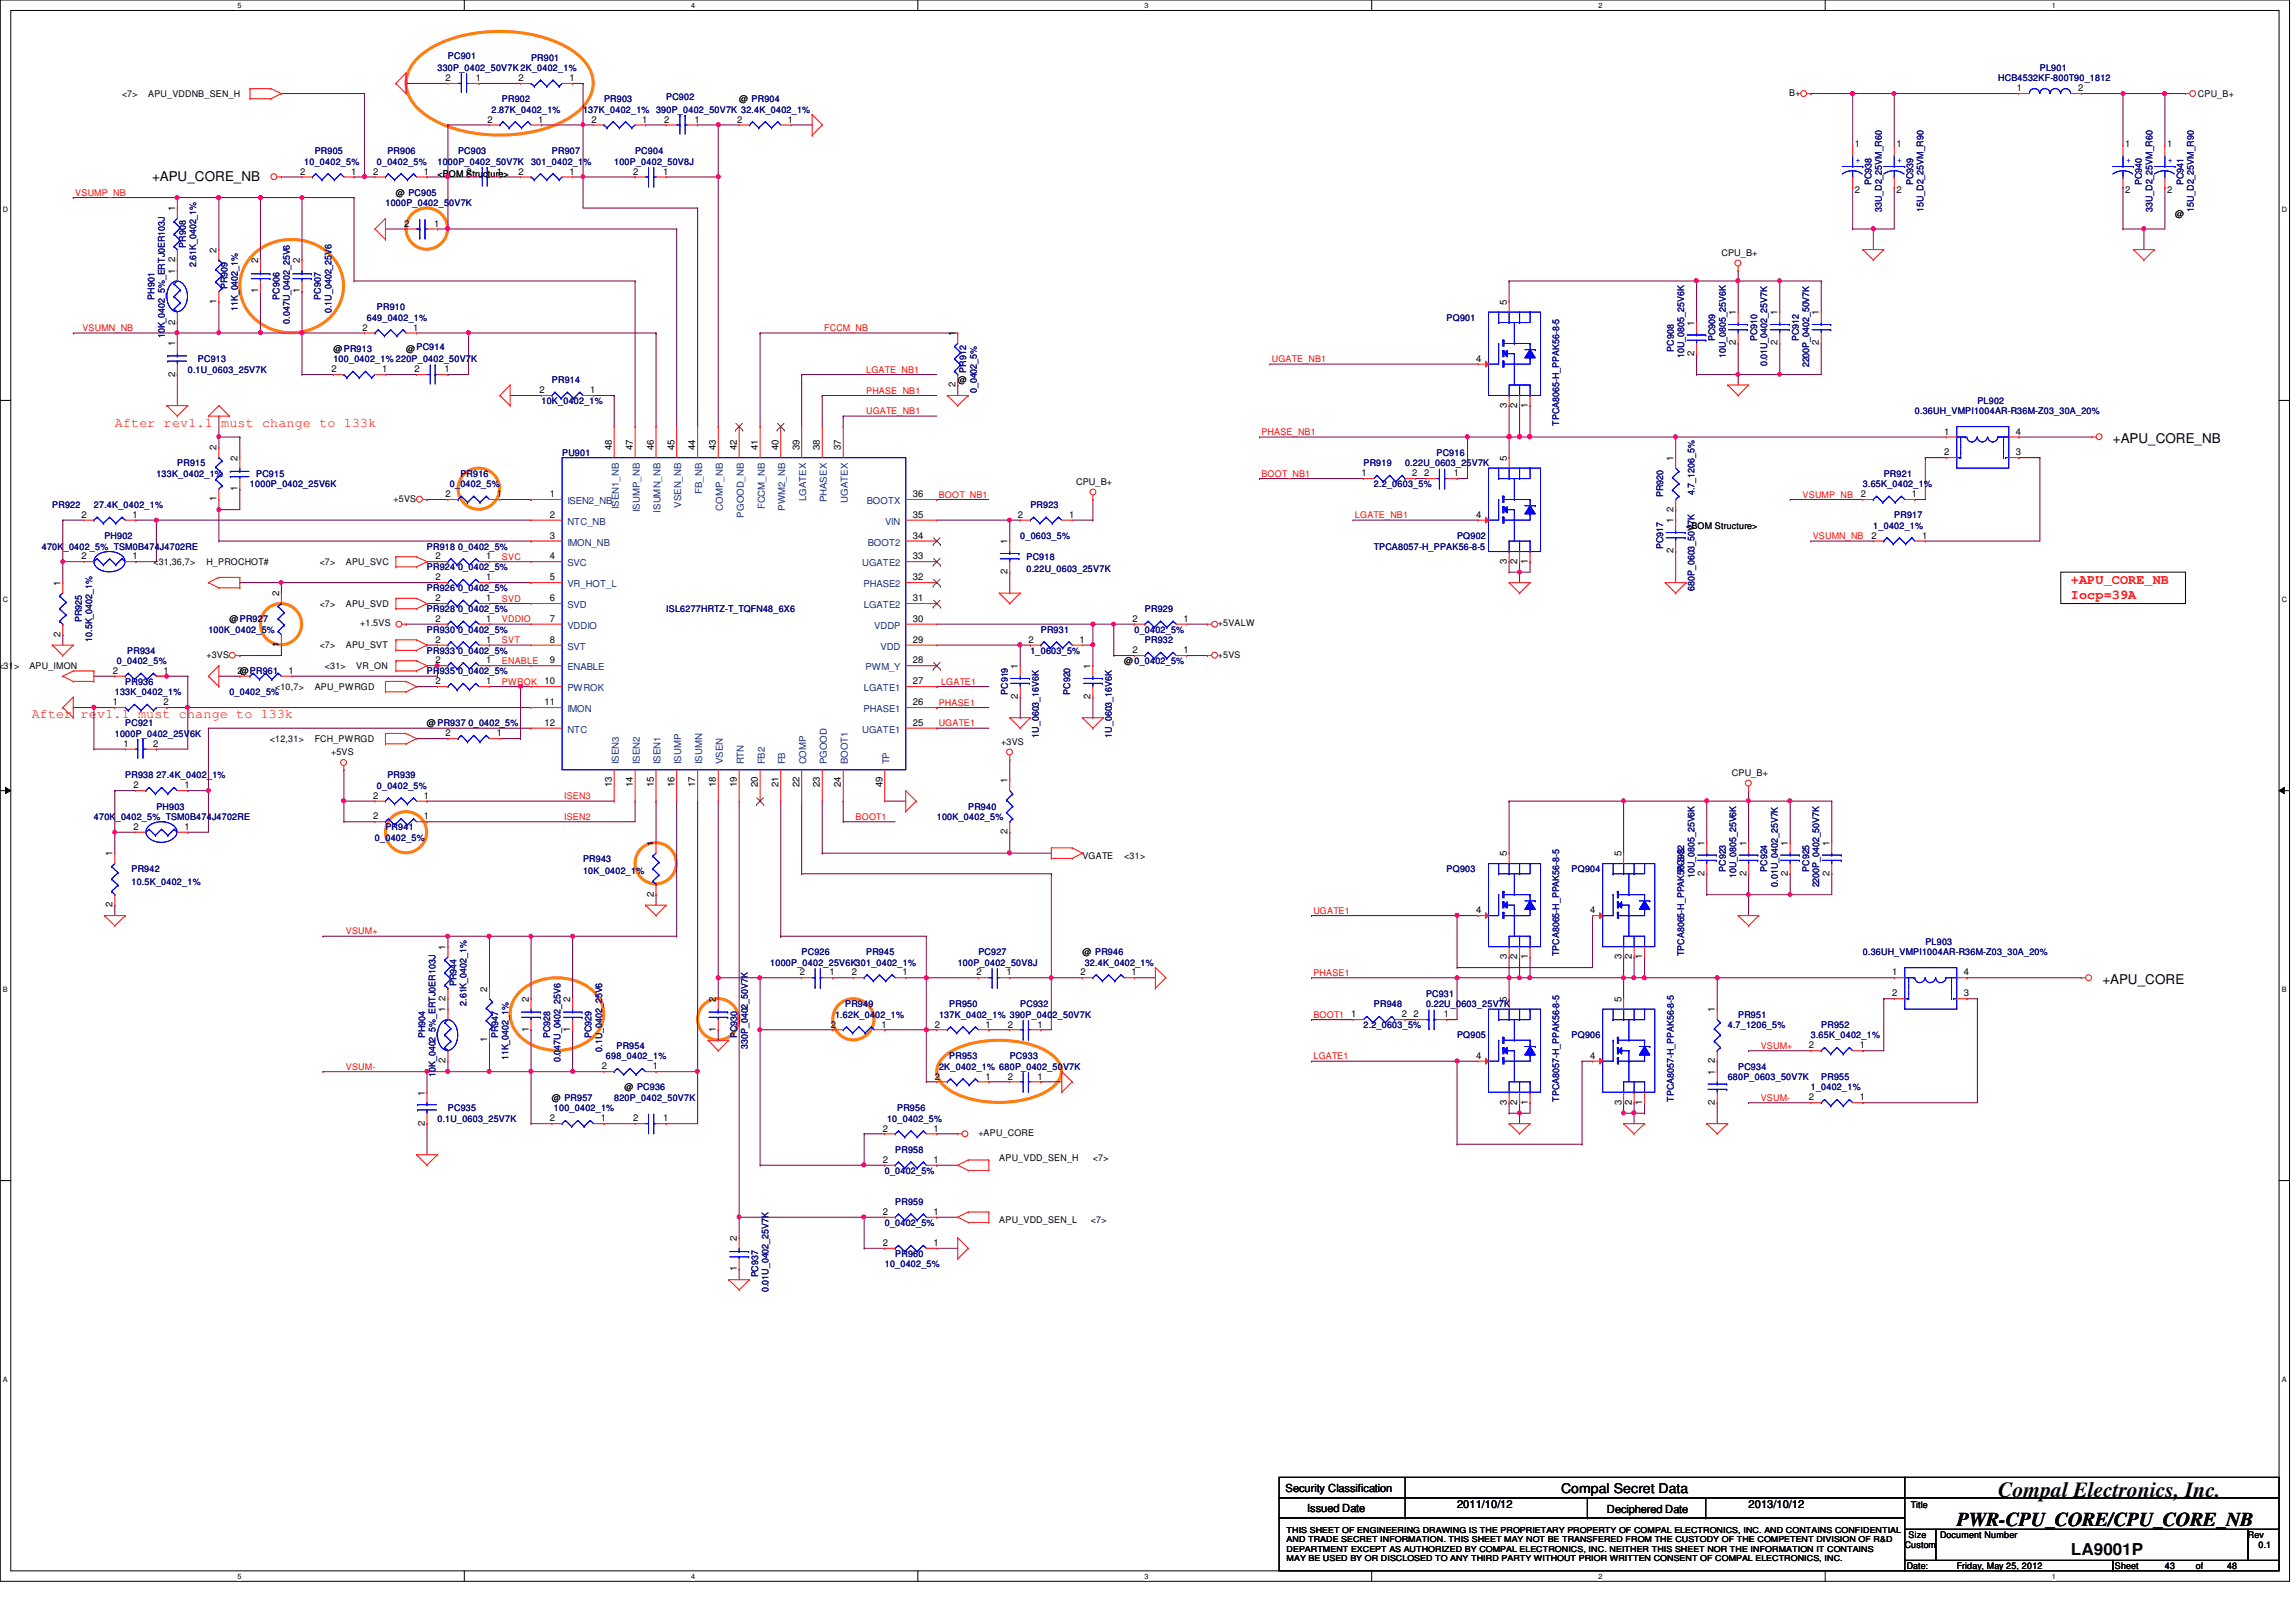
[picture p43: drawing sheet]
<svg xmlns="http://www.w3.org/2000/svg" width="297mm" height="210mm" viewBox="0 0 297 210" stroke-linecap="round" stroke-linejoin="round" font-family="sans-serif">
<defs><g id="words">
<text font-size="2.8" x="258.5" y="193.7">Compal Electronics, Inc.</text>
<text font-size="2.5" x="253.1" y="197.5">PWR-CPU_CORE/CPU_CORE_NB</text>
<text font-size="2.1" x="267.9" y="201.3">LA9001P</text>
<g font-size="1.7">
<text x="19.7" y="23.4">+APU_CORE_NB</text>
<text x="273.3" y="57.4">+APU_CORE_NB</text>
<text x="272" y="127.3">+APU_CORE</text>
<text x="202" y="193.2">Compal Secret Data</text>
</g>
<g font-size="1.7" fill="#f00">
<text x="14.9" y="55.2">After rev1.1 must change to 133k</text>
<text x="267.9" y="75.5">+APU_CORE_NB</text>
<text x="267.9" y="77.5">Iocp=39A</text>
<text x="4.1" y="93">After rev1.1 must change to 133k</text>
</g>
<g font-size="1.4">
<text x="166.3" y="193.1">Security Classification</text>
<text x="169.1" y="195.6">Issued Date</text>
<text x="188.5" y="195.2">2011/10/12</text>
<text x="207.9" y="195.7">Deciphered Date</text>
<text x="226.2" y="195.2">2013/10/12</text>
</g>
<g font-size="1.2" fill="#000080">
<text x="56.6" y="9.2">330P_0402_50V7K 2K_0402_1%</text>
<text x="58" y="7.6">PC901</text>
<text x="68.7" y="7.8">PR901</text>
<text x="258.5" y="10.5">HCB4532KF-800T90_1812</text>
<text x="263.9" y="9.2">PL901</text>
<text x="63.6" y="14.6">2.87K_0402_1%</text>
<text x="64.9" y="13.2">PR902</text>
<text x="75.4" y="14.6">137K_0402_1%</text>
<text x="78.1" y="13.2">PR903</text>
<text x="84.9" y="14.6">390P_0402_50V7K 32.4K_0402_1%</text>
<text x="86.2" y="13">PC902</text>
<text x="39.4" y="21.3">10_0402_5%</text>
<text x="40.7" y="19.9">PR905</text>
<text x="48.8" y="21.3">0_0402_5%</text>
<text x="50.1" y="19.9">PR906</text>
<text x="56.6" y="21.3">1000P_0402_50V7K</text>
<text x="59.3" y="19.9">PC903</text>
<text x="68.7" y="21.3">301_0402_1%</text>
<text x="71.4" y="19.9">PR907</text>
<text x="79.5" y="21.3">100P_0402_50V8J</text>
<text x="82.2" y="19.9">PC904</text>
<text x="242.1" y="24" transform="rotate(-90 242.1 24)">PC938</text>
<text x="247.5" y="24" transform="rotate(-90 247.5 24)">PC939</text>
<text x="277.1" y="24" transform="rotate(-90 277.1 24)">PC940</text>
<text x="282.5" y="24" transform="rotate(-90 282.5 24)">PC941</text>
<text x="49.9" y="26.7">1000P_0402_50V7K</text>
<text x="243.5" y="27.5" transform="rotate(-90 243.5 27.5)">33U_D2_25VM_R60</text>
<text x="248.8" y="27.5" transform="rotate(-90 248.8 27.5)">15U_D2_25VM_R90</text>
<text x="278.5" y="27.5" transform="rotate(-90 278.5 27.5)">33U_D2_25VM_R60</text>
<text x="283.8" y="27.5" transform="rotate(-90 283.8 27.5)">15U_D2_25VM_R90</text>
<text x="24" y="32" transform="rotate(-90 24 32)">PR908</text>
<text x="25.4" y="34.6" transform="rotate(-90 25.4 34.6)">2.61K_0402_1%</text>
<text x="20" y="38.8" transform="rotate(-90 20 38.8)">PH901</text>
<text x="29.4" y="37.4" transform="rotate(-90 29.4 37.4)">PR909</text>
<text x="30.8" y="40.3" transform="rotate(-90 30.8 40.3)">11K_0402_1%</text>
<text x="36.1" y="38.8" transform="rotate(-90 36.1 38.8)">PC906</text>
<text x="37.5" y="41.9" transform="rotate(-90 37.5 41.9)">0.047U_0402_25V6</text>
<text x="41.5" y="38.8" transform="rotate(-90 41.5 38.8)">PC907</text>
<text x="42.9" y="40.5" transform="rotate(-90 42.9 40.5)">0.1U_0402_25V6</text>
<text x="47.5" y="41.5">649_0402_1%</text>
<text x="48.8" y="40.1">PR910</text>
<text x="187.2" y="41.5">PQ901</text>
<text x="21.3" y="43.8" transform="rotate(-90 21.3 43.8)">10K_0402_5%_ERTJ0ER103J</text>
<text x="25.6" y="46.9">PC913</text>
<text x="43.1" y="46.9">100_0402_1% 220P_0402_50V7K</text>
<text x="216.5" y="45.5" transform="rotate(-90 216.5 45.5)">PC908</text>
<text x="217.9" y="46.3" transform="rotate(-90 217.9 46.3)">10U_0805_25V6K</text>
<text x="221.9" y="44.2" transform="rotate(-90 221.9 44.2)">PC909</text>
<text x="223.3" y="46.3" transform="rotate(-90 223.3 46.3)">10U_0805_25V6K</text>
<text x="227.3" y="44.2" transform="rotate(-90 227.3 44.2)">PC910</text>
<text x="228.6" y="47.4" transform="rotate(-90 228.6 47.4)">0.01U_0402_25V7K</text>
<text x="232.7" y="44.2" transform="rotate(-90 232.7 44.2)">PC912</text>
<text x="234.1" y="47.5" transform="rotate(-90 234.1 47.5)">2200P_0402_50V7K</text>
<text x="24.3" y="48.2">0.1U_0603_25V7K</text>
<text x="70.1" y="52.3">10K_0402_1%</text>
<text x="71.4" y="49.6">PR914</text>
<text x="125" y="48.2" transform="rotate(-90 125 48.2)">PR912</text>
<text x="126.4" y="50.9" transform="rotate(-90 126.4 50.9)">0_0402_5%</text>
<text x="247.7" y="53.6">0.36UH_VMPI1004AR-R36M-Z03_30A_20%</text>
<text x="255.8" y="52.3">PL902</text>
<text x="72.7" y="59">PU901</text>
<text x="185.8" y="59">PC916</text>
<text x="201.7" y="55.1" transform="rotate(-90 201.7 55.1)">TPCA8065-H_PPAK56-8-5</text>
<text x="6.8" y="65.7">PR922</text>
<text x="12.1" y="65.7">27.4K_0402_1%</text>
<text x="20.2" y="61.7">133K_0402_1%</text>
<text x="22.9" y="60.3">PR915</text>
<text x="32.3" y="63">1000P_0402_25V6K</text>
<text x="33.1" y="61.7">PC915</text>
<text x="58.2" y="63">0_0402_5%</text>
<text x="59.6" y="61.7">PR916</text>
<text x="133.3" y="65.7">PR923</text>
<text x="176.4" y="60.3">PR919</text>
<text x="177.8" y="63">2.2_0603_5%</text>
<text x="181.8" y="60.3">0.22U_0603_25V7K</text>
<text x="215.2" y="64.3" transform="rotate(-90 215.2 64.3)">PR920</text>
<text x="219.2" y="64.1" transform="rotate(-90 219.2 64.1)">4.7_1206_5%</text>
<text x="241" y="63">3.65K_0402_1%</text>
<text x="243.7" y="61.7">PR921</text>
<text x="5.4" y="71.1">470K_0402_5%_TSM0B474J4702RE</text>
<text x="13.5" y="69.8">PH902</text>
<text x="55.2" y="71.1">PR918 0_0402_5%</text>
<text x="132" y="69.8">0_0603_5%</text>
<text x="177.8" y="71.1">TPCA8057-H_PPAK56-8-5</text>
<text x="188.5" y="69.8">PQ902</text>
<text x="215.2" y="71.1" transform="rotate(-90 215.2 71.1)">PC917</text>
<text x="242.4" y="68.4">1_0402_1%</text>
<text x="245.1" y="67.1">PR917</text>
<text x="55.2" y="76.5">PR926 0_0402_5%</text>
<text x="55.2" y="73.8">PR924 0_0402_5%</text>
<text x="132.8" y="72.5">PC918</text>
<text x="132.8" y="74.1">0.22U_0603_25V7K</text>
<text x="219.2" y="76.5" transform="rotate(-90 219.2 76.5)">680P_0603_50V7K</text>
<text x="10.6" y="80.5" transform="rotate(-90 10.6 80.5)">PR925</text>
<text x="11.9" y="83.1" transform="rotate(-90 11.9 83.1)">10.5K_0402_1%</text>
<text x="27" y="81.9">100K_0402_5%</text>
<text x="55.2" y="81.9">PR930 0_0402_5%</text>
<text x="55.2" y="79.2">PR928 0_0402_5%</text>
<text x="86.2" y="79.2">ISL6277HRTZ-T_TQFN48_6X6</text>
<text x="134.7" y="81.9">PR931</text>
<text x="146.8" y="81.9">0_0402_5%</text>
<text x="148.1" y="83.2">PR932</text>
<text x="148.1" y="79.2">PR929</text>
<text x="14.9" y="90">133K_0402_1%</text>
<text x="15.1" y="85.9">0_0402_5%</text>
<text x="16.2" y="88.6">PR936</text>
<text x="16.5" y="84.6">PR934</text>
<text x="29.7" y="90">0_0402_5%</text>
<text x="55.2" y="84.6">PR933 0_0402_5%</text>
<text x="55.2" y="87.2">PR935 0_0402_5%</text>
<text x="130.4" y="89.9" transform="rotate(-90 130.4 89.9)">PC919</text>
<text x="133.3" y="84.6">1_0603_5%</text>
<text x="138.5" y="89.9" transform="rotate(-90 138.5 89.9)">PC920</text>
<text x="14.9" y="95.3">1000P_0402_25V6K</text>
<text x="16.2" y="94">PC921</text>
<text x="134.4" y="95.5" transform="rotate(-90 134.4 95.5)">1U_0603_16V6K</text>
<text x="143.8" y="95.5" transform="rotate(-90 143.8 95.5)">1U_0603_16V6K</text>
<text x="16.2" y="100.7">PR938 27.4K_0402_1%</text>
<text x="50.1" y="100.7">PR939</text>
<text x="12.1" y="106.1">470K_0402_5%_TSM0B474J4702RE</text>
<text x="20.2" y="104.8">PH903</text>
<text x="48.8" y="102.1">0_0402_5%</text>
<text x="49.9" y="107.4">PR941</text>
<text x="121.2" y="106.1">100K_0402_5%</text>
<text x="125.3" y="104.8">PR940</text>
<text x="17" y="112.9">PR942</text>
<text x="48.5" y="108.8">0_0402_5%</text>
<text x="75.4" y="111.5">PR943</text>
<text x="75.4" y="113.1">10K_0402_1%</text>
<text x="187.2" y="112.9">PQ903</text>
<text x="203.3" y="112.9">PQ904</text>
<text x="217.9" y="112.8" transform="rotate(-90 217.9 112.8)">PC922</text>
<text x="219.2" y="113.6" transform="rotate(-90 219.2 113.6)">10U_0805_25V6K</text>
<text x="223.3" y="112.8" transform="rotate(-90 223.3 112.8)">PC923</text>
<text x="224.6" y="113.6" transform="rotate(-90 224.6 113.6)">10U_0805_25V6K</text>
<text x="228.6" y="112.8" transform="rotate(-90 228.6 112.8)">PC924</text>
<text x="234.1" y="112.8" transform="rotate(-90 234.1 112.8)">PC925</text>
<text x="17" y="114.5">10.5K_0402_1%</text>
<text x="230" y="114.7" transform="rotate(-90 230 114.7)">0.01U_0402_25V7K</text>
<text x="235.4" y="114.9" transform="rotate(-90 235.4 114.9)">2200P_0402_50V7K</text>
<text x="99.6" y="125">1000P_0402_25V6K301_0402_1%</text>
<text x="103.7" y="123.6">PC926</text>
<text x="112.1" y="123.6">PR945</text>
<text x="123.9" y="125">100P_0402_50V8J</text>
<text x="126.6" y="123.6">PC927</text>
<text x="140.3" y="125">32.4K_0402_1%</text>
<text x="201.7" y="123.7" transform="rotate(-90 201.7 123.7)">TPCA8065-H_PPAK56-8-5</text>
<text x="217.9" y="123.7" transform="rotate(-90 217.9 123.7)">TPCA8065-H_PPAK56-8-5</text>
<text x="241" y="123.6">0.36UH_VMPI1004AR-R36M-Z03_30A_20%</text>
<text x="249.1" y="122.3">PL903</text>
<text x="59.1" y="127.6" transform="rotate(-90 59.1 127.6)">PR944</text>
<text x="60.4" y="130.2" transform="rotate(-90 60.4 130.2)">2.61K_0402_1%</text>
<text x="108" y="131.7">1.62K_0402_1%</text>
<text x="109.3" y="130.3">PR949</text>
<text x="121.5" y="131.7">137K_0402_1% 390P_0402_50V7K</text>
<text x="122.8" y="130.3">PR950</text>
<text x="132" y="130.3">PC932</text>
<text x="177.8" y="130.3">PR948</text>
<text x="184.5" y="129">PC931</text>
<text x="184.5" y="130.3">0.22U_0603_25V7K</text>
<text x="224.9" y="131.7">PR951</text>
<text x="55" y="134.4" transform="rotate(-90 55 134.4)">PH904</text>
<text x="64.4" y="134.4" transform="rotate(-90 64.4 134.4)">PR947</text>
<text x="65.8" y="137.2" transform="rotate(-90 65.8 137.2)">11K_0402_1%</text>
<text x="71.2" y="134.4" transform="rotate(-90 71.2 134.4)">PC928</text>
<text x="72.5" y="137.5" transform="rotate(-90 72.5 137.5)">0.047U_0402_25V6</text>
<text x="76.5" y="134.4" transform="rotate(-90 76.5 134.4)">PC929</text>
<text x="77.9" y="136.1" transform="rotate(-90 77.9 136.1)">0.1U_0402_25V6</text>
<text x="78.4" y="137.1">698_0402_1%</text>
<text x="79.8" y="135.7">PR954</text>
<text x="95.4" y="134.4" transform="rotate(-90 95.4 134.4)">PC930</text>
<text x="96.7" y="135.7" transform="rotate(-90 96.7 135.7)">330P_0402_50V7K</text>
<text x="122.8" y="137.1">PR953</text>
<text x="130.6" y="137.1">PC933</text>
<text x="176.4" y="133.1">2.2_0603_5%</text>
<text x="188.5" y="134.4">PQ905</text>
<text x="203.3" y="134.4">PQ906</text>
<text x="223.5" y="133.1">4.7_1206_5%</text>
<text x="234.3" y="134.4">3.65K_0402_1%</text>
<text x="235.6" y="133.1">PR952</text>
<text x="56.3" y="139.4" transform="rotate(-90 56.3 139.4)">10K_0402_5%_ERTJ0ER103J</text>
<text x="58" y="143.8">PC935</text>
<text x="71.7" y="143.8">100_0402_1%</text>
<text x="79.5" y="142.5">820P_0402_50V7K</text>
<text x="116.1" y="143.8">PR956</text>
<text x="121.5" y="138.4">2K_0402_1% 680P_0402_50V7K</text>
<text x="201.7" y="142.6" transform="rotate(-90 201.7 142.6)">TPCA8057-H_PPAK56-8-5</text>
<text x="216.5" y="142.6" transform="rotate(-90 216.5 142.6)">TPCA8057-H_PPAK56-8-5</text>
<text x="223.5" y="139.8">680P_0603_50V7K</text>
<text x="224.9" y="138.4">PC934</text>
<text x="234.3" y="141.1">1_0402_1%</text>
<text x="235.6" y="139.8">PR955</text>
<text x="56.6" y="145.2">0.1U_0603_25V7K</text>
<text x="114.8" y="145.2">10_0402_5%</text>
<text x="115.8" y="149.2">PR958</text>
<text x="114.5" y="151.9">0_0402_5%</text>
<text x="115.8" y="155.9">PR959</text>
<text x="114.5" y="158.6">0_0402_5%</text>
<text x="98.1" y="165.3" transform="rotate(-90 98.1 165.3)">PC937</text>
<text x="99.4" y="167.2" transform="rotate(-90 99.4 167.2)">0.01U_0402_25V7K</text>
<text x="114.5" y="164">10_0402_5%</text>
<text x="115.8" y="162.6">PR960</text>
</g>
<g font-size="1.2">
<text x="57.7" y="10.5">2</text>
<text x="61.5" y="10.5">1</text>
<text x="67.1" y="10.5">2</text>
<text x="73.7" y="10.5">1</text>
<text x="260.9" y="11.8">1</text>
<text x="268.9" y="11.8">2</text>
<text x="15.8" y="12.6">&lt;7&gt;</text>
<text x="19.2" y="12.6">APU_VDDNB_SEN_H</text>
<text x="63.1" y="15.9">2</text>
<text x="69.6" y="15.9">1</text>
<text x="76.5" y="15.9">2</text>
<text x="83.1" y="15.9">1</text>
<text x="85.9" y="15.9">2</text>
<text x="89.8" y="15.9">1</text>
<text x="95.4" y="15.9">2</text>
<text x="95.6" y="13.2">@ PR904</text>
<text x="101.9" y="15.9">1</text>
<text x="231.5" y="12.4">B+</text>
<text x="284.3" y="12.6">CPU_B+</text>
<text x="38.8" y="22.6">2</text>
<text x="45.4" y="22.6">1</text>
<text x="48.3" y="22.6">2</text>
<text x="54.8" y="22.6">1</text>
<text x="56.6" y="22.9">&lt;BOM Structure&gt;</text>
<text x="60.4" y="22.6">2</text>
<text x="64.3" y="22.6">1</text>
<text x="67.1" y="22.6">2</text>
<text x="73.7" y="22.6">1</text>
<text x="81.9" y="22.6">2</text>
<text x="85.8" y="22.6">1</text>
<text x="240" y="19">1</text>
<text x="245.4" y="19">1</text>
<text x="275" y="19">1</text>
<text x="280.4" y="19">1</text>
<text x="22.6" y="27.3" transform="rotate(-90 22.6 27.3)">1</text>
<text x="51.2" y="25.4">@ PC905</text>
<text x="52.3" y="29.3">2</text>
<text x="56.2" y="29.3">1</text>
<text x="240" y="25">2</text>
<text x="245.4" y="25">2</text>
<text x="275" y="25">2</text>
<text x="280.4" y="25">2</text>
<text x="281.4" y="28">@</text>
<text x="22.6" y="35.4" transform="rotate(-90 22.6 35.4)">1</text>
<text x="22.6" y="33.9" transform="rotate(-90 22.6 33.9)">2</text>
<text x="28" y="32.7" transform="rotate(-90 28 32.7)">2</text>
<text x="33.4" y="34.1" transform="rotate(-90 33.4 34.1)">2</text>
<text x="38.8" y="34.1" transform="rotate(-90 38.8 34.1)">2</text>
<text x="222.7" y="33.1">CPU_B+</text>
<text x="22.6" y="42" transform="rotate(-90 22.6 42)">2</text>
<text x="28" y="39.3" transform="rotate(-90 28 39.3)">1</text>
<text x="33.4" y="38" transform="rotate(-90 33.4 38)">1</text>
<text x="38.8" y="38" transform="rotate(-90 38.8 38)">1</text>
<text x="194.9" y="39.5" transform="rotate(-90 194.9 39.5)">5</text>
<text x="224.6" y="40.8" transform="rotate(-90 224.6 40.8)">1</text>
<text x="230" y="40.8" transform="rotate(-90 230 40.8)">1</text>
<text x="235.3" y="40.8" transform="rotate(-90 235.3 40.8)">1</text>
<text x="22.6" y="44.8" transform="rotate(-90 22.6 44.8)">1</text>
<text x="43.1" y="45.6">@PR913</text>
<text x="46.9" y="42.8">2</text>
<text x="52.5" y="45.6">@PC914</text>
<text x="53.5" y="42.8">1</text>
<text x="123.6" y="43.5" transform="rotate(-90 123.6 43.5)">1</text>
<text x="191" y="46.8">4</text>
<text x="219.2" y="46.1" transform="rotate(-90 219.2 46.1)">2</text>
<text x="219.2" y="42.2" transform="rotate(-90 219.2 42.2)">1</text>
<text x="224.6" y="44.7" transform="rotate(-90 224.6 44.7)">2</text>
<text x="230" y="44.7" transform="rotate(-90 230 44.7)">2</text>
<text x="235.3" y="44.7" transform="rotate(-90 235.3 44.7)">2</text>
<text x="22.6" y="48.7" transform="rotate(-90 22.6 48.7)">2</text>
<text x="42.9" y="48.2">2</text>
<text x="49.4" y="48.2">1</text>
<text x="53.6" y="48.2">2</text>
<text x="57.5" y="48.2">1</text>
<text x="69.8" y="50.9">2</text>
<text x="76.4" y="50.9">1</text>
<text x="123.6" y="50.1" transform="rotate(-90 123.6 50.1)">2</text>
<text x="123.9" y="49.6">@</text>
<text x="194.9" y="52.8" transform="rotate(-90 194.9 52.8)">3</text>
<text x="196.3" y="52.8" transform="rotate(-90 196.3 52.8)">2</text>
<text x="197.7" y="52.8" transform="rotate(-90 197.7 52.8)">1</text>
<text x="28" y="58.3" transform="rotate(-90 28 58.3)">2</text>
<text x="30.7" y="59.6" transform="rotate(-90 30.7 59.6)">2</text>
<text x="79.2" y="58.3" transform="rotate(-90 79.2 58.3)">48</text>
<text x="81.9" y="58.3" transform="rotate(-90 81.9 58.3)">47</text>
<text x="84.6" y="58.3" transform="rotate(-90 84.6 58.3)">46</text>
<text x="87.2" y="58.3" transform="rotate(-90 87.2 58.3)">45</text>
<text x="90" y="58.3" transform="rotate(-90 90 58.3)">44</text>
<text x="92.6" y="58.3" transform="rotate(-90 92.6 58.3)">43</text>
<text x="95.3" y="58.3" transform="rotate(-90 95.3 58.3)">42</text>
<text x="98" y="58.3" transform="rotate(-90 98 58.3)">41</text>
<text x="100.7" y="58.3" transform="rotate(-90 100.7 58.3)">40</text>
<text x="103.4" y="58.3" transform="rotate(-90 103.4 58.3)">39</text>
<text x="106.1" y="58.3" transform="rotate(-90 106.1 58.3)">38</text>
<text x="108.8" y="58.3" transform="rotate(-90 108.8 58.3)">37</text>
<text x="194.9" y="59.6" transform="rotate(-90 194.9 59.6)">5</text>
<text x="216.5" y="59.6" transform="rotate(-90 216.5 59.6)">1</text>
<text x="251.5" y="56.3">1</text>
<text x="251.5" y="58.9">2</text>
<text x="260.8" y="58.9">3</text>
<text x="260.8" y="56.3">4</text>
<text x="28" y="64.9" transform="rotate(-90 28 64.9)">1</text>
<text x="30.7" y="63.5" transform="rotate(-90 30.7 63.5)">1</text>
<text x="50.9" y="64.9">+5VS</text>
<text x="57.7" y="64.3">2</text>
<text x="64.3" y="64.3">1</text>
<text x="71.1" y="64.3">1</text>
<text x="118.1" y="64.3">36</text>
<text x="139.2" y="62.8">CPU_B+</text>
<text x="176.1" y="61.6">1</text>
<text x="182.7" y="61.6">2</text>
<text x="184.2" y="61.6">2</text>
<text x="188.1" y="61.6">1</text>
<text x="240.7" y="64.3">2</text>
<text x="247.4" y="64.3">1</text>
<text x="10.5" y="67">2</text>
<text x="17.1" y="67">1</text>
<text x="71.1" y="69.7">3</text>
<text x="71.1" y="67">2</text>
<text x="118.1" y="69.7">34</text>
<text x="118.1" y="67">35</text>
<text x="130.3" y="70.4" transform="rotate(-90 130.3 70.4)">1</text>
<text x="131.7" y="67">2</text>
<text x="138.3" y="67">1</text>
<text x="191" y="67">4</text>
<text x="216.5" y="71.6" transform="rotate(-90 216.5 71.6)">2</text>
<text x="216.5" y="67.7" transform="rotate(-90 216.5 67.7)">1</text>
<text x="216.5" y="66.3" transform="rotate(-90 216.5 66.3)">2</text>
<text x="218.1" y="68.4">&lt;BOM Structure&gt;</text>
<text x="242.1" y="69.7">2</text>
<text x="248.7" y="69.7">1</text>
<text x="7.8" y="75.8" transform="rotate(-90 7.8 75.8)">1</text>
<text x="10.5" y="72.4">2</text>
<text x="17.1" y="72.4">1</text>
<text x="19.9" y="73.2">&lt;31,36,7&gt;</text>
<text x="26.7" y="73.2">H_PROCHOT#</text>
<text x="36.1" y="77.2" transform="rotate(-90 36.1 77.2)">2</text>
<text x="41.4" y="73.2">&lt;7&gt;</text>
<text x="44.7" y="73.2">APU_SVC</text>
<text x="56.3" y="77.8">2</text>
<text x="56.3" y="75.1">2</text>
<text x="56.3" y="72.4">2</text>
<text x="62.9" y="77.8">1</text>
<text x="62.9" y="75.1">1</text>
<text x="62.9" y="72.4">1</text>
<text x="71.1" y="72.4">4</text>
<text x="71.1" y="75.1">5</text>
<text x="71.1" y="77.8">6</text>
<text x="118.1" y="77.8">31</text>
<text x="118.1" y="75.1">32</text>
<text x="118.1" y="72.4">33</text>
<text x="130.3" y="74.3" transform="rotate(-90 130.3 74.3)">2</text>
<text x="194.9" y="73" transform="rotate(-90 194.9 73)">3</text>
<text x="196.3" y="73" transform="rotate(-90 196.3 73)">2</text>
<text x="197.7" y="73" transform="rotate(-90 197.7 73)">1</text>
<text x="7.8" y="82.4" transform="rotate(-90 7.8 82.4)">2</text>
<text x="29.7" y="80.5">@PR927</text>
<text x="36.1" y="83.7" transform="rotate(-90 36.1 83.7)">1</text>
<text x="41.4" y="78.5">&lt;7&gt;</text>
<text x="41.4" y="83.9">&lt;7&gt;</text>
<text x="44.7" y="78.5">APU_SVD</text>
<text x="44.7" y="83.9">APU_SVT</text>
<text x="46.6" y="81.1">+1.5VS</text>
<text x="56.3" y="83.2">2</text>
<text x="56.3" y="80.5">2</text>
<text x="62.9" y="83.2">1</text>
<text x="62.9" y="80.5">1</text>
<text x="71.1" y="83.2">8</text>
<text x="71.1" y="80.5">7</text>
<text x="118.1" y="83.2">29</text>
<text x="118.1" y="80.5">30</text>
<text x="133.1" y="83.2">2</text>
<text x="139.7" y="83.2">1</text>
<text x="146.5" y="80.5">2</text>
<text x="153.1" y="80.5">1</text>
<text x="157.6" y="81.1">+5VALW</text>
<text x="-.2" y="86.6">&lt;31&gt;</text>
<text x="3.8" y="86.6">APU_IMON</text>
<text x="14.6" y="87.2">2</text>
<text x="21.2" y="87.2">1</text>
<text x="26.7" y="85.1">+3VS</text>
<text x="30.7" y="87.2">2@PR961</text>
<text x="35.6" y="89.3">&lt;10,7&gt;</text>
<text x="37.3" y="87.2">1</text>
<text x="40.7" y="89.3">APU_PWRGD</text>
<text x="42" y="86.6">&lt;31&gt;</text>
<text x="46.1" y="86.6">VR_ON</text>
<text x="56.3" y="85.9">2</text>
<text x="56.3" y="88.6">2</text>
<text x="62.9" y="85.9">1</text>
<text x="62.9" y="88.6">1</text>
<text x="70.4" y="88.6">10</text>
<text x="71.1" y="85.9">9</text>
<text x="118.1" y="88.6">27</text>
<text x="118.1" y="85.9">28</text>
<text x="131.7" y="86.6" transform="rotate(-90 131.7 86.6)">1</text>
<text x="141.1" y="86.6" transform="rotate(-90 141.1 86.6)">1</text>
<text x="145.5" y="85.9">@0_0402_5%</text>
<text x="146.5" y="84.5">2</text>
<text x="153.1" y="84.5">1</text>
<text x="157.6" y="85.1">+5VS</text>
<text x="14.6" y="91.3">1</text>
<text x="21.2" y="91.3">2</text>
<text x="55.2" y="94">@PR937 0_0402_5%</text>
<text x="57.7" y="95.3">2</text>
<text x="64.3" y="95.3">1</text>
<text x="70.4" y="93.9">12</text>
<text x="70.4" y="91.3">11</text>
<text x="118.1" y="93.9">25</text>
<text x="118.1" y="91.3">26</text>
<text x="131.7" y="90.5" transform="rotate(-90 131.7 90.5)">2</text>
<text x="141.1" y="90.5" transform="rotate(-90 141.1 90.5)">2</text>
<text x="16" y="96.6">1</text>
<text x="19.8" y="96.6">2</text>
<text x="34.9" y="96">&lt;12,31&gt;</text>
<text x="40.7" y="96">FCH_PWRGD</text>
<text x="42.8" y="97.7">+5VS</text>
<text x="79.2" y="101.9" transform="rotate(-90 79.2 101.9)">13</text>
<text x="81.9" y="101.9" transform="rotate(-90 81.9 101.9)">14</text>
<text x="84.6" y="101.9" transform="rotate(-90 84.6 101.9)">15</text>
<text x="87.2" y="101.9" transform="rotate(-90 87.2 101.9)">16</text>
<text x="90" y="101.9" transform="rotate(-90 90 101.9)">17</text>
<text x="92.6" y="101.9" transform="rotate(-90 92.6 101.9)">18</text>
<text x="95.3" y="101.9" transform="rotate(-90 95.3 101.9)">19</text>
<text x="98" y="101.9" transform="rotate(-90 98 101.9)">20</text>
<text x="100.7" y="101.9" transform="rotate(-90 100.7 101.9)">21</text>
<text x="103.4" y="101.9" transform="rotate(-90 103.4 101.9)">22</text>
<text x="106.1" y="101.9" transform="rotate(-90 106.1 101.9)">23</text>
<text x="108.8" y="101.9" transform="rotate(-90 108.8 101.9)">24</text>
<text x="114.2" y="101.9" transform="rotate(-90 114.2 101.9)">49</text>
<text x="129.5" y="96.4">+3VS</text>
<text x="130.3" y="101.4" transform="rotate(-90 130.3 101.4)">1</text>
<text x="224.1" y="100.5">CPU_B+</text>
<text x="17.3" y="107.4">2</text>
<text x="17.3" y="102">2</text>
<text x="23.9" y="107.4">1</text>
<text x="23.9" y="102">1</text>
<text x="48.3" y="106">2</text>
<text x="48.3" y="103.4">2</text>
<text x="54.8" y="106">1</text>
<text x="54.8" y="103.4">1</text>
<text x="130.3" y="107.9" transform="rotate(-90 130.3 107.9)">2</text>
<text x="14.6" y="110.8" transform="rotate(-90 14.6 110.8)">1</text>
<text x="84.6" y="109.5" transform="rotate(-90 84.6 109.5)">1</text>
<text x="140" y="111.2">VGATE</text>
<text x="145.5" y="111.2">&lt;31&gt;</text>
<text x="194.9" y="110.8" transform="rotate(-90 194.9 110.8)">5</text>
<text x="209.8" y="110.8" transform="rotate(-90 209.8 110.8)">5</text>
<text x="220.5" y="113.4" transform="rotate(-90 220.5 113.4)">2</text>
<text x="220.5" y="109.5" transform="rotate(-90 220.5 109.5)">1</text>
<text x="225.9" y="113.4" transform="rotate(-90 225.9 113.4)">2</text>
<text x="225.9" y="109.5" transform="rotate(-90 225.9 109.5)">1</text>
<text x="231.3" y="113.4" transform="rotate(-90 231.3 113.4)">2</text>
<text x="231.3" y="109.5" transform="rotate(-90 231.3 109.5)">1</text>
<text x="236.7" y="113.4" transform="rotate(-90 236.7 113.4)">2</text>
<text x="236.7" y="109.5" transform="rotate(-90 236.7 109.5)">1</text>
<text x="14.6" y="117.4" transform="rotate(-90 14.6 117.4)">2</text>
<text x="84.6" y="116" transform="rotate(-90 84.6 116)">2</text>
<text x="191" y="118.2">4</text>
<text x="205.7" y="118.2">4</text>
<text x="57.7" y="122.9" transform="rotate(-90 57.7 122.9)">1</text>
<text x="140" y="123.6">@ PR946</text>
<text x="194.9" y="124.1" transform="rotate(-90 194.9 124.1)">3</text>
<text x="196.3" y="124.1" transform="rotate(-90 196.3 124.1)">2</text>
<text x="197.7" y="124.1" transform="rotate(-90 197.7 124.1)">1</text>
<text x="209.8" y="124.1" transform="rotate(-90 209.8 124.1)">3</text>
<text x="211.1" y="124.1" transform="rotate(-90 211.1 124.1)">2</text>
<text x="212.5" y="124.1" transform="rotate(-90 212.5 124.1)">1</text>
<text x="57.7" y="131" transform="rotate(-90 57.7 131)">1</text>
<text x="57.7" y="129.5" transform="rotate(-90 57.7 129.5)">2</text>
<text x="63" y="128.3" transform="rotate(-90 63 128.3)">2</text>
<text x="68.4" y="129.7" transform="rotate(-90 68.4 129.7)">2</text>
<text x="73.8" y="129.7" transform="rotate(-90 73.8 129.7)">2</text>
<text x="92.6" y="129.7" transform="rotate(-90 92.6 129.7)">2</text>
<text x="103.5" y="126.2">2</text>
<text x="107.3" y="126.2">1</text>
<text x="110.2" y="126.2">2</text>
<text x="116.8" y="126.2">1</text>
<text x="126.3" y="126.2">2</text>
<text x="130.2" y="126.2">1</text>
<text x="139.8" y="126.2">2</text>
<text x="146.4" y="126.2">1</text>
<text x="174.8" y="131.7">1</text>
<text x="181.4" y="131.7">2</text>
<text x="182.9" y="131.7">2</text>
<text x="186.8" y="131.7">1</text>
<text x="194.9" y="129.7" transform="rotate(-90 194.9 129.7)">5</text>
<text x="209.8" y="129.7" transform="rotate(-90 209.8 129.7)">5</text>
<text x="221.9" y="131" transform="rotate(-90 221.9 131)">1</text>
<text x="244.8" y="126.2">1</text>
<text x="244.8" y="128.9">2</text>
<text x="254.1" y="128.9">3</text>
<text x="254.1" y="126.2">4</text>
<text x="57.7" y="137.6" transform="rotate(-90 57.7 137.6)">2</text>
<text x="63" y="134.9" transform="rotate(-90 63 134.9)">1</text>
<text x="68.4" y="133.6" transform="rotate(-90 68.4 133.6)">1</text>
<text x="73.8" y="133.6" transform="rotate(-90 73.8 133.6)">1</text>
<text x="92.6" y="133.6" transform="rotate(-90 92.6 133.6)">1</text>
<text x="107.5" y="133">2</text>
<text x="114" y="133">1</text>
<text x="120.9" y="133">2</text>
<text x="127.5" y="133">1</text>
<text x="130.4" y="133">2</text>
<text x="134.2" y="133">1</text>
<text x="191" y="137">4</text>
<text x="205.7" y="137">4</text>
<text x="221.9" y="137.6" transform="rotate(-90 221.9 137.6)">2</text>
<text x="234" y="135.7">2</text>
<text x="240.6" y="135.7">1</text>
<text x="54.9" y="141.8" transform="rotate(-90 54.9 141.8)">1</text>
<text x="71.4" y="142.5">@ PR957</text>
<text x="77.8" y="138.4">2</text>
<text x="80.8" y="141.1">@ PC936</text>
<text x="84.5" y="138.4">1</text>
<text x="120.9" y="139.7">2</text>
<text x="127.5" y="139.7">1</text>
<text x="130.4" y="139.7">2</text>
<text x="134.2" y="139.7">1</text>
<text x="194.9" y="143" transform="rotate(-90 194.9 143)">3</text>
<text x="196.3" y="143" transform="rotate(-90 196.3 143)">2</text>
<text x="197.7" y="143" transform="rotate(-90 197.7 143)">1</text>
<text x="209.8" y="143" transform="rotate(-90 209.8 143)">3</text>
<text x="211.1" y="143" transform="rotate(-90 211.1 143)">2</text>
<text x="212.5" y="143" transform="rotate(-90 212.5 143)">1</text>
<text x="221.9" y="143" transform="rotate(-90 221.9 143)">2</text>
<text x="221.9" y="139.1" transform="rotate(-90 221.9 139.1)">1</text>
<text x="234" y="142.4">2</text>
<text x="240.6" y="142.4">1</text>
<text x="54.9" y="145.7" transform="rotate(-90 54.9 145.7)">2</text>
<text x="71.1" y="145.1">2</text>
<text x="77.7" y="145.1">1</text>
<text x="81.9" y="145.1">2</text>
<text x="85.8" y="145.1">1</text>
<text x="114.2" y="146.4">2</text>
<text x="120.8" y="146.4">1</text>
<text x="126.6" y="147">+APU_CORE</text>
<text x="114.2" y="150.5">2</text>
<text x="120.8" y="150.5">1</text>
<text x="129.3" y="150.3">APU_VDD_SEN_H</text>
<text x="141.4" y="150.3">&lt;7&gt;</text>
<text x="95.3" y="160.6" transform="rotate(-90 95.3 160.6)">2</text>
<text x="114.2" y="161.2">2</text>
<text x="114.2" y="157.2">2</text>
<text x="120.8" y="161.2">1</text>
<text x="120.8" y="157.2">1</text>
<text x="129.3" y="158.3">APU_VDD_SEN_L</text>
<text x="141.1" y="158.3">&lt;7&gt;</text>
<text x="95.3" y="164.5" transform="rotate(-90 95.3 164.5)">1</text>
<text x="247.2" y="195.1">Title</text>
<text x="246.4" y="200.4">Custom</text>
<text x="246.7" y="203">Date:</text>
<text x="246.9" y="199">Size</text>
<text x="251" y="199">Document Number</text>
<text x="253.1" y="203">Friday, May 25, 2012</text>
<text x="273.6" y="203">Sheet</text>
<text x="280.1" y="203">43</text>
<text x="284.1" y="203">of</text>
<text x="288.1" y="203">48</text>
<text x="290.8" y="199">Rev</text>
<text x="292.2" y="200.4">0.1</text>
</g>
<g font-size="1.2" fill="#00f">
<text x="240.1" y="21">+</text>
<text x="245.4" y="21">+</text>
<text x="275.1" y="21">+</text>
<text x="280.5" y="21">+</text>
</g>
<g font-size="1.2" fill="#f00">
<text x="9.7" y="25.3">VSUMP_NB</text>
<text x="10.7" y="42.8">VSUMN_NB</text>
<text x="106.6" y="42.8">FCCM_NB</text>
<text x="164.5" y="46.9">UGATE_NB1</text>
<text x="112.1" y="53.6">UGATE_NB1</text>
<text x="112.1" y="48.2">LGATE_NB1</text>
<text x="112.1" y="50.9">PHASE_NB1</text>
<text x="163.2" y="56.3">PHASE_NB1</text>
<text x="121.5" y="64.4">BOOT_NB1</text>
<text x="163.2" y="61.7">BOOT_NB1</text>
<text x="233.2" y="64.4">VSUMP_NB</text>
<text x="175.3" y="67.1">LGATE_NB1</text>
<text x="234.5" y="69.8">VSUMN_NB</text>
<text x="64.9" y="77.9">SVD</text>
<text x="64.9" y="72.4">SVC</text>
<text x="64.9" y="83.2">SVT</text>
<text x="64.9" y="80.5">VDDIO</text>
<text x="64.9" y="85.9">ENABLE</text>
<text x="64.9" y="88.6">PWROK</text>
<text x="121.7" y="88.6">LGATE1</text>
<text x="121.5" y="91.3">PHASE1</text>
<text x="121.5" y="94">UGATE1</text>
<text x="73" y="103.4">ISEN3</text>
<text x="73" y="106.1">ISEN2</text>
<text x="110.7" y="106.1">BOOT1</text>
<text x="169.9" y="118.2">UGATE1</text>
<text x="44.7" y="120.9">VSUM+</text>
<text x="169.9" y="126.3">PHASE1</text>
<text x="169.9" y="131.7">BOOT1</text>
<text x="169.9" y="137.1">LGATE1</text>
<text x="227.8" y="135.7">VSUM+</text>
<text x="44.7" y="138.4">VSUM-</text>
<text x="227.8" y="142.5">VSUM-</text>
</g>
<g font-size="1.2" fill="#004080">
<text x="73.4" y="65.2">ISEN2_NB</text>
<text x="80" y="65.9" transform="rotate(-90 80 65.9)">ISEN1_NB</text>
<text x="88.1" y="65.7" transform="rotate(-90 88.1 65.7)">VSEN_NB</text>
<text x="90.8" y="63.9" transform="rotate(-90 90.8 63.9)">FB_NB</text>
<text x="98.9" y="65.9" transform="rotate(-90 98.9 65.9)">FCCM_NB</text>
<text x="104.3" y="64.9" transform="rotate(-90 104.3 64.9)">LGATEX</text>
<text x="107" y="65" transform="rotate(-90 107 65)">PHASEX</text>
<text x="109.7" y="65.1" transform="rotate(-90 109.7 65.1)">UGATEX</text>
<text x="112.1" y="65.2">BOOTX</text>
<text x="73.4" y="70.6">IMON_NB</text>
<text x="73.4" y="67.9">NTC_NB</text>
<text x="82.8" y="66.3" transform="rotate(-90 82.8 66.3)">ISUMP_NB</text>
<text x="85.5" y="66.3" transform="rotate(-90 85.5 66.3)">ISUMN_NB</text>
<text x="93.5" y="66.1" transform="rotate(-90 93.5 66.1)">COMP_NB</text>
<text x="96.2" y="67" transform="rotate(-90 96.2 67)">PGOOD_NB</text>
<text x="101.6" y="66.1" transform="rotate(-90 101.6 66.1)">PWM2_NB</text>
<text x="112.3" y="70.6">BOOT2</text>
<text x="114.5" y="67.9">VIN</text>
<text x="73.4" y="73.3">SVC</text>
<text x="73.4" y="76">VR_HOT_L</text>
<text x="111.5" y="73.3">UGATE2</text>
<text x="111.7" y="76">PHASE2</text>
<text x="73.4" y="78.7">SVD</text>
<text x="73.4" y="81.4">VDDIO</text>
<text x="111.8" y="78.7">LGATE2</text>
<text x="113.1" y="81.4">VDDP</text>
<text x="73.4" y="84.1">SVT</text>
<text x="73.4" y="89.5">PWROK</text>
<text x="73.4" y="86.7">ENABLE</text>
<text x="111.8" y="89.5">LGATE1</text>
<text x="112" y="86.7">PWM_Y</text>
<text x="113.9" y="84.1">VDD</text>
<text x="73.4" y="94.8">NTC</text>
<text x="73.4" y="92.2">IMON</text>
<text x="111.5" y="94.8">UGATE1</text>
<text x="111.7" y="92.2">PHASE1</text>
<text x="80" y="98.9" transform="rotate(-90 80 98.9)">ISEN3</text>
<text x="82.8" y="98.9" transform="rotate(-90 82.8 98.9)">ISEN2</text>
<text x="85.5" y="98.9" transform="rotate(-90 85.5 98.9)">ISEN1</text>
<text x="88.1" y="98.9" transform="rotate(-90 88.1 98.9)">ISUMP</text>
<text x="90.8" y="98.9" transform="rotate(-90 90.8 98.9)">ISUMN</text>
<text x="93.5" y="98.9" transform="rotate(-90 93.5 98.9)">VSEN</text>
<text x="96.2" y="98.9" transform="rotate(-90 96.2 98.9)">RTN</text>
<text x="98.9" y="98.9" transform="rotate(-90 98.9 98.9)">FB2</text>
<text x="101.6" y="98.9" transform="rotate(-90 101.6 98.9)">FB</text>
<text x="104.3" y="98.9" transform="rotate(-90 104.3 98.9)">COMP</text>
<text x="107" y="98.9" transform="rotate(-90 107 98.9)">PGOOD</text>
<text x="109.7" y="98.9" transform="rotate(-90 109.7 98.9)">BOOT1</text>
<text x="115.1" y="98.9" transform="rotate(-90 115.1 98.9)">TP</text>
</g>
<g font-size="1.1">
<text x="166.5" y="199.6">AND TRADE SECRET INFORMATION. THIS SHEET MAY NOT BE TRANSFERED FROM THE CUSTODY OF THE COMPETENT DIVISION OF R&amp;D</text>
<text x="166.5" y="200.8">DEPARTMENT EXCEPT AS AUTHORIZED BY COMPAL ELECTRONICS, INC. NEITHER THIS SHEET NOR THE INFORMATION IT CONTAINS</text>
<text x="166.5" y="202">MAY BE USED BY OR DISCLOSED TO ANY THIRD PARTY WITHOUT PRIOR WRITTEN CONSENT OF COMPAL ELECTRONICS, INC.</text>
<text x="166.5" y="198.3">THIS SHEET OF ENGINEERING DRAWING IS THE PROPRIETARY PROPERTY OF COMPAL ELECTRONICS, INC. AND CONTAINS CONFIDENTIAL</text>
</g>
<g font-size=".9">
<text x="30.7" y="1">5</text>
<text x="89.4" y="1">4</text>
<text x="148.1" y="1">3</text>
<text x="206.8" y="1">2</text>
<text x="265.5" y="1">1</text>
<text x=".4" y="27.4">D</text>
<text x="295.2" y="27.4">D</text>
<text x=".4" y="77.9">C</text>
<text x="295.2" y="77.9">C</text>
<text x=".4" y="128.4">B</text>
<text x="295.2" y="128.4">B</text>
<text x=".4" y="178.9">A</text>
<text x="295.2" y="178.9">A</text>
<text x="30.7" y="204.3">5</text>
<text x="89.4" y="204.3">4</text>
<text x="148.1" y="204.3">3</text>
<text x="206.8" y="204.3">2</text>
<text x="265.5" y="204.3">1</text>
</g>
</g></defs>
<path d="M0 0h296.2v204.6h-296.2zM1.4 1.4h293.4v201.9h-293.4z" fill="none" stroke="#000" stroke-width=".13"/>
<g fill="#fff">
<path d="M30.7 .2h.5v1h-.5z"/>
<path d="M30.7 203.5h.5v1h-.5z"/>
</g>
<path d="M60.1 0v1.4M60.1 203.3v1.3" fill="none" stroke="#000" stroke-width=".13"/>
<g fill="#fff">
<path d="M89.4 .2h.5v1h-.5z"/>
<path d="M89.4 203.5h.5v1h-.5z"/>
</g>
<path d="M118.7 0v1.4M118.7 203.3v1.3" fill="none" stroke="#000" stroke-width=".13"/>
<g fill="#fff">
<path d="M148.1 .2h.5v1h-.5z"/>
<path d="M148.1 203.5h.5v1h-.5z"/>
</g>
<path d="M177.5 0v1.4M177.5 203.3v1.3" fill="none" stroke="#000" stroke-width=".13"/>
<g fill="#fff">
<path d="M206.8 .2h.5v1h-.5z"/>
<path d="M206.8 203.5h.5v1h-.5z"/>
</g>
<path d="M236.1 0v1.4M236.1 203.3v1.3" fill="none" stroke="#000" stroke-width=".13"/>
<g fill="#fff">
<path d="M265.5 .2h.5v1h-.5z"/>
<path d="M265.5 203.5h.5v1h-.5z"/>
<path d="M.4 26.6h.7v1h-.7z"/>
<path d="M295.2 26.6h.7v1h-.7z"/>
<path d="M.4 77h.7v1.1h-.7z"/>
<path d="M295.2 77h.7v1.1h-.7z"/>
</g>
<path d="M0 51.8h1.4M294.8 51.8h1.4" fill="none" stroke="#000" stroke-width=".13"/>
<g fill="#fff">
<path d="M.4 127.6h.6v1h-.6z"/>
<path d="M295.2 127.6h.6v1h-.6z"/>
</g>
<path d="M0 102.3h1.4M.7 101.9l.7 .4-.7 .4zM294.8 102.3l.7-.4v.8zM294.8 102.3h1.4" fill="none" stroke="#000" stroke-width=".13"/>
<path d="M.7 101.9l.7 .4-.7 .4zM294.8 102.3l.7-.4v.8z" fill="#000"/>
<g fill="#fff">
<path d="M.4 178h.6v1.1h-.6z"/>
<path d="M295.2 178h.6v1.1h-.6z"/>
</g>
<path d="M266.6 74h16.1v4.1h-16.1zM0 152.8h1.4M294.8 152.8h1.4" fill="none" stroke="#000" stroke-width=".13"/>
<g fill="none" stroke="#ff8000" stroke-width=".38">
<path d="M54 7.6a13.1 13.1 0 0 1 7.7-3.3 19.1 19.1 0 0 1 12 2 5.5 5.5 0 0 1 3 4.5 5.5 5.5 0 0 1-3 4.4 19.3 19.3 0 0 1-13.4 1.8 12.4 12.4 0 0 1-6.3-3.1 4.2 4.2 0 0 1 0-6.3zM33 32.7a7.2 7.2 0 0 1 10.7 1.5 5.8 5.8 0 0 1-3.1 8.3 7 7 0 0 1-9.2-3.6 5.6 5.6 0 0 1 1.6-6.2zM67.2 128.4a7.2 7.2 0 0 1 9.7 0 4 4 0 0 1-.6 6.2 7.2 7.2 0 0 1-9.1-.6 3.9 3.9 0 0 1 0-5.6zM122.1 136.8a9.8 9.8 0 0 1 5.8-2.1 13.2 13.2 0 0 1 7.9 1.6 2.79 2.79 0 0 1 1.4 3 4.2 4.2 0 0 1-2.3 2.2 14.3 14.3 0 0 1-11.3 0 4.2 4.2 0 0 1-2.3-2.2 2.39 2.39 0 0 1 .8-2.5z"/>
<circle cx="55.2" cy="29.6" r="2.68"/>
<circle cx="62" cy="63.2" r="2.68"/>
<circle cx="36.4" cy="80.8" r="2.67"/>
<circle cx="52.5" cy="107.7" r="2.67"/>
<circle cx="84.8" cy="111.7" r="2.67"/>
<circle cx="92.9" cy="131.9" r="2.67"/>
<circle cx="110.4" cy="131.9" r="2.67"/>
</g>
<path d="M64.7 22.9h.1M64.7 22.9h2.6M74.1 22.9h1.3M75.4 22.9h.1M249.1 59.2h.1M249.1 59.2h2.7M138.7 67.3h2.7M141.4 67.3h.1M58 138.7h.1M58 137.3v1.4" fill="none" stroke="#800040" stroke-width=".13"/>
<path d="M75.2 22.7l.2-.1 .2 .1v.3l-.2 .1-.2-.1z" fill-rule="evenodd" fill="#f0f"/>
<path d="M75.2 22.7l.2-.1 .2 .1v.3l-.2 .1-.2-.1z" fill="none" stroke="#f0f" stroke-width=".13"/>
<path d="M9.5 25.6h.1M9.5 25.6h13.4M9.5 43.1h.1M9.5 43.1h13.4M24.3 91.6h.1M24.3 91.6h44.4M84.9 103.7h.1M84.9 103.7v5.4" fill="none" stroke="#800040" stroke-width=".13"/>
<circle cx="24.3" cy="91.5" r=".26" fill="#f0f"/>
<circle cx="24.3" cy="91.5" r=".26" fill="none" stroke="#f0f" stroke-width=".13"/>
<path d="M58 16.2h.1M58 16.2h5.3M22.9 43.1h.1M22.9 43.1h5.4M63.3 75.4h5.4M68.7 75.4h.1M9.5 91.6h.1M9.5 91.6h2.6M12.1 96.9h.1M12.1 96.9h4.1M140 83.5h1.4M141.4 83.5h.1" fill="none" stroke="#800040" stroke-width=".13"/>
<circle cx="22.9" cy="43.1" r=".26" fill="#f0f"/>
<circle cx="22.9" cy="43.1" r=".26" fill="none" stroke="#f0f" stroke-width=".13"/>
<path d="M28.3 43.1h.1M28.3 43.1h10.8M33.7 43.1h.1M90.3 103.7h.1M90.3 103.7v35" fill="none" stroke="#800040" stroke-width=".13"/>
<circle cx="90.2" cy="138.6" r=".26" fill="#f0f"/>
<circle cx="90.2" cy="138.6" r=".26" fill="none" stroke="#f0f" stroke-width=".13"/>
<path d="M49.9 48.5h.1M49.9 48.5h4M188.5 118.5h.1M188.5 118.5h2.7" fill="none" stroke="#800040" stroke-width=".13"/>
<circle cx="188.5" cy="118.4" r=".26" fill="#f0f"/>
<circle cx="188.5" cy="118.4" r=".26" fill="none" stroke="#f0f" stroke-width=".13"/>
<path d="M58 22.9h.1M58 22.9h2.6M58 22.9v6.7" fill="none" stroke="#800040" stroke-width=".13"/>
<circle cx="57.9" cy="22.9" r=".26" fill="#f0f"/>
<circle cx="57.9" cy="22.9" r=".26" fill="none" stroke="#f0f" stroke-width=".13"/>
<path d="M36.4 83.5h.1M36.4 83.5v1.3M55.2 138.7h.1M55.2 138.7v2.7M74.1 138.7h.1M74.1 138.7h4" fill="none" stroke="#800040" stroke-width=".13"/>
<circle cx="74.1" cy="138.6" r=".26" fill="#f0f"/>
<circle cx="74.1" cy="138.6" r=".26" fill="none" stroke="#f0f" stroke-width=".13"/>
<path d="M63.3 138.7h.1M63.3 138.7h5.4M68.7 138.7h.1M68.7 138.7v6.7M90.3 138.7h.1M90.3 138.7v6.7h-4.1M68.7 145.4h.1M68.7 145.4h2.7M78.1 145.4h.1M78.1 145.4h4.1M86.2 145.4h.1" fill="none" stroke="#800040" stroke-width=".13"/>
<path d="M68.5 138.5l.2-.1 .2 .1-.1 .3-.1 .1-.2-.1z" fill-rule="evenodd" fill="#f0f"/>
<path d="M68.5 138.5l.2-.1 .2 .1-.1 .3-.1 .1-.2-.1z" fill="none" stroke="#f0f" stroke-width=".13"/>
<path d="M58 29.6h.1M58 29.6h29.5M87.5 29.6h.1M87.5 29.6v25.6M20.2 96.9h.1M20.2 96.9h4.1M121.2 83.5h10.8M132 83.5h.1M84.9 138.7h.1M84.9 138.7h5.4" fill="none" stroke="#800040" stroke-width=".13"/>
<circle cx="57.9" cy="29.6" r=".26" fill="#f0f"/>
<circle cx="57.9" cy="29.6" r=".26" fill="none" stroke="#f0f" stroke-width=".13"/>
<path d="M8.1 72.7h.1M8.1 72.7v2.7M63.3 86.1h.1M63.3 86.1h5.4" fill="none" stroke="#800040" stroke-width=".13"/>
<path d="M7.9 72.5l.2-.1 .2 .1v.4h-.2h-.2z" fill-rule="evenodd" fill="#f0f"/>
<path d="M7.9 72.5l.2-.1 .2 .1v.4h-.2h-.2z" fill="none" stroke="#f0f" stroke-width=".13"/>
<path d="M8.1 67.3h.1M8.1 67.3h2.7M20.2 67.3h.1M20.2 67.3h48.5M20.2 67.3v5.4" fill="none" stroke="#800040" stroke-width=".13"/>
<circle cx="20.2" cy="67.3" r=".26" fill="#f0f"/>
<circle cx="20.2" cy="67.3" r=".26" fill="none" stroke="#f0f" stroke-width=".13"/>
<path d="M8.1 72.7h.1M8.1 72.7h2.7M17.6 72.7h.1M17.6 67.3h.1M17.6 72.7h2.6M17.6 67.3h2.6M141.4 92.9h.1M141.4 83.5h.1M141.4 83.5v2.6M141.4 90.2v2.7M55.2 103.7h.1M55.2 103.7h24.3" fill="none" stroke="#800040" stroke-width=".13"/>
<circle cx="141.4" cy="83.4" r=".26" fill="#f0f"/>
<circle cx="141.4" cy="83.4" r=".26" fill="none" stroke="#f0f" stroke-width=".13"/>
<path d="M21.6 91.6h.1M21.6 91.6h2.7M24.3 91.6h.1M24.3 91.6v5.3M55.2 138.7h.1M55.2 138.7h2.8" fill="none" stroke="#800040" stroke-width=".13"/>
<path d="M55 138.5l.2-.1 .2 .1v.3l-.2 .1-.2-.1z" fill-rule="evenodd" fill="#f0f"/>
<path d="M55 138.5l.2-.1 .2 .1v.3l-.2 .1-.2-.1z" fill="none" stroke="#f0f" stroke-width=".13"/>
<path d="M68.7 138.7h.1M68.7 138.7h5.4" fill="none" stroke="#800040" stroke-width=".13"/>
<path d="M68.5 138.5l.2-.1 .2 .1-.1 .3-.1 .1-.2-.1z" fill-rule="evenodd" fill="#f0f"/>
<path d="M68.5 138.5l.2-.1 .2 .1-.1 .3-.1 .1-.2-.1z" fill="none" stroke="#f0f" stroke-width=".13"/>
<path d="M58 138.7h.1M58 138.7h5.3" fill="none" stroke="#800040" stroke-width=".13"/>
<circle cx="57.9" cy="138.6" r=".26" fill="#f0f"/>
<circle cx="57.9" cy="138.6" r=".26" fill="none" stroke="#f0f" stroke-width=".13"/>
<path d="M22.9 25.6h.1M22.9 25.6h5.4M60.6 43.1h24.3M84.9 43.1h.1M121.2 64.6h.1M121.2 64.6h6.7M12.1 91.6h.1M12.1 91.6v5.3M53.9 95.6h4.1M58 95.6h.1" fill="none" stroke="#800040" stroke-width=".13"/>
<path d="M28.1 25.4l.2-.1 .2 .1-.1 .3-.1 .1-.2-.1z" fill-rule="evenodd" fill="#f0f"/>
<path d="M28.1 25.4l.2-.1 .2 .1-.1 .3-.1 .1-.2-.1z" fill="none" stroke="#f0f" stroke-width=".13"/>
<circle cx="22.9" cy="25.6" r=".26" fill="#f0f"/>
<circle cx="22.9" cy="25.6" r=".26" fill="none" stroke="#f0f" stroke-width=".13"/>
<path d="M67.3 88.9h.1M67.3 88.9v6.7" fill="none" stroke="#800040" stroke-width=".13"/>
<circle cx="67.4" cy="88.8" r=".25" fill="#f0f"/>
<circle cx="67.4" cy="88.8" r=".25" fill="none" stroke="#f0f" stroke-width=".13"/>
<g fill="none" stroke="#800040" stroke-width=".13">
<path d="M45.8 25.6h.1M45.8 25.6v10.8M195.2 56.6h.1M195.2 56.6v2.6M196.6 52.5h.1M196.6 52.5v4.1h-1.4M197.9 52.5h.1M197.9 52.5v4.1M216.8 56.6h.1M216.8 56.6v2.6M195.2 72.7h.1M195.2 74h.1"/>
<path d="M195.2 72.7v1.3M196.6 72.7h.1M196.6 72.7v1.3h-1.4M216.8 71.4h.1M216.8 66h.1M216.8 66v1.3M216.8 71.4v4M63.3 88.9h.1M63.3 88.9h4M64.7 95.6h2.6M67.3 95.6h.1"/>
</g>
<path d="M196.4 56.3h.1l.3 .1-.1 .3-.2 .1-.1-.1z" fill-rule="evenodd" fill="#f0f"/>
<path d="M196.4 56.3h.1l.3 .1-.1 .3-.2 .1-.1-.1z" fill="none" stroke="#f0f" stroke-width=".13"/>
<circle cx="195.2" cy="56.5" r=".26" fill="#f0f"/>
<circle cx="195.2" cy="56.5" r=".26" fill="none" stroke="#f0f" stroke-width=".13"/>
<path d="M189.9 56.6h.1M189.9 56.6h5.3" fill="none" stroke="#800040" stroke-width=".13"/>
<circle cx="195.2" cy="56.5" r=".26" fill="#f0f"/>
<circle cx="195.2" cy="56.5" r=".26" fill="none" stroke="#f0f" stroke-width=".13"/>
<path d="M196.6 56.6h.1M196.6 56.6h1.3" fill="none" stroke="#800040" stroke-width=".13"/>
<circle cx="197.9" cy="56.5" r=".26" fill="#f0f"/>
<circle cx="197.9" cy="56.5" r=".26" fill="none" stroke="#f0f" stroke-width=".13"/>
<path d="M196.4 56.3h.1l.3 .1-.1 .3-.2 .1-.1-.1z" fill-rule="evenodd" fill="#f0f"/>
<path d="M196.4 56.3h.1l.3 .1-.1 .3-.2 .1-.1-.1z" fill="none" stroke="#f0f" stroke-width=".13"/>
<path d="M195.2 52.5h.1M195.2 52.5v4.1M196.6 74h.1M197.9 72.7h.1M197.9 72.7v1.3h-1.3" fill="none" stroke="#800040" stroke-width=".13"/>
<circle cx="195.2" cy="56.5" r=".26" fill="#f0f"/>
<circle cx="195.2" cy="56.5" r=".26" fill="none" stroke="#f0f" stroke-width=".13"/>
<path d="M195.2 36.4h.1M195.2 36.4v2.6M196.6 74h.1M196.6 74v1.4" fill="none" stroke="#800040" stroke-width=".13"/>
<path d="M196.4 73.9l.1-.1 .3 .1-.1 .3-.2 .1-.1-.1z" fill-rule="evenodd" fill="#f0f"/>
<path d="M196.4 73.9l.1-.1 .3 .1-.1 .3-.2 .1-.1-.1z" fill="none" stroke="#f0f" stroke-width=".13"/>
<path d="M28.3 25.6h.1M28.3 25.6h5.4" fill="none" stroke="#800040" stroke-width=".13"/>
<path d="M28.1 25.4l.2-.1 .2 .1-.1 .3-.1 .1-.2-.1z" fill-rule="evenodd" fill="#f0f"/>
<path d="M28.1 25.4l.2-.1 .2 .1-.1 .3-.1 .1-.2-.1z" fill="none" stroke="#f0f" stroke-width=".13"/>
<path d="M45.8 36.4h.1M45.8 36.4h36.4M31 56.6h.1M31 56.6v2.6M84.9 43.1h.1M84.9 43.1v12.1M36.4 75.4h.1M36.4 75.4h20.2" fill="none" stroke="#800040" stroke-width=".13"/>
<circle cx="36.4" cy="75.4" r=".25" fill="#f0f"/>
<circle cx="36.4" cy="75.4" r=".25" fill="none" stroke="#f0f" stroke-width=".13"/>
<path d="M39.1 25.6h.1M39.1 25.6h6.7" fill="none" stroke="#800040" stroke-width=".13"/>
<circle cx="39.1" cy="25.6" r=".26" fill="#f0f"/>
<circle cx="39.1" cy="25.6" r=".26" fill="none" stroke="#f0f" stroke-width=".13"/>
<path d="M216.8 56.6h.1M216.8 56.6h35" fill="none" stroke="#800040" stroke-width=".13"/>
<path d="M216.6 56.3h.1l.3 .1-.1 .3-.2 .1-.1-.1z" fill-rule="evenodd" fill="#f0f"/>
<path d="M216.6 56.3h.1l.3 .1-.1 .3-.2 .1-.1-.1z" fill="none" stroke="#f0f" stroke-width=".13"/>
<g fill="none" stroke="#800040" stroke-width=".13">
<path d="M70.1 16.2h.1M74.1 10.8h.1M74.1 10.8h1.3M75.4 10.8h.1M75.4 10.8v5.4h-5.3M82.2 36.4h.1M82.2 36.4v18.8M98.3 43.1h.1M98.3 43.1v12.1M28.3 66h.1M28.3 64.6v1.4M31 63.3h.1"/>
<path d="M31 63.3v2.7M84.9 115.8h.1M84.9 115.8v1.3M114.5 103.7h2.7M117.2 103.7h.1"/>
</g>
<path d="M28.1 65.8l.2-.1 .2 .1-.1 .3-.1 .1-.2-.1z" fill-rule="evenodd" fill="#f0f"/>
<path d="M28.1 65.8l.2-.1 .2 .1-.1 .3-.1 .1-.2-.1z" fill="none" stroke="#f0f" stroke-width=".13"/>
<path d="M44.5 103.7h.1M44.5 103.7v2.6" fill="none" stroke="#800040" stroke-width=".13"/>
<circle cx="44.4" cy="103.6" r=".26" fill="#f0f"/>
<circle cx="44.4" cy="103.6" r=".26" fill="none" stroke="#f0f" stroke-width=".13"/>
<path d="M55.2 78.1h.1M55.2 78.1h1.4M53.9 88.9h.1M53.9 88.9h2.7M55.2 86.1h.1M55.2 86.1h1.4M67.3 88.9h.1M67.3 88.9h1.4" fill="none" stroke="#800040" stroke-width=".13"/>
<circle cx="56.6" cy="86.1" r=".26" fill="#f0f"/>
<circle cx="56.6" cy="86.1" r=".26" fill="none" stroke="#f0f" stroke-width=".13"/>
<path d="M75.4 16.2h.1M75.4 16.2v10.7h14.9M75.4 22.9h.1M90.3 26.9h.1M63.3 78.1h.1M63.3 78.1h5.4" fill="none" stroke="#800040" stroke-width=".13"/>
<path d="M75.2 15.9h.2l.2 .1v.3l-.2 .1-.2-.1z" fill-rule="evenodd" fill="#f0f"/>
<path d="M75.2 15.9h.2l.2 .1v.3l-.2 .1-.2-.1z" fill="none" stroke="#f0f" stroke-width=".13"/>
<path d="M36.4 12.1h.1M36.4 12.1h10.8M75.4 22.9h6.8M82.2 22.9h.1M162.9 56.6h.1M162.9 56.6h27M162.9 61.9h.1M162.9 61.9h13.5M175 67.3h.1M175 67.3h16.2M183.1 61.9h.1M183.1 61.9h1.4" fill="none" stroke="#800040" stroke-width=".13"/>
<path d="M189.7 56.3h.1l.2 .1v.3l-.2 .1-.1-.1z" fill-rule="evenodd" fill="#f0f"/>
<path d="M189.7 56.3h.1l.2 .1v.3l-.2 .1-.1-.1z" fill="none" stroke="#f0f" stroke-width=".13"/>
<path d="M60.6 43.1h.1M60.6 43.1v5.4M189.9 56.6h.1M189.9 56.6v5.3h-1.4M188.5 61.9h.1M121.2 91.6h.1M121.2 88.9h.1M121.2 94.2h.1M121.2 91.6h6.7M121.2 88.9h6.7M121.2 94.2h6.7" fill="none" stroke="#800040" stroke-width=".13"/>
<circle cx="60.6" cy="43.1" r=".26" fill="#f0f"/>
<circle cx="60.6" cy="43.1" r=".26" fill="none" stroke="#f0f" stroke-width=".13"/>
<g fill="none" stroke="#800040" stroke-width=".13">
<path d="M90.3 26.9v28.3M28.3 56.6h.1M28.3 56.6v1.3M58 48.5h.1M58 48.5h2.6M90.3 55.2h.1M261.2 56.6h.1M261.2 56.6h9.4M28.3 70h40.4M68.7 70h.1M141.4 64.6h.1M141.4 64.6v2.7"/>
<path d="M141.4 80.8h.1M141.4 80.8v2.7"/>
</g>
<path d="M28.1 56.3h.2l.2 .1-.1 .3-.1 .1-.2-.1z" fill-rule="evenodd" fill="#f0f"/>
<path d="M28.1 56.3h.2l.2 .1-.1 .3-.1 .1-.2-.1z" fill="none" stroke="#f0f" stroke-width=".13"/>
<g fill="none" stroke="#800040" stroke-width=".13">
<path d="M47.2 12.1v10.8M45.8 22.9h.1M45.8 22.9h1.4M47.2 22.9h.1M22.9 43.1h.1M22.9 48.5h.1M22.9 43.1v1.3M22.9 48.5v4M39.1 48.5h.1M39.1 48.5h4M231.6 64.6h.1M231.6 64.6h9.4"/>
<path d="M234.3 70h.1M234.3 70h8.1M247.7 64.6h.1M247.7 64.6h1.4M249.1 70h.1M249.1 70h14.8M44.5 103.7h.1M44.5 103.7h4"/>
</g>
<circle cx="47.2" cy="22.9" r=".26" fill="#f0f"/>
<circle cx="47.2" cy="22.9" r=".26" fill="none" stroke="#f0f" stroke-width=".13"/>
<path d="M56.6 29.6h.1M56.6 29.6h1.4M28.3 53.8h.1M28.3 53.8v2.8h2.7M31 56.6h.1M98.3 43.1h.1M98.3 43.1h25.6M121.2 67.3h9.4M130.6 67.3h.1" fill="none" stroke="#800040" stroke-width=".13"/>
<circle cx="130.6" cy="67.3" r=".26" fill="#f0f"/>
<circle cx="130.6" cy="67.3" r=".26" fill="none" stroke="#f0f" stroke-width=".13"/>
<path d="M219.5 36.4h.1M219.5 36.4v5.3M219.5 45.8h.1M219.5 45.8v2.7" fill="none" stroke="#800040" stroke-width=".13"/>
<circle cx="219.5" cy="36.3" r=".26" fill="#f0f"/>
<circle cx="219.5" cy="36.3" r=".26" fill="none" stroke="#f0f" stroke-width=".13"/>
<path d="M224.9 36.4h.1M224.9 36.4v4" fill="none" stroke="#800040" stroke-width=".13"/>
<circle cx="224.8" cy="36.3" r=".26" fill="#f0f"/>
<circle cx="224.8" cy="36.3" r=".26" fill="none" stroke="#f0f" stroke-width=".13"/>
<path d="M219.5 36.4h.1M219.5 36.4h10.7M224.9 36.4h.1M224.9 35h.1M224.9 35v1.4M230.2 36.4h.1M230.2 36.4v4M224.9 44.4h.1M224.9 48.5h.1M224.9 44.4v4.1M224.9 48.5h10.7M230.2 48.5h.1" fill="none" stroke="#800040" stroke-width=".13"/>
<path d="M230.1 48.3h.3l.1 .1-.1 .2-.2 .1-.1-.1z" fill-rule="evenodd" fill="#f0f"/>
<path d="M230.1 48.3h.3l.1 .1-.1 .2-.2 .1-.1-.1z" fill="none" stroke="#f0f" stroke-width=".13"/>
<path d="M230.2 36.4h.1M230.2 36.4h5.4M230.2 44.4h.1M230.2 44.4v4.1M235.6 44.4h.1M235.6 44.4v4.1" fill="none" stroke="#800040" stroke-width=".13"/>
<path d="M230.1 36.1h.1l.2 .1v.3l-.2 .1-.1-.1z" fill-rule="evenodd" fill="#f0f"/>
<path d="M230.1 36.1h.1l.2 .1v.3l-.2 .1-.1-.1z" fill="none" stroke="#f0f" stroke-width=".13"/>
<path d="M235.6 36.4h.1M235.6 36.4v4M224.9 48.5h.1M224.9 48.5v1.3" fill="none" stroke="#800040" stroke-width=".13"/>
<circle cx="224.8" cy="48.4" r=".25" fill="#f0f"/>
<circle cx="224.8" cy="48.4" r=".25" fill="none" stroke="#f0f" stroke-width=".13"/>
<g fill="none" stroke="#800040" stroke-width=".13">
<path d="M22.9 25.6h.1M22.9 25.6v1.3M28.3 25.6h.1M28.3 25.6v6.7M39.1 37.7h.1M39.1 37.7v5.4M76.8 51.2h2.7M79.5 51.2h.1M219.5 48.5h.1M219.5 48.5h5.4M28.3 70h.1M28.3 66h.1"/>
<path d="M28.3 66v4M28.3 66h2.7M55.2 145.4h.1M55.2 145.4v4"/>
</g>
<circle cx="39.1" cy="43.1" r=".26" fill="#f0f"/>
<circle cx="39.1" cy="43.1" r=".26" fill="none" stroke="#f0f" stroke-width=".13"/>
<path d="M33.7 37.7h.1M33.7 37.7v5.4M39.1 25.6h.1M39.1 25.6v8.1" fill="none" stroke="#800040" stroke-width=".13"/>
<circle cx="33.7" cy="43.1" r=".26" fill="#f0f"/>
<circle cx="33.7" cy="43.1" r=".26" fill="none" stroke="#f0f" stroke-width=".13"/>
<path d="M28.3 39h.1M28.3 39v4.1M33.7 25.6h.1M33.7 25.6v8.1" fill="none" stroke="#800040" stroke-width=".13"/>
<path d="M28.1 42.9l.2-.1 .2 .1-.1 .3-.1 .1-.2-.1z" fill-rule="evenodd" fill="#f0f"/>
<path d="M28.1 42.9l.2-.1 .2 .1-.1 .3-.1 .1-.2-.1z" fill="none" stroke="#f0f" stroke-width=".13"/>
<path d="M79.5 51.2h.1M79.5 51.2v4M123.9 49.8h.1M123.9 49.8v1.4M12.1 91.6h.1M12.1 91.6h2.8" fill="none" stroke="#800040" stroke-width=".13"/>
<circle cx="12.1" cy="91.5" r=".26" fill="#f0f"/>
<circle cx="12.1" cy="91.5" r=".26" fill="none" stroke="#f0f" stroke-width=".13"/>
<g fill="none" stroke="#800040" stroke-width=".13">
<path d="M49.9 29.6h.1M49.9 29.6h2.6M92.9 22.9h.1M92.9 22.9v32.3M53.9 43.1h.1M53.9 43.1h6.7M249.1 59.2h.1M249.1 59.2v5.4M8.1 82.1h.1M8.1 82.1v1.4M109.1 106.3h.1M109.1 106.3h6.7"/>
<path d="M41.8 138.7h.1M41.8 138.7h13.4"/>
</g>
<circle cx="92.9" cy="22.9" r=".26" fill="#f0f"/>
<circle cx="92.9" cy="22.9" r=".26" fill="none" stroke="#f0f" stroke-width=".13"/>
<path d="M87.5 103.7v17.5M237 113.1h.1M237 113.1v2.7M87.5 121.2h.1M222.2 126.5h.1M222.2 126.5h22.9" fill="none" stroke="#800040" stroke-width=".13"/>
<circle cx="222.2" cy="126.5" r=".26" fill="#f0f"/>
<circle cx="222.2" cy="126.5" r=".26" fill="none" stroke="#f0f" stroke-width=".13"/>
<g fill="none" stroke="#800040" stroke-width=".13">
<path d="M220.8 115.8h.1M220.8 103.7h.1M220.8 115.8h5.4M220.8 103.7v5.4M226.2 113.1h.1M226.2 102.3h.1M226.2 115.8h.1M226.2 102.3v1.4M226.2 113.1v5.4M222.2 137.3h.1M222.2 126.5h.1M222.2 126.5v4.1"/>
<path d="M222.2 137.3v1.4M243.7 129.2h.1M243.7 129.2h1.4M254.5 129.2h.1M254.5 129.2h1.3M222.2 142.7h.1M222.2 142.7v2.7"/>
</g>
<circle cx="220.8" cy="103.6" r=".26" fill="#f0f"/>
<circle cx="220.8" cy="103.6" r=".26" fill="none" stroke="#f0f" stroke-width=".13"/>
<path d="M220.8 113.1h.1M220.8 113.1v2.7M231.6 115.8h.1M231.6 115.8h5.4" fill="none" stroke="#800040" stroke-width=".13"/>
<circle cx="231.6" cy="115.7" r=".25" fill="#f0f"/>
<circle cx="231.6" cy="115.7" r=".25" fill="none" stroke="#f0f" stroke-width=".13"/>
<path d="M226.2 103.7h.1M226.2 103.7v5.4M212.8 126.5h.1M212.8 126.5h9.4" fill="none" stroke="#800040" stroke-width=".13"/>
<circle cx="212.7" cy="126.5" r=".26" fill="#f0f"/>
<circle cx="212.7" cy="126.5" r=".26" fill="none" stroke="#f0f" stroke-width=".13"/>
<path d="M231.6 113.1h.1M231.6 103.7h.1M231.6 103.7v5.4M231.6 113.1v2.7M195.2 126.5h.1M195.2 126.5v2.7" fill="none" stroke="#800040" stroke-width=".13"/>
<circle cx="231.6" cy="103.6" r=".26" fill="#f0f"/>
<circle cx="231.6" cy="103.6" r=".26" fill="none" stroke="#f0f" stroke-width=".13"/>
<path d="M220.8 103.7h.1M220.8 103.7h16.2M226.2 103.7h.1M231.6 103.7h.1M237 103.7h.1M237 103.7v5.4" fill="none" stroke="#800040" stroke-width=".13"/>
<circle cx="226.2" cy="103.6" r=".26" fill="#f0f"/>
<circle cx="226.2" cy="103.6" r=".26" fill="none" stroke="#f0f" stroke-width=".13"/>
<path d="M195.2 103.7h.1M195.2 103.7v6.7M195.2 142.7h.1M195.2 142.7v1.4M196.6 144.1h.1M196.6 144.1v1.3M197.9 142.7h.1M197.9 142.7v1.4h-1.3" fill="none" stroke="#800040" stroke-width=".13"/>
<path d="M196.4 143.8h.1l.3 .1-.1 .3-.2 .1-.1-.1z" fill-rule="evenodd" fill="#f0f"/>
<path d="M196.4 143.8h.1l.3 .1-.1 .3-.2 .1-.1-.1z" fill="none" stroke="#f0f" stroke-width=".13"/>
<g fill="none" stroke="#800040" stroke-width=".13">
<path d="M106.4 110.4h.1M106.4 103.7v6.7M169.7 126.5h.1M169.7 126.5h18.8M181.8 132h.1M181.8 132h1.3M187.2 132h.1M188.5 126.5h.1M188.5 137.3h.1M188.5 126.5v5.5h-1.3M188.5 137.3h2.7M196.6 126.5h.1"/>
<path d="M196.6 126.5h1.3M195.2 144.1h.1M196.6 142.7h.1M196.6 142.7v1.4h-1.4"/>
</g>
<circle cx="188.5" cy="137.3" r=".26" fill="#f0f"/>
<circle cx="188.5" cy="137.3" r=".26" fill="none" stroke="#f0f" stroke-width=".13"/>
<path d="M195.2 126.5h.1M195.2 126.5h1.4" fill="none" stroke="#800040" stroke-width=".13"/>
<circle cx="195.2" cy="126.5" r=".26" fill="#f0f"/>
<circle cx="195.2" cy="126.5" r=".26" fill="none" stroke="#f0f" stroke-width=".13"/>
<g fill="none" stroke="#800040" stroke-width=".13">
<path d="M169.7 132h.1M169.7 132h5.3M196.6 123.9h.1M196.6 123.9v2.6M226.2 136h.1M226.2 136h8.1M241 136h.1M243.7 129.2h.1M243.7 129.2v6.8h-2.7M254.5 126.5h.1M254.5 126.5h14.8M226.2 142.7h.1"/>
<path d="M226.2 142.7h8.1M241 142.7h.1M241 142.7h14.8"/>
</g>
<path d="M196.4 126.3h.1l.3 .1-.1 .3-.2 .1-.1-.1z" fill-rule="evenodd" fill="#f0f"/>
<path d="M196.4 126.3h.1l.3 .1-.1 .3-.2 .1-.1-.1z" fill="none" stroke="#f0f" stroke-width=".13"/>
<path d="M210.1 103.7h.1M210.1 103.7h10.7M195.2 123.9h.1M195.2 123.9v2.6M197.9 123.9h.1M197.9 123.9v2.6" fill="none" stroke="#800040" stroke-width=".13"/>
<path d="M209.9 103.4h.1l.2 .1v.3l-.2 .1-.1-.1z" fill-rule="evenodd" fill="#f0f"/>
<path d="M209.9 103.4h.1l.2 .1v.3l-.2 .1-.1-.1z" fill="none" stroke="#f0f" stroke-width=".13"/>
<path d="M226.2 115.8h.1M226.2 115.8h5.4" fill="none" stroke="#800040" stroke-width=".13"/>
<circle cx="226.2" cy="115.7" r=".25" fill="#f0f"/>
<circle cx="226.2" cy="115.7" r=".25" fill="none" stroke="#f0f" stroke-width=".13"/>
<path d="M188.5 126.5h.1M188.5 126.5h6.7" fill="none" stroke="#800040" stroke-width=".13"/>
<circle cx="188.5" cy="126.5" r=".26" fill="#f0f"/>
<circle cx="188.5" cy="126.5" r=".26" fill="none" stroke="#f0f" stroke-width=".13"/>
<path d="M92.9 16.2h.1M92.9 16.2h2.7M33.7 25.6h.1M33.7 25.6h5.4M109.1 103.7h.1M109.1 103.7v2.6M255.8 129.2h.1M255.8 129.2v13.5" fill="none" stroke="#800040" stroke-width=".13"/>
<circle cx="33.7" cy="25.6" r=".26" fill="#f0f"/>
<circle cx="33.7" cy="25.6" r=".26" fill="none" stroke="#f0f" stroke-width=".13"/>
<path d="M263.9 59.2h.1M263.9 59.2v10.8M74.1 121.2h.1M74.1 121.2h13.4" fill="none" stroke="#800040" stroke-width=".13"/>
<circle cx="74.1" cy="121.2" r=".26" fill="#f0f"/>
<circle cx="74.1" cy="121.2" r=".26" fill="none" stroke="#f0f" stroke-width=".13"/>
<path d="M27 94.2h.1M27 94.2v8.1M55.2 83.5h.1M55.2 83.5h1.4M63.3 83.5h.1M63.3 83.5h5.4" fill="none" stroke="#800040" stroke-width=".13"/>
<circle cx="27" cy="102.3" r=".25" fill="#f0f"/>
<circle cx="27" cy="102.3" r=".25" fill="none" stroke="#f0f" stroke-width=".13"/>
<g fill="none" stroke="#800040" stroke-width=".13">
<path d="M39.1 43.1h.1M39.1 43.1h8.1M103.7 48.5h.1M103.7 48.5h17.5M106.4 51.2h.1M106.4 51.2h14.8M109.1 53.8h.1M109.1 53.8h12.1M31 75.4h.1M31 75.4h5.4M36.4 75.4h.1M36.4 75.4v1.4"/>
<path d="M130.6 67.3h.1M130.6 76.8h.1M130.6 67.3h1.4M130.6 67.3v2.7M130.6 74v2.8M132 67.3h.1M44.5 106.3h.1M44.5 106.3h4M82.2 103.7h.1M82.2 103.7v2.6M106.4 110.4h.1M106.4 110.4h24.2"/>
</g>
<circle cx="130.6" cy="110.4" r=".26" fill="#f0f"/>
<circle cx="130.6" cy="110.4" r=".26" fill="none" stroke="#f0f" stroke-width=".13"/>
<path d="M63.3 121.2h.1M63.3 121.2v6.7M68.7 133.3h.1M68.7 121.2h.1M68.7 121.2v8M68.7 133.3v5.4M74.1 121.2h.1M74.1 121.2v8" fill="none" stroke="#800040" stroke-width=".13"/>
<circle cx="63.3" cy="121.2" r=".26" fill="#f0f"/>
<circle cx="63.3" cy="121.2" r=".26" fill="none" stroke="#f0f" stroke-width=".13"/>
<path d="M58 121.2h.1M58 121.2h5.3M68.7 121.2h.1M68.7 121.2h5.4M74.1 133.3h.1M74.1 133.3v5.4" fill="none" stroke="#800040" stroke-width=".13"/>
<path d="M68.5 121l.2-.1 .2 .1-.1 .3-.1 .1-.2-.1z" fill-rule="evenodd" fill="#f0f"/>
<path d="M68.5 121l.2-.1 .2 .1-.1 .3-.1 .1-.2-.1z" fill="none" stroke="#f0f" stroke-width=".13"/>
<g fill="none" stroke="#800040" stroke-width=".13">
<path d="M102.4 16.2h2.7M105.1 16.2h.1M39.1 43.1h.1M39.1 43.1v5.4M66 51.2h4.1M70.1 51.2h.1M109.1 53.8h.1M109.1 53.8v1.4M8.1 67.3h.1M8.1 67.3v5.4M55.2 64.6h.1M55.2 64.6h2.8"/>
<path d="M27 94.2h41.7M52.5 80.8h.1M52.5 80.8h4.1M63.3 80.8h.1M63.3 80.8h5.4M68.7 94.2h.1M130.6 98.3h.1M130.6 98.3v2.7M130.6 107.7h.1M130.6 110.4h.1M130.6 107.7v2.7M130.6 110.4h5.4"/>
<path d="M41.8 121.2h.1M41.8 121.2h16.2M58 121.2h.1M58 121.2v1.3M63.3 121.2h.1M63.3 121.2h5.4"/>
</g>
<circle cx="57.9" cy="121.2" r=".26" fill="#f0f"/>
<circle cx="57.9" cy="121.2" r=".26" fill="none" stroke="#f0f" stroke-width=".13"/>
<path d="M31 84.8h.1M31 84.8h5.4M121.2 80.8h20.2M141.4 80.8h.1" fill="none" stroke="#800040" stroke-width=".13"/>
<circle cx="141.4" cy="80.8" r=".26" fill="#f0f"/>
<circle cx="141.4" cy="80.8" r=".26" fill="none" stroke="#f0f" stroke-width=".13"/>
<g fill="none" stroke="#800040" stroke-width=".13">
<path d="M62 10.8h.1M62 10.8h5.3M75.4 16.2h.1M75.4 16.2h1.4M83.5 16.2h.1M83.5 16.2h2.7M90.3 16.2h.1M90.3 16.2h2.6M47.2 22.9h.1M47.2 22.9h1.3M106.4 51.2h.1M106.4 51.2v4"/>
<path d="M55.2 72.7h.1M55.2 72.7h1.4M63.3 72.7h.1M63.3 72.7h5.4M64.7 64.6h4M68.7 64.6h.1M44.5 99.6h.1M44.5 99.6v4.1M132 92.9h.1M132 83.5h.1M132 83.5v2.6M132 90.2v2.7"/>
<path d="M132 83.5h1.3M133.3 83.5h.1"/>
</g>
<circle cx="131.9" cy="83.4" r=".26" fill="#f0f"/>
<circle cx="131.9" cy="83.4" r=".26" fill="none" stroke="#f0f" stroke-width=".13"/>
<path d="M63.3 138.7h.1M63.3 134.6v4.1" fill="none" stroke="#800040" stroke-width=".13"/>
<circle cx="63.3" cy="138.6" r=".26" fill="#f0f"/>
<circle cx="63.3" cy="138.6" r=".26" fill="none" stroke="#f0f" stroke-width=".13"/>
<path d="M14.9 107.7h.1M14.9 107.7h2.7M14.9 107.7v2.7M24.3 107.7h.1M24.3 102.3h.1M24.3 107.7h2.7M24.3 102.3h2.7" fill="none" stroke="#800040" stroke-width=".13"/>
<path d="M14.7 107.5l.1-.1 .2 .2v.3h-.2h-.1z" fill-rule="evenodd" fill="#f0f"/>
<path d="M14.7 107.5l.1-.1 .2 .2v.3h-.2h-.1z" fill="none" stroke="#f0f" stroke-width=".13"/>
<g fill="none" stroke="#800040" stroke-width=".13">
<path d="M92.9 16.2h.1M92.9 16.2v6.7M36.4 22.9h.1M36.4 22.9h2.7M22.9 41.7h.1M22.9 41.7v1.4M103.7 48.5h.1M103.7 48.5v6.7M14.9 102.3h.1M14.9 117.1h.1M14.9 102.3h2.7M14.9 102.3v5.4"/>
<path d="M14.9 117.1v1.4M27 102.3h.1M27 102.3v5.4"/>
</g>
<circle cx="92.9" cy="16.1" r=".26" fill="#f0f"/>
<circle cx="92.9" cy="16.1" r=".26" fill="none" stroke="#f0f" stroke-width=".13"/>
<path d="M86.2 22.9h6.7M92.9 22.9h.1M261.2 59.2h.1M261.2 59.2h2.7M98.3 126.5h.1M98.3 133.3h.1M98.3 126.5h5.4M98.3 133.3v17.5M134.7 140h.1M134.7 140h2.7M95.6 164.3h.1M95.6 164.3v1.3" fill="none" stroke="#800040" stroke-width=".13"/>
<circle cx="98.3" cy="133.3" r=".26" fill="#f0f"/>
<circle cx="98.3" cy="133.3" r=".26" fill="none" stroke="#f0f" stroke-width=".13"/>
<path d="M117.2 126.5h.1M117.2 126.5h2.6M136 126.5h.1M136 126.5v6.8" fill="none" stroke="#800040" stroke-width=".13"/>
<path d="M135.8 126.3h.2l.2 .1-.1 .3-.1 .1-.2-.1z" fill-rule="evenodd" fill="#f0f"/>
<path d="M135.8 126.3h.2l.2 .1-.1 .3-.1 .1-.2-.1z" fill="none" stroke="#f0f" stroke-width=".13"/>
<path d="M107.7 126.5h.1M107.7 126.5h2.7M119.8 133.3h.1M119.8 121.2h.1M119.8 140h.1M119.8 126.5h.1M119.8 121.2v18.8M119.8 140h1.4M127.9 140h.1M127.9 140h2.7M130.6 126.5h.1M130.6 126.5h5.4" fill="none" stroke="#800040" stroke-width=".13"/>
<circle cx="119.8" cy="126.5" r=".26" fill="#f0f"/>
<circle cx="119.8" cy="126.5" r=".26" fill="none" stroke="#f0f" stroke-width=".13"/>
<path d="M98.3 133.3h.1M98.3 133.3h9.4M114.5 133.3h.1M114.5 133.3h6.7M119.8 126.5h.1M119.8 133.3h.1M119.8 126.5h6.8M136 126.5h4M140 126.5h.1" fill="none" stroke="#800040" stroke-width=".13"/>
<circle cx="119.8" cy="133.3" r=".26" fill="#f0f"/>
<circle cx="119.8" cy="133.3" r=".26" fill="none" stroke="#f0f" stroke-width=".13"/>
<g fill="none" stroke="#800040" stroke-width=".13">
<path d="M52.5 10.8h.1M52.5 10.8h5.5M101 103.7v17.5M103.7 113.1h.1M103.7 103.7v9.4M103.7 113.1h32.3M98.3 126.5h.1M98.3 126.5v6.8M101 121.2h.1M101 121.2h18.8M127.9 133.3h.1M127.9 133.3h2.7"/>
<path d="M134.7 133.3h.1M134.7 133.3h1.3M146.8 126.5h.1M146.8 126.5h2.7"/>
</g>
<circle cx="98.3" cy="126.5" r=".26" fill="#f0f"/>
<circle cx="98.3" cy="126.5" r=".26" fill="none" stroke="#f0f" stroke-width=".13"/>
<path d="M95.6 103.7v53.8M95.6 157.5h.1M98.3 150.8h.1M98.3 150.8h13.5" fill="none" stroke="#800040" stroke-width=".13"/>
<path d="M95.4 157.3l.2-.1 .2 .1v.4h-.2h-.2z" fill-rule="evenodd" fill="#f0f"/>
<path d="M95.4 157.3l.2-.1 .2 .1v.4h-.2h-.2z" fill="none" stroke="#f0f" stroke-width=".13"/>
<path d="M92.9 103.7v22.8M92.9 126.5h.1M92.9 126.5h5.4M98.3 126.5h.1" fill="none" stroke="#800040" stroke-width=".13"/>
<circle cx="92.9" cy="126.5" r=".26" fill="#f0f"/>
<circle cx="92.9" cy="126.5" r=".26" fill="none" stroke="#f0f" stroke-width=".13"/>
<g fill="none" stroke="#800040" stroke-width=".13">
<path d="M58 16.2h.1M58 16.2v6.7h-2.8M55.2 22.9h.1M197.9 56.6h.1M197.9 56.6h18.9M55.2 106.3h.1M55.2 106.3h27M136 113.1h.1M136 113.1v13.4M92.9 129.2h.1M92.9 133.3h.1M92.9 126.5v2.7"/>
<path d="M92.9 133.3v1.3M111.8 150.8h.1M111.8 146.7h.1M111.8 157.5h.1M111.8 146.7v4.1M111.8 157.5v4M111.8 146.7h2.7M111.8 157.5h-16.2v2.7M121.2 146.7h.1M121.2 146.7h2.7M95.6 160.2h.1M111.8 161.5h.1"/>
<path d="M111.8 161.5h2.7M114.5 161.5h.1M121.2 161.5h2.7M123.9 161.5h.1"/>
</g>
<circle cx="197.9" cy="56.5" r=".26" fill="#f0f"/>
<circle cx="197.9" cy="56.5" r=".26" fill="none" stroke="#f0f" stroke-width=".13"/>
<path d="M12.1 87.5h2.8M14.9 87.5h.1M20.2 87.5h1.4M21.6 87.5h.1" fill="none" stroke="#800040" stroke-width=".13"/>
<path d="M21.4 87.3l.1-.1 .3 .2-.1 .3-.2 .1-.1-.1z" fill-rule="evenodd" fill="#f0f"/>
<path d="M21.4 87.3l.1-.1 .3 .2-.1 .3-.2 .1-.1-.1z" fill="none" stroke="#f0f" stroke-width=".13"/>
<path d="M21.6 87.5h2.7M24.3 91.6h.1M24.3 87.5h.1M24.3 87.5v4.1M111.8 150.8h2.7M114.5 150.8h.1" fill="none" stroke="#800040" stroke-width=".13"/>
<circle cx="111.8" cy="150.8" r=".26" fill="#f0f"/>
<circle cx="111.8" cy="150.8" r=".26" fill="none" stroke="#f0f" stroke-width=".13"/>
<path d="M111.8 157.5h.1M111.8 157.5h2.7M121.2 150.8h.1M121.2 157.5h.1M121.2 150.8h2.7M121.2 157.5h2.7" fill="none" stroke="#800040" stroke-width=".13"/>
<circle cx="111.8" cy="157.5" r=".26" fill="#f0f"/>
<circle cx="111.8" cy="157.5" r=".26" fill="none" stroke="#f0f" stroke-width=".13"/>
<path d="M141.4 80.8h2.7M144.1 80.8h.1" fill="none" stroke="#800040" stroke-width=".13"/>
<circle cx="144.1" cy="80.8" r=".26" fill="#f0f"/>
<circle cx="144.1" cy="80.8" r=".26" fill="none" stroke="#f0f" stroke-width=".13"/>
<g fill="none" stroke="#800040" stroke-width=".13">
<path d="M195.2 36.4h.1M195.2 36.4h24.3M164.3 47.1h.1M164.3 47.1h26.9M144.1 84.8h.1M144.1 80.8h.1M144.1 84.8h2.7M144.1 80.8h2.7M144.1 80.8v4M146.8 80.8h.1M153.5 84.8h2.7M153.5 80.8h2.7"/>
<path d="M156.2 80.8h.1M156.2 84.8h.1M210.1 126.5h.1M210.1 126.5v2.7"/>
</g>
<path d="M209.9 126.3h.1l.2 .1v.3l-.2 .1-.1-.1z" fill-rule="evenodd" fill="#f0f"/>
<path d="M209.9 126.3h.1l.2 .1v.3l-.2 .1-.1-.1z" fill="none" stroke="#f0f" stroke-width=".13"/>
<path d="M211.4 144.1h.1M211.4 144.1v1.3" fill="none" stroke="#800040" stroke-width=".13"/>
<circle cx="211.4" cy="144" r=".26" fill="#f0f"/>
<circle cx="211.4" cy="144" r=".26" fill="none" stroke="#f0f" stroke-width=".13"/>
<path d="M210.1 126.5h1.3M211.4 126.5h.1" fill="none" stroke="#800040" stroke-width=".13"/>
<circle cx="211.4" cy="126.5" r=".26" fill="#f0f"/>
<circle cx="211.4" cy="126.5" r=".26" fill="none" stroke="#f0f" stroke-width=".13"/>
<path d="M210.1 144.1h.1M210.1 142.7v1.4M210.1 144.1h1.3M211.4 142.7h.1M211.4 144.1h.1M211.4 142.7v1.4" fill="none" stroke="#800040" stroke-width=".13"/>
<path d="M209.9 143.8h.1l.2 .1v.3l-.2 .1-.1-.1z" fill-rule="evenodd" fill="#f0f"/>
<path d="M209.9 143.8h.1l.2 .1v.3l-.2 .1-.1-.1z" fill="none" stroke="#f0f" stroke-width=".13"/>
<g fill="none" stroke="#800040" stroke-width=".13">
<path d="M169.7 118.5h.1M169.7 118.5h18.8M188.5 118.5h.1M188.5 118.5v6.7M195.2 103.7h.1M195.2 103.7h14.9M206 118.5h.1M206 118.5v6.7h-17.5M210.1 103.7h.1M210.1 103.7v6.7M169.7 137.3h.1M169.7 137.3h18.8"/>
<path d="M188.5 125.2h.1M188.5 137.3h.1M188.5 137.3v10.8M197.9 126.5h.1M204.7 137.3h.1M204.7 137.3h1.3M204.7 137.3v10.8M210.1 123.9h.1M210.1 123.9v2.6h-12.2M188.5 148.1h.1M188.5 148.1h16.2M204.7 148.1h.1"/>
<path d="M211.4 144.1h.1M211.4 144.1h1.4M212.8 144.1h.1M212.8 142.7v1.4"/>
</g>
<circle cx="197.9" cy="126.5" r=".26" fill="#f0f"/>
<circle cx="197.9" cy="126.5" r=".26" fill="none" stroke="#f0f" stroke-width=".13"/>
<g fill="none" stroke="#800040" stroke-width=".13">
<path d="M274.7 12.1h.1M274.7 12.1v6.7M274.7 12.1h5.4M280.1 12.1h.1M280.1 12.1v6.7M274.7 24.3h.1M274.7 24.3v5.3M277.4 29.6h.1M280.1 24.3h.1M280.1 24.3v5.3h-2.7M211.4 123.9h.1M211.4 126.5h.1"/>
<path d="M211.4 123.9v2.6M212.8 123.9h.1M212.8 123.9v2.6h-1.4"/>
</g>
<circle cx="274.7" cy="12.1" r=".26" fill="#f0f"/>
<circle cx="274.7" cy="12.1" r=".26" fill="none" stroke="#f0f" stroke-width=".13"/>
<path d="M269.3 12.1h.1M269.3 12.1h5.4M277.4 29.6h.1M277.4 29.6v2.7" fill="none" stroke="#800040" stroke-width=".13"/>
<path d="M277.2 29.4l.1-.1 .2 .1v.4h-.2h-.1z" fill-rule="evenodd" fill="#f0f"/>
<path d="M277.2 29.4l.1-.1 .2 .1v.4h-.2h-.1z" fill="none" stroke="#f0f" stroke-width=".13"/>
<path d="M239.7 29.6h.1M239.7 29.6h5.4M242.4 29.6h.1M274.7 29.6h.1M274.7 29.6h2.7" fill="none" stroke="#800040" stroke-width=".13"/>
<circle cx="242.4" cy="29.6" r=".26" fill="#f0f"/>
<circle cx="242.4" cy="29.6" r=".26" fill="none" stroke="#f0f" stroke-width=".13"/>
<path d="M234.3 12.1h.1M234.3 12.1h10.8M239.7 12.1h.1M239.7 12.1v6.7M245.1 12.1h.1M245.1 12.1v6.7M239.7 24.3h.1M239.7 24.3v5.3M242.4 29.6h.1M242.4 29.6v2.7M245.1 24.3h.1M245.1 24.3v5.3" fill="none" stroke="#800040" stroke-width=".13"/>
<circle cx="239.6" cy="12.1" r=".26" fill="#f0f"/>
<circle cx="239.6" cy="12.1" r=".26" fill="none" stroke="#f0f" stroke-width=".13"/>
<path d="M245.1 12.1h.1M245.1 12.1h16.1" fill="none" stroke="#800040" stroke-width=".13"/>
<circle cx="245" cy="12.1" r=".26" fill="#f0f"/>
<circle cx="245" cy="12.1" r=".26" fill="none" stroke="#f0f" stroke-width=".13"/>
<path d="M280.1 12.1h.1M280.1 12.1h2.6" fill="none" stroke="#800040" stroke-width=".13"/>
<circle cx="280" cy="12.1" r=".26" fill="#f0f"/>
<circle cx="280" cy="12.1" r=".26" fill="none" stroke="#f0f" stroke-width=".13"/>
<path d="M22.9 35h.1M22.9 33.7v1.3M28.3 87.5h2.7M31 87.5h.1M37.8 87.5h18.8M56.6 87.5h.1M56.6 86.1h.1M56.6 86.1v1.4M58 130.6h.1M58 129.2v1.4" fill="none" stroke="#800040" stroke-width=".13"/>
<g fill="none" stroke="#f00" stroke-width=".13">
<path d="M32.3 12.8h.1M32.3 11.5h.1M32.3 11.5h2.7M32.3 12.8h2.7M32.3 11.5v1.3M35 11.5h.1M35 12.8h.1M35 11.5l1.4 .6M36.4 12.1h.1M36.4 12.1l-1.4 .7M51.2 10.8h.1M51.2 10.8l1.3 1.3"/>
<path d="M52.5 12.1h.1M52.5 9.4h.1M52.5 9.4v2.7M52.5 9.4l-1.3 1.4M63.3 16.2h.1M63.3 16.2h1.4M68.7 16.2h1.4M70.1 16.2h.1M76.8 16.2h.1M76.8 16.2h1.3M82.2 16.2h1.3M83.5 16.2h.1"/>
<path d="M105.1 14.8h.1M105.1 17.5h.1M105.1 14.8v2.7M105.1 14.8l1.3 1.4M106.4 16.2h.1M106.4 16.2l-1.3 1.3M233.8 12.1h.5M234.3 12.1h.1M282.7 12.1h.1M282.7 12.1h.6M22.9 26.9h.1M22.9 33.7h.1"/>
<path d="M22.9 26.9v1.4M22.9 32.3v1.4M35.9 22.9h.5M36.4 22.9h.1M48.5 29.6h.1M48.5 29.6l1.4 1.4M49.9 31h.1M49.9 28.3h.1M49.9 28.3v2.7M49.9 28.3l-1.4 1.3M224.9 35h.1M224.9 34.5v.5"/>
<path d="M241 32.3h.1M241 32.3h2.7M241 32.3l1.4 1.4M242.4 33.7h.1M243.7 32.3h.1M243.7 32.3l-1.3 1.4M276 32.3h.1M276 32.3h2.7M276 32.3l1.4 1.4M277.4 33.7h.1M278.7 32.3h.1M278.7 32.3l-1.3 1.4"/>
<path d="M21.6 52.5h.1M21.6 52.5h2.7M21.6 52.5l1.3 1.3M22.9 53.8h.1M24.3 52.5h.1M24.3 52.5l-1.4 1.3M27 53.8h.1M27 53.8h2.7M28.3 52.5h.1M28.3 52.5l-1.3 1.3M28.3 52.5l1.4 1.3M29.7 53.8h.1"/>
<path d="M64.7 51.2h.1M64.7 51.2l1.3 1.3M66 52.5h.1M66 49.8h.1M66 49.8v2.7M66 49.8l-1.3 1.4M122.6 51.2h.1M122.6 51.2h2.7M122.6 51.2l1.3 1.3M123.9 52.5h.1M125.3 51.2h.1M125.3 51.2l-1.4 1.3"/>
<path d="M216.8 59.2h.1M216.8 59.2v1.4M223.5 49.8h.1M223.5 49.8h2.7M223.5 49.8l1.4 1.4M224.9 51.2h.1M226.2 49.8h.1M226.2 49.8l-1.3 1.4M270.6 56.6h.1M270.6 56.6h.6M27 75.4h.1M27 75.4l1.3 .7"/>
<path d="M28.3 74.7h.1M28.3 76.1h.1M28.3 74.7l-1.3 .7M28.3 74.7h2.7M28.3 76.1h2.7M31 74.7h.1M31 76.1h.1M31 74.7v1.4M51.2 78.8h.1M51.2 77.4h.1M51.2 73.4h.1M51.2 72.1h.1"/>
<path d="M51.2 77.4h2.7M51.2 78.8h2.7M51.2 72.1v1.3M51.2 77.4v1.4M51.2 72.1h2.7M51.2 73.4h2.7M53.9 77.4h.1M53.9 78.8h.1M53.9 72.1h.1M53.9 73.4h.1M53.9 77.4l1.3 .7M53.9 72.1l1.3 .6"/>
<path d="M54.7 64.6h.5M55.2 78.1h.1M55.2 72.7h.1M55.2 64.6h.1M55.2 78.1l-1.3 .7M55.2 72.7l-1.3 .7M129.3 76.8h.1M129.3 76.8h2.7M129.3 76.8l1.3 1.3M130.6 78.1h.1M132 76.8h.1M132 76.8l-1.4 1.3"/>
<path d="M141.4 64.6h.1M141.4 64.1v.5M195.2 75.4h.1M195.2 75.4h2.7M195.2 75.4l1.4 1.4M196.6 76.8h.1M197.9 75.4h.1M197.9 75.4l-1.3 1.4M215.4 75.4h.1M215.4 75.4h2.7M215.4 75.4l1.4 1.4M216.8 76.8h.1"/>
<path d="M216.8 66h.1M216.8 64.6v1.4M218.1 75.4h.1M218.1 75.4l-1.3 1.4M6.8 83.5h.1M6.8 83.5h2.7M6.8 83.5l1.3 1.3M8.1 87.5h.1M8.1 84.8h.1M8.1 91.6h.1M8.1 87.5l1.4 .7M8.1 91.6l1.4 1.3"/>
<path d="M9.5 86.8h.1M9.5 88.2h.1M9.5 83.5h.1M9.5 92.9h.1M9.5 90.2h.1M9.5 86.8h2.6M9.5 88.2h2.6M9.5 86.8l-1.4 .7M9.5 83.5l-1.4 1.3M9.5 90.2v2.7M9.5 90.2l-1.4 1.4M12.1 86.8h.1"/>
<path d="M12.1 88.2h.1M12.1 86.8v1.4M14.9 91.6h.1M14.9 91.6h1.3M20.2 91.6h1.4M21.6 91.6h.1M27 87.5h.1M27 87.5l1.3 1.4M28.3 88.9h.1M28.3 86.1h.1M28.3 86.1v2.8M28.3 86.1l-1.3 1.4"/>
<path d="M30.5 84.8h.5M31 84.8h.1M44.5 99.6h.1M44.5 99.1v.5M49.9 89.5h.1M49.9 88.2h.1M49.9 96.3h.1M49.9 94.9h.1M49.9 88.2h2.6M49.9 89.5h2.6M49.9 88.2v1.3M49.9 94.9v1.4"/>
<path d="M49.9 94.9h2.6M49.9 96.3h2.6M51.2 86.8h.1M51.2 85.5h.1M51.2 84.2h.1M51.2 82.8h.1M51.2 82.8v1.4M51.2 85.5v1.3M51.2 85.5h2.7M51.2 86.8h2.7M51.2 82.8h2.7M51.2 84.2h2.7"/>
<path d="M52 80.8h.5M52.5 88.2h.1M52.5 89.5h.1M52.5 94.9h.1M52.5 96.3h.1M52.5 80.8h.1M52.5 88.2l1.4 .7M52.5 94.9l1.4 .7M53.9 85.5h.1M53.9 86.8h.1M53.9 88.9h.1M53.9 82.8h.1"/>
<path d="M53.9 84.2h.1M53.9 95.6h.1M53.9 85.5l1.3 .6M53.9 88.9l-1.4 .6M53.9 82.8l1.3 .7M53.9 95.6l-1.4 .7M55.2 86.1h.1M55.2 83.5h.1M55.2 86.1l-1.3 .7M55.2 83.5l-1.3 .7M130.6 92.9h.1M130.6 98.3h.1"/>
<path d="M130.6 92.9h2.7M130.6 92.9l1.4 1.3M130.6 97.7v.6M132 94.2h.1M133.3 92.9h.1M133.3 92.9l-1.3 1.3M140 92.9h.1M140 92.9h2.7M140 92.9l1.4 1.3M141.4 94.2h.1M142.7 92.9h.1M142.7 92.9l-1.3 1.3"/>
<path d="M156.2 84.8h.1M156.2 80.8h.1M156.2 84.8h.6M156.2 80.8h.6M13.5 118.5h.1M13.5 118.5h2.7M13.5 118.5l1.4 1.3M14.9 119.8h.1M16.2 118.5h.1M16.2 118.5l-1.3 1.3M83.5 117.1h.1M83.5 117.1h2.7"/>
<path d="M83.5 117.1l1.4 1.4M84.9 118.5h.1M86.2 117.1h.1M86.2 117.1l-1.3 1.4M117.2 102.3h.1M117.2 105h.1M117.2 102.3v2.7M117.2 102.3l1.3 1.4M118.5 103.7h.1M118.5 103.7l-1.3 1.3M136 111.1h.1M136 109.7h.1"/>
<path d="M136 111.1h2.7M136 109.7v1.4M136 109.7h2.7M138.7 111.1h.1M138.7 109.7h.1M138.7 109.7l1.3 .7M140 110.4h.1M140 110.4l-1.3 .7M224.9 118.5h.1M224.9 118.5h2.6M224.9 118.5l1.3 1.3M226.2 102.3h.1"/>
<path d="M226.2 119.8h.1M226.2 109.1h.1M226.2 113.1h.1M226.2 101.8v.5M226.2 109.1v1.3M226.2 111.8v1.3M227.5 118.5h.1M227.5 118.5l-1.3 1.3M91.6 134.6h.1M91.6 134.6h2.7M91.6 134.6l1.3 1.4M92.9 136h.1"/>
<path d="M94.3 134.6h.1M94.3 134.6l-1.4 1.4M137.4 138.7h.1M137.4 138.7v2.7M137.4 138.7l1.3 1.3M138.7 140h.1M138.7 140l-1.3 1.4M149.5 125.2h.1M149.5 127.9h.1M149.5 125.2v2.7M149.5 125.2l1.3 1.3M150.8 126.5h.1"/>
<path d="M150.8 126.5l-1.3 1.4M269.3 126.5h.1M269.3 126.5h.5M53.9 149.4h.1M53.9 149.4h2.7M53.9 149.4l1.3 1.4M55.2 150.8h.1M56.6 149.4h.1M56.6 149.4l-1.4 1.4M123.9 157.5h.1M123.9 150.8h.1M123.9 146.7h.1"/>
<path d="M123.9 157.5l1.4 .7M123.9 150.8l1.4 .7M123.9 146.7h.6M125.3 158.2h.1M125.3 156.8h.1M125.3 151.5h.1M125.3 150.1h.1M125.3 158.2h2.6M125.3 156.8l-1.4 .7M125.3 156.8h2.6M125.3 151.5h2.6M125.3 150.1l-1.4 .7"/>
<path d="M125.3 150.1h2.6M127.9 156.8h.1M127.9 158.2h.1M127.9 150.1h.1M127.9 151.5h.1M127.9 150.1v1.4M127.9 156.8v1.4M137.4 141.4h.1M195.2 145.4h.1M195.2 145.4h2.7M195.2 145.4l1.4 1.3M196.6 146.7h.1"/>
<path d="M197.9 145.4h.1M197.9 145.4l-1.3 1.3M210.1 145.4h.1M210.1 145.4h2.7M210.1 145.4l1.3 1.3M211.4 146.7h.1M212.8 145.4h.1M212.8 145.4l-1.4 1.3M220.8 145.4h.1M220.8 145.4h2.7M220.8 145.4l1.4 1.3M222.2 146.7h.1"/>
<path d="M223.5 145.4h.1M223.5 145.4l-1.3 1.3M94.3 165.6h.1M94.3 165.6h2.7M94.3 165.6l1.3 1.3M95.6 166.9h.1M97 165.6h.1M97 165.6l-1.4 1.3M123.9 160.2h.1M123.9 162.9h.1M123.9 160.2v2.7M123.9 160.2l1.4 1.3"/>
<path d="M125.3 161.5h.1M125.3 161.5l-1.4 1.4"/>
<circle cx="233.3" cy="12.1" r=".38"/>
<circle cx="283.7" cy="12.1" r=".38"/>
<circle cx="35.4" cy="22.9" r=".38"/>
<circle cx="224.8" cy="34" r=".38"/>
<circle cx="271.6" cy="56.5" r=".38"/>
<circle cx="54.3" cy="64.6" r=".38"/>
<circle cx="141.4" cy="63.7" r=".38"/>
<circle cx="30.1" cy="84.8" r=".38"/>
<circle cx="44.4" cy="98.7" r=".38"/>
<circle cx="51.6" cy="80.8" r=".38"/>
<circle cx="130.6" cy="97.3" r=".38"/>
<circle cx="157.1" cy="84.8" r=".38"/>
<circle cx="157.1" cy="80.8" r=".38"/>
<circle cx="226.2" cy="101.3" r=".38"/>
<circle cx="270.2" cy="126.5" r=".38"/>
<circle cx="124.8" cy="146.7" r=".38"/>
</g>
<g fill="none" stroke="#000" stroke-width=".13">
<path d="M165.5 191.2h80.9v2.6h-80.9zM165.5 193.8h80.9v2.6h-80.9zM165.5 196.4h80.9v6.9h-80.9zM181.8 193.8h.1M181.8 196.4h.1M181.8 191.2v5.2M205.4 196.4h.1M205.4 193.8v2.6M220.7 196.4h.1M220.7 193.8v2.6M246.4 191.2h48.4v2.6h-48.4zM246.4 193.8h48.4v4.1h-48.4z"/>
<path d="M246.4 197.9h4v4h-4zM250.4 197.9h40.4v4h-40.4zM290.8 197.9h4v4h-4zM246.4 201.9h26.9v1.4h-26.9zM273.3 201.9h21.5v1.4h-21.5z"/>
</g>
<g fill="none" stroke="#00f" stroke-width=".13">
<path d="M64.7 16.2h.1M65.1 15.7h.1M65.1 15.7l.8 .9M65.1 15.7l-.4 .5M65.9 16.6h.1M66.7 15.7h.1M66.7 15.7l.8 .9M66.7 15.7l-.8 .9M67.5 16.6h.1M68.3 15.7h.1M68.3 15.7l.4 .5M68.3 15.7l-.8 .9"/>
<path d="M78.1 16.2h.1M78.1 16.2l.4 .4M78.5 16.6h.1M79.3 15.7h.1M79.3 15.7l.8 .9M79.3 15.7l-.8 .9M80.1 16.6h.1M80.9 15.7h.1M80.9 15.7l.8 .9M80.9 15.7l-.8 .9M81.7 16.6h.1M82.2 16.2l-.5 .4"/>
<path d="M22.5 28.7h.1M22.5 30.3h.1M22.5 31.9h.1M22.5 28.7l.8 .8M22.5 30.3l.8 .8M22.5 31.9l.4 .4M22.9 32.3h.1M22.9 28.3l-.4 .4M23.3 29.5h.1M23.3 31.1h.1M23.3 29.5l-.8 .8M23.3 31.1l-.8 .8"/>
<path d="M216.4 61.8h.1M216.4 63.4h.1M216.4 61.8l.8 .8M216.4 63.4l.8 .8M216.8 64.6h.1M216.8 60.6l.4 .4M217.2 61h.1M217.2 62.6h.1M217.2 64.2h.1M217.2 61l-.8 .8M217.2 62.6l-.8 .8M217.2 64.2l-.4 .4"/>
<path d="M16.2 91.6l.4 .3M16.6 91.9h.1M17.4 91.1h.1M17.4 91.1l-.8 .8M17.4 91.1l.8 .8M18.2 91.9h.1M19 91.1h.1M19 91.1l-.8 .8M19 91.1l.9 .8M19.9 91.9h.1M20.2 91.6h.1M20.2 91.6l-.3 .3"/>
<path d="M192.6 118.5h.1M193.9 113.1h.1M193.9 115.8h.1M193.9 115.8v2.7h-1.3M193.9 111.8v1.3M194.4 115.4h.1M194.4 118.1h.1M194.4 116.7h.1M194.4 115.4h.2M194.4 115.4v.8M194.4 116.7v.8M194.4 118.1v.8"/>
<path d="M194.4 118.1h.2M194.4 116.7h.2M194.6 115.4h.1M194.6 118.1h.1M194.6 116.7h.1M194.6 115.4v.8M194.6 116.7v.8M194.6 118.1v.8M194.6 115.8h3.3M195 117.1h.1M195 117.1h.9M195.2 113.1h.1"/>
<path d="M195.2 111.8v1.3M195.9 115.8h.1M195.9 118.5h.1M195.9 113.1v2.7M195.9 118.5v2.7M196.6 113.1h.1M196.6 111.8v1.3M197.9 115.8h.1M197.9 111.8h.1M197.9 117.7h.1M197.9 111.8v1.3h-4M197.9 115.8v.8"/>
<path d="M197.9 117.7v.8M225 111.3h2.4M225 110.7h2.4M226.2 110.7h.1M226.2 111.3h.1M226.2 110.4v.3M226.2 111.3v.5M227.4 111.3h.1M227.4 110.7h.1M195.2 122.5h.1M195.2 121.2v1.3M196.6 122.5h.1"/>
<path d="M196.6 121.2v1.3M197.9 122.5h.1M197.9 121.2v1.3"/>
</g>
<path d="M197.9 116.6l.7 1.1h-1.3z" fill="#00f"/>
<path d="M194.6 118.5h.1M194.6 118.5h3.3M197.9 116.6l.7 1.1h-1.3z" fill="none" stroke="#00f" stroke-width=".13"/>
<path d="M194.6 117.1l.4-.4v.8z" fill="#00f"/>
<g fill="none" stroke="#00f" stroke-width=".13">
<path d="M192.6 111.8h6.7v10.7h-6.7zM192.6 118.5h.1M193.9 113.1h.1M193.9 115.8h.1M193.9 115.8v2.7h-1.3M193.9 111.8v1.3M194.4 115.4h.1M194.4 118.1h.1M194.4 116.7h.1M194.4 115.4h.2M194.4 115.4v.8M194.4 116.7v.8"/>
<path d="M194.4 118.1v.8M194.4 118.1h.2M194.4 116.7h.2M194.6 117.1l.4-.4v.8zM194.6 115.4h.1M194.6 118.1h.1M194.6 116.7h.1M194.6 115.4v.8M194.6 116.7v.8M194.6 118.1v.8M194.6 115.8h3.3M195 117.1h.1"/>
<path d="M195 117.1h.9M195.2 113.1h.1M195.2 111.8v1.3M195.9 117.1h.1M195.9 115.8h.1M195.9 118.5h.1M195.9 113.1v2.7M195.9 117.1v4.1M196.6 113.1h.1M196.6 111.8v1.3M197.3 116.6h1.3M197.9 115.8h.1"/>
<path d="M197.9 111.8h.1M197.9 117.7h.1M197.9 111.8v1.3h-4M197.9 115.8v.8M197.9 117.7v.8M198.6 116.6h.1M195.2 122.5h.1M196.6 122.5h.1M196.6 121.2v1.3M197.9 121.2h.1M197.9 122.5h.1M197.9 121.2h-2.7v1.3"/>
<path d="M197.9 121.2v1.3"/>
</g>
<path d="M197.9 116.6l.7 1.1h-1.3z" fill="#00f"/>
<path d="M194.6 118.5h.1M194.6 118.5h3.3M197.9 116.6l.7 1.1h-1.3z" fill="none" stroke="#00f" stroke-width=".13"/>
<path d="M194.6 117.1l.4-.4v.8z" fill="#00f"/>
<path d="M192.6 111.8h6.7v10.7h-6.7zM194.6 117.1l.4-.4v.8zM195.9 117.1h.1M195.9 117.1v1.4M197.3 116.6h1.3M198.6 116.6h.1M195.2 121.2h2.7M197.9 121.2h.1" fill="none" stroke="#00f" stroke-width=".13"/>
<path d="M192.2 118.1l.4 .4-.4 .4z" fill="#f00"/>
<g fill="none" stroke="#f00" stroke-width=".13">
<path d="M43.1 48.5h.1M43.1 48.5h1.4M48.5 48.5h1.4M49.9 48.5h.1M191.2 118.5h.1M191.2 118.5h1.4M192.2 118.1l.4 .4-.4 .4zM195.2 110.4h.1M195.2 110.4v1.4M195.2 123.9h.1M195.2 122.5v1.4M196.6 123.9h.1"/>
<path d="M196.6 122.5v1.4M197.9 123.9h.1M197.9 122.5v1.4"/>
</g>
<g fill="none" stroke="#00f" stroke-width=".13">
<path d="M44.5 48.5h.1M44.5 48.5l.4 .4M44.9 48.9h.1M45.7 48h.1M45.7 48l.8 .9M45.7 48l-.8 .9M46.5 48.9h.1M47.3 48h.1M47.3 48l.8 .9M47.3 48l-.8 .9M48.1 48.9h.1M48.5 48.5l-.4 .4"/>
<path d="M192.6 47.1h.1M193.9 41.7h.1M193.9 44.4h.1M193.9 44.4v2.7h-1.3M193.9 40.4v1.3M194.4 44h.1M194.4 46.7h.1M194.4 45.4h.1M194.4 44h.2M194.4 44v.8M194.4 45.4v.8M194.4 46.7v.8"/>
<path d="M194.4 46.7h.2M194.4 45.4h.2M194.6 44h.1M194.6 46.7h.1M194.6 45.4h.1M194.6 44v.8M194.6 45.4v.8M194.6 46.7v.8M194.6 44.4h3.3M195 45.8h.1M195 45.8h.9M195.2 51.2h.1"/>
<path d="M195.2 41.7h.1M195.2 40.4v1.3M195.2 49.8v1.4M195.9 44.4h.1M195.9 47.1h.1M195.9 41.7v2.7M195.9 47.1v2.7M196.6 51.2h.1M196.6 41.7h.1M196.6 40.4v1.3M196.6 49.8v1.4M197.9 44.4h.1"/>
<path d="M197.9 40.4h.1M197.9 46.3h.1M197.9 51.2h.1M197.9 40.4v1.3h-4M197.9 44.4v.9M197.9 46.3v.8M197.9 49.8v1.4"/>
</g>
<path d="M197.9 45.3l.7 1h-1.3z" fill="#00f"/>
<path d="M194.6 47.1h.1M194.6 47.1h3.3M197.9 45.3l.7 1h-1.3z" fill="none" stroke="#00f" stroke-width=".13"/>
<path d="M194.6 45.8l.4-.4v.8z" fill="#00f"/>
<g fill="none" stroke="#00f" stroke-width=".13">
<path d="M192.6 40.4h6.7v10.8h-6.7zM192.6 47.1h.1M193.9 41.7h.1M193.9 44.4h.1M193.9 44.4v2.7h-1.3M193.9 40.4v1.3M194.4 44h.1M194.4 46.7h.1M194.4 45.4h.1M194.4 44h.2M194.4 44v.8M194.4 45.4v.8"/>
<path d="M194.4 46.7v.8M194.4 46.7h.2M194.4 45.4h.2M194.6 45.8l.4-.4v.8zM194.6 44h.1M194.6 46.7h.1M194.6 45.4h.1M194.6 44v.8M194.6 45.4v.8M194.6 46.7v.8M194.6 44.4h3.3M195 45.8h.1"/>
<path d="M195 45.8h.9M195.2 51.2h.1M195.2 41.7h.1M195.2 40.4v1.3M195.9 45.8h.1M195.9 44.4h.1M195.9 47.1h.1M195.9 41.7v2.7M195.9 45.8v4M196.6 51.2h.1M196.6 41.7h.1M196.6 40.4v1.3"/>
<path d="M196.6 49.8v1.4M197.3 45.3h1.3M197.9 49.8h.1M197.9 44.4h.1M197.9 40.4h.1M197.9 46.3h.1M197.9 51.2h.1M197.9 49.8h-2.7v1.4M197.9 40.4v1.3h-4M197.9 44.4v.9M197.9 46.3v.8M197.9 49.8v1.4"/>
<path d="M198.6 45.3h.1"/>
</g>
<path d="M197.9 45.3l.7 1h-1.3z" fill="#00f"/>
<path d="M194.6 47.1h.1M194.6 47.1h3.3M197.9 45.3l.7 1h-1.3z" fill="none" stroke="#00f" stroke-width=".13"/>
<path d="M194.6 45.8l.4-.4v.8z" fill="#00f"/>
<path d="M192.6 40.4h6.7v10.8h-6.7zM194.6 45.8l.4-.4v.8zM195.2 49.8h2.7M195.9 45.8h.1M195.9 45.8v1.3M197.3 45.3h1.3M197.9 49.8h.1M198.6 45.3h.1" fill="none" stroke="#00f" stroke-width=".13"/>
<path d="M192.2 46.7l.4 .4-.4 .4z" fill="#f00"/>
<g fill="none" stroke="#f00" stroke-width=".13">
<path d="M95.6 16.2h.1M95.6 16.2h1.4M101 16.2h1.4M102.4 16.2h.1M245.1 18.8h.1M245.1 18.8v1.4M33.7 37.7h.1M33.7 33.7h.1M33.7 33.7v1.3M33.7 36.4v1.3M48.5 22.9h.1M48.5 22.9h1.4"/>
<path d="M53.9 22.9h1.3M55.2 22.9h.1M82.2 22.9h.1M82.2 22.9h1.3M84.9 22.9h1.3M86.2 22.9h.1M195.2 39h.1M195.2 39v1.4M245.1 24.3h.1M245.1 22.9v1.4M31 59.2h.1M31 59.2v1.4"/>
<path d="M191.2 47.1h.1M191.2 47.1h1.4M192.2 46.7l.4 .4-.4 .4zM195.2 52.5h.1M195.2 51.2v1.3M196.6 52.5h.1M196.6 51.2v1.3M197.9 52.5h.1M197.9 51.2v1.3M8.1 75.4h.1M8.1 75.4v1.4M10.8 67.3h.1"/>
<path d="M10.8 67.3h1.3M16.2 67.3h1.4M17.6 67.3h.1M31 63.3h.1M31 61.9v1.4M56.6 78.1h.1M56.6 78.1h1.4M62 78.1h1.3M63.3 78.1h.1M132 67.3h.1M132 67.3h1.3M137.4 67.3h1.3"/>
<path d="M138.7 67.3h.1M8.1 82.1h.1M8.1 80.8v1.3M16.2 96.9h.1M16.2 96.9h1.4M18.9 96.9h1.3M20.2 96.9h.1M56.6 83.5h.1M56.6 83.5h1.4M58 95.6h.1M58 95.6h1.3M62 83.5h1.3"/>
<path d="M63.3 83.5h.1M63.3 95.6h1.4M64.7 95.6h.1M133.3 83.5h.1M133.3 83.5h1.4M138.7 83.5h1.3M140 83.5h.1M146.8 84.8h.1M146.8 84.8h1.3M152.2 84.8h1.3M153.5 84.8h.1M14.9 110.4h.1"/>
<path d="M14.9 117.1h.1M14.9 110.4v1.4M14.9 115.8v1.3M48.5 106.3h.1M48.5 106.3h1.4M53.9 106.3h1.3M55.2 106.3h.1M220.8 109.1h.1M220.8 113.1h.1M220.8 109.1v1.3M220.8 111.8v1.3M231.6 109.1h.1"/>
<path d="M231.6 113.1h.1M231.6 109.1v1.3M231.6 111.8v1.3M103.7 126.5h.1M103.7 126.5h1.4M106.4 126.5h1.3M107.7 126.5h.1M222.2 138.7h.1M222.2 138.7v1.3M222.2 142.7h.1M222.2 141.4v1.3"/>
</g>
<g fill="none" stroke="#00f" stroke-width=".13">
<path d="M97 16.2h.1M97.4 15.7h.1M97.4 15.7l.8 .9M97.4 15.7l-.4 .5M98.2 16.6h.1M99 15.7h.1M99 15.7l.8 .9M99 15.7l-.8 .9M99.8 16.6h.1M100.6 15.7h.1M100.6 15.7l.4 .5M100.6 15.7l-.8 .9"/>
<path d="M32.5 35.4h2.4M32.5 36.1h2.4M33.7 36.1h.1M33.7 35.4h.1M33.7 35v.4M33.7 36.1v.3M34.9 35.4h.1M34.9 36.1h.1M49.9 22.9h.1M50.2 22.5h.1M50.2 22.5l.9 .8M50.2 22.5l-.3 .4"/>
<path d="M51.1 23.3h.1M51.9 22.5h.1M51.9 22.5l.8 .8M51.9 22.5l-.8 .8M52.7 23.3h.1M53.5 22.5h.1M53.5 22.5l.4 .4M53.5 22.5l-.8 .8M83.5 22.9h.4M83.9 24.1h.1M83.9 22.9h.1M83.9 21.7v2.4"/>
<path d="M84.6 22.9h.1M84.6 24.1h.1M84.6 22.9h.3M84.6 21.7v2.4M243.7 21.5h2.7M245.1 21.5h.1M245.1 22.1a2 2 0 0 1 1.2 .4M245.1 22.1h-.1a2.12 2.12 0 0 0-1.3 .4M245.1 22.9h.1M245.1 20.2v1.3M245.1 22.1v.8M246.4 21.5h.1"/>
<path d="M7.7 77.1h.1M7.7 78.8h.1M7.7 77.1l.8 .8M7.7 78.8l.8 .8M8.1 76.8l-.4 .3M8.5 77.9h.1M8.5 79.6h.1M8.5 77.9l-.8 .9M8.5 79.6l-.8 .8M12.1 67.3h.1M12.6 66.9h.1M12.6 66.9l.8 .8"/>
<path d="M12.6 66.9l-.5 .4M13.4 67.7h.1M14.2 66.9h.1M14.2 66.9l.8 .8M14.2 66.9l-.8 .8M15 67.7h.1M15.8 66.9h.1M15.8 66.9l.4 .4M15.8 66.9l-.8 .8M29.8 61h.1M29.8 61.7h.1M29.8 61h2.4"/>
<path d="M29.8 61.7h2.4M31 61.7h.1M31 61h.1M31 60.6v.4M31 61.7v.2M58 78.1h.1M58.3 77.7h.1M58.3 77.7l.8 .8M58.3 77.7l-.3 .4M59.1 78.5h.1M59.9 77.7h.1M59.9 77.7l.8 .8"/>
<path d="M59.9 77.7l-.8 .8M60.7 78.5h.1M61.5 77.7h.1M61.5 77.7l.5 .4M61.5 77.7l-.8 .8M133.3 67.3h.1M133.7 66.9h.1M133.7 66.9l.8 .8M133.7 66.9l-.4 .4M134.5 67.7h.1M135.3 66.9h.1M135.3 66.9l.8 .8"/>
<path d="M135.3 66.9l-.8 .8M136.1 67.7h.1M136.9 66.9h.1M136.9 66.9l.5 .4M136.9 66.9l-.8 .8M7.7 80.4h.1M7.7 80.4l.4 .4M8.1 80.8h.1M17.6 96.9h.2M17.8 96.9h.1M17.8 95.7h.1M17.8 95.7v2.4"/>
<path d="M18.5 95.7h.1M18.5 96.9h.1M18.5 96.9h.4M18.5 95.7v2.4M58 83.5h.1M58.3 83.1h.1M58.3 83.1l.8 .8M58.3 83.1l-.3 .4M59.1 83.9h.1M59.3 95.6h.1M59.7 95.2h.1M59.7 95.2l.8 .8"/>
<path d="M59.7 95.2l-.4 .4M59.9 83.1h.1M59.9 83.1l.8 .8M59.9 83.1l-.8 .8M60.5 96h.1M60.7 83.9h.1M61.3 95.2h.1M61.3 95.2l.8 .8M61.3 95.2l-.8 .8M61.5 83.1h.1M61.5 83.1l.5 .4M61.5 83.1l-.8 .8"/>
<path d="M62.1 96h.1M62.9 95.2h.1M62.9 95.2l.4 .4M62.9 95.2l-.8 .8M134.7 83.5h.1M135.1 83.1h.1M135.1 83.1l.8 .8M135.1 83.1l-.4 .4M135.9 83.9h.1M136.7 83.1h.1M136.7 83.1l.8 .8M136.7 83.1l-.8 .8"/>
<path d="M137.5 83.9h.1M138.3 83.1h.1M138.3 83.1l.4 .4M138.3 83.1l-.8 .8M148.1 84.8h.1M148.5 84.4h.1M148.5 84.4l.8 .8M148.5 84.4l-.4 .4M149.3 85.2h.1M150.2 84.4h.1M150.2 84.4l.8 .8M150.2 84.4l-.9 .8"/>
<path d="M151 85.2h.1M151.8 84.4h.1M151.8 84.4l.4 .4M151.8 84.4l-.8 .8M14.4 112.1h.1M14.4 113.7h.1M14.4 115.4h.1M14.4 112.1l.9 .8M14.4 113.7l.9 .9M14.4 115.4l.5 .4M14.9 115.8h.1M14.9 111.8l-.5 .3"/>
<path d="M15.3 112.9h.1M15.3 114.6h.1M15.3 112.9l-.9 .8M15.3 114.6l-.9 .8M49.9 106.3h.1M50.2 106h.1M50.2 106l.9 .8M50.2 106l-.3 .3M51.1 106.8h.1M51.9 106h.1M51.9 106l.8 .8M51.9 106l-.8 .8"/>
<path d="M52.7 106.8h.1M53.5 106h.1M53.5 106l.4 .3M53.5 106l-.8 .8M219.6 111.3h2.4M219.6 110.7h2.4M220.8 110.7h.1M220.8 111.3h.1M220.8 110.4v.3M220.8 111.3v.5M222 111.3h.1M222 110.7h.1"/>
<path d="M230.4 111.3h2.4M230.4 110.7h2.4M231.6 110.7h.1M231.6 111.3h.1M231.6 110.4v.3M231.6 111.3v.5M232.8 111.3h.1M232.8 110.7h.1M105.1 126.5h.3M105.4 127.8h.1M105.4 126.5h.1M105.4 125.3v2.5"/>
<path d="M106.1 126.5h.1M106.1 127.8h.1M106.1 126.5h.3M106.1 125.3v2.5M207.3 137.3h.1M208.7 132h.1M208.7 134.6h.1M208.7 134.6v2.7h-1.4M208.7 130.6v1.4M209.2 134.2h.1M209.2 136.9h.1M209.2 135.6h.1"/>
<path d="M209.2 134.2h.2M209.2 134.2v.8M209.2 135.6v.8M209.2 136.9v.8M209.2 136.9h.2M209.2 135.6h.2M209.4 134.2h.1M209.4 136.9h.1M209.4 135.6h.1M209.4 134.2v.8M209.4 135.6v.8M209.4 136.9v.8"/>
<path d="M209.4 134.6h3.4M209.8 136h.1M209.8 136h.9M210.1 132h.1M210.1 130.6v1.4M210.1 140v1.4M210.7 134.6h.1M210.7 137.3h.1M210.7 132v2.6M210.7 137.3v2.7M211.4 132h.1M211.4 130.6v1.4"/>
<path d="M211.4 140v1.4M212.8 134.6h.1M212.8 130.6h.1M212.8 136.5h.1M212.8 130.6v1.4h-4.1M212.8 134.6v.8M212.8 136.5v.8M212.8 140v1.4M222.2 140v.3M210.1 141.4h.1M211.4 141.4h.1M212.8 141.4h.1"/>
<path d="M221 141h2.4M221 140.3h2.4M222.2 140.3h.1M222.2 141h.1M222.2 141v.4M223.4 141h.1M223.4 140.3h.1"/>
</g>
<path d="M212.8 135.4l.6 1.1h-1.3z" fill="#00f"/>
<path d="M209.4 137.3h.1M209.4 137.3h3.4M212.8 135.4l.6 1.1h-1.3z" fill="none" stroke="#00f" stroke-width=".13"/>
<path d="M209.4 136l.4-.4v.8z" fill="#00f"/>
<g fill="none" stroke="#00f" stroke-width=".13">
<path d="M207.3 130.6h6.8v10.8h-6.8zM207.3 137.3h.1M208.7 132h.1M208.7 134.6h.1M208.7 134.6v2.7h-1.4M208.7 130.6v1.4M209.2 134.2h.1M209.2 136.9h.1M209.2 135.6h.1M209.2 134.2h.2M209.2 134.2v.8M209.2 135.6v.8"/>
<path d="M209.2 136.9v.8M209.2 136.9h.2M209.2 135.6h.2M209.4 136l.4-.4v.8zM209.4 134.2h.1M209.4 136.9h.1M209.4 135.6h.1M209.4 134.2v.8M209.4 135.6v.8M209.4 136.9v.8M209.4 134.6h3.4M209.8 136h.1"/>
<path d="M209.8 136h.9M210.1 132h.1M210.1 130.6v1.4M210.7 136h.1M210.7 134.6h.1M210.7 137.3h.1M210.7 132v2.6M210.7 136v4M211.4 132h.1M211.4 130.6v1.4M211.4 140v1.4M212.1 135.4h1.3"/>
<path d="M212.8 140h.1M212.8 134.6h.1M212.8 130.6h.1M212.8 136.5h.1M212.8 140h-2.7v1.4M212.8 130.6v1.4h-4.1M212.8 134.6v.8M212.8 136.5v.8M212.8 140v1.4M213.4 135.4h.1M210.1 141.4h.1M211.4 141.4h.1"/>
<path d="M212.8 141.4h.1"/>
</g>
<path d="M212.8 135.4l.6 1.1h-1.3z" fill="#00f"/>
<path d="M209.4 137.3h.1M209.4 137.3h3.4M212.8 135.4l.6 1.1h-1.3z" fill="none" stroke="#00f" stroke-width=".13"/>
<path d="M209.4 136l.4-.4v.8z" fill="#00f"/>
<path d="M207.3 130.6h6.8v10.8h-6.8zM209.4 136l.4-.4v.8zM210.1 140h2.7M210.7 136h.1M210.7 136v1.3M212.1 135.4h1.3M212.8 140h.1M213.4 135.4h.1" fill="none" stroke="#00f" stroke-width=".13"/>
<path d="M207 136.9l.3 .4-.3 .4z" fill="#f00"/>
<g fill="none" stroke="#f00" stroke-width=".13">
<path d="M261.2 12.1h.1M261.2 12.1h1.3M267.9 12.1h1.4M269.3 12.1h.1M39.1 37.7h.1M39.1 33.7h.1M39.1 22.9h.1M39.1 33.7v1.3M39.1 36.4v1.3M39.1 22.9h1.3M44.5 22.9h1.3M45.8 22.9h.1"/>
<path d="M22.9 44.4h.1M22.9 48.5h.1M22.9 44.4v1.4M22.9 47.1v1.4M28.3 57.9h.1M28.3 57.9v1.3M47.2 43.1h.1M47.2 43.1h1.3M52.5 43.1h1.4M53.9 43.1h.1M53.9 48.5h.1M53.9 48.5h1.3"/>
<path d="M56.6 48.5h1.4M58 48.5h.1M79.5 55.2h.1M79.5 55.2v4M82.2 55.2h.1M82.2 55.2v4M84.9 55.2h.1M84.9 55.2v4M87.5 55.2h.1M87.5 55.2v4M90.3 55.2h.1M90.3 55.2v4"/>
<path d="M92.9 55.2h.1M92.9 55.2v4M95.6 55.2h.1M95.6 55.2v4M98.3 55.2h.1M98.3 55.2v4M101 55.2h.1M101 55.2v4M103.7 55.2h.1M103.7 55.2v4M106.4 55.2h.1M106.4 55.2v4"/>
<path d="M109.1 55.2h.1M109.1 55.2v4M123.9 43.1h.1M123.9 49.8h.1M123.9 43.1v1.3M123.9 48.5v1.3M224.9 40.4h.1M224.9 44.4h.1M224.9 40.4v1.3M224.9 43.1v1.3M10.8 72.7h.1M10.8 72.7h1.3"/>
<path d="M16.2 72.7h1.4M17.6 72.7h.1M28.3 64.6h.1M28.3 63.3v1.3M56.6 75.4h.1M56.6 75.4h1.4M62 75.4h1.3M63.3 75.4h.1M68.7 70h.1M68.7 72.7h.1M68.7 64.6h.1M68.7 67.3h.1"/>
<path d="M68.7 75.4h.1M68.7 78.1h.1M68.7 70h4M68.7 72.7h4M68.7 64.6h4M68.7 67.3h4M68.7 75.4h4M68.7 78.1h4M117.2 70h4M117.2 72.7h4M117.2 64.6h4M117.2 67.3h4"/>
<path d="M117.2 75.4h4M117.2 78.1h4M121.2 78.1h.1M121.2 75.4h.1M121.2 72.7h.1M121.2 70h.1M121.2 67.3h.1M121.2 64.6h.1M56.6 86.1h.1M56.6 86.1h1.4M62 86.1h1.3M63.3 86.1h.1"/>
<path d="M68.7 83.5h.1M68.7 94.2h.1M68.7 91.6h.1M68.7 80.8h.1M68.7 88.9h.1M68.7 86.1h.1M68.7 83.5h4M68.7 94.2h4M68.7 91.6h4M68.7 80.8h4M68.7 88.9h4M68.7 86.1h4"/>
<path d="M79.5 99.6v4.1M82.2 99.6v4.1M84.9 99.6v4.1M87.5 99.6v4.1M90.3 99.6v4.1M92.9 99.6v4.1M95.6 99.6v4.1M98.3 99.6v4.1M101 99.6v4.1M103.7 99.6v4.1M106.4 99.6v4.1M109.1 99.6v4.1"/>
<path d="M114.5 99.6v4.1M117.2 83.5h4M117.2 94.2h4M117.2 91.6h4M117.2 80.8h4M117.2 88.9h4M117.2 86.1h4M121.2 94.2h.1M121.2 91.6h.1M121.2 88.9h.1M121.2 86.1h.1M121.2 83.5h.1"/>
<path d="M121.2 80.8h.1M132 86.1h.1M132 90.2h.1M132 86.1v1.4M132 88.9v1.3M146.8 80.8h.1M146.8 80.8h1.3M152.2 80.8h1.3M153.5 80.8h.1M79.5 103.7h.1M82.2 103.7h.1M84.9 103.7h.1"/>
<path d="M87.5 103.7h.1M90.3 103.7h.1M92.9 103.7h.1M95.6 103.7h.1M98.3 103.7h.1M101 103.7h.1M103.7 103.7h.1M106.4 103.7h.1M109.1 103.7h.1M114.5 103.7h.1M130.6 101h.1M130.6 107.7h.1"/>
<path d="M130.6 101v1.3M130.6 106.3v1.4M58 130.6h.1M58 137.3h.1M58 130.6v1.4M58 136v1.3M68.7 133.3h.1M68.7 129.2h.1M68.7 129.2v1.4M68.7 132v1.3M107.7 133.3h.1M107.7 133.3h1.4"/>
<path d="M113.1 133.3h1.4M114.5 133.3h.1M121.2 140h.1M121.2 140h1.4M126.6 140h1.3M127.9 140h.1M130.6 140h.1M130.6 140h1.4M133.3 140h1.4M134.7 140h.1M206 137.3h.1M206 137.3h1.3"/>
<path d="M207 136.9l.3 .4-.3 .4zM210.1 129.2h.1M210.1 129.2v1.4M210.1 142.7h.1M210.1 141.4v1.3M211.4 142.7h.1M211.4 141.4v1.3M212.8 142.7h.1M212.8 141.4v1.3M95.6 164.3h.1M95.6 160.2h.1M95.6 160.2v1.3"/>
<path d="M95.6 162.9v1.4"/>
</g>
<g fill="none" stroke="#00f" stroke-width=".13">
<path d="M262.5 12.1a.66 .66 0 0 1 .7-.6 .66 .66 0 0 1 .7 .6M263.9 12.1a.66 .66 0 0 1 .7-.6 .66 .66 0 0 1 .6 .6M265.3 12.1a.66 .66 0 0 1 .6-.6 .66 .66 0 0 1 .7 .6M266.6 12.1a.63 .63 0 0 1 .6-.6 .63 .63 0 0 1 .7 .6M37.9 35.4h2.4M37.9 36.1h2.4M39.1 36.1h.1M39.1 35.4h.1M39.1 35v.4M39.1 36.1v.3M40.3 35.4h.1M40.3 36.1h.1"/>
<path d="M40.4 22.9h.1M40.8 22.5h.1M40.8 22.5l.9 .8M40.8 22.5l-.4 .4M41.7 23.3h.1M42.5 22.5h.1M42.5 22.5l.8 .8M42.5 22.5l-.8 .8M43.3 23.3h.1M44.1 22.5h.1M44.1 22.5l.4 .4M44.1 22.5l-.8 .8"/>
<path d="M21.7 46.7h.1M21.7 46.1h.1M21.7 46.7h2.4M21.7 46.1h2.4M22.9 46.1h.1M22.9 46.7h.1M22.9 45.8v.3M22.9 46.7v.4M28.3 59.2h.1M28.3 59.2l.4 .4M28.7 59.6h.1M28.7 59.6l-.8 .9"/>
<path d="M48.5 43.1h.1M48.9 42.7h.1M48.9 42.7l.8 .8M48.9 42.7l-.4 .4M49.7 43.5h.1M50.5 42.7h.1M50.5 42.7l.8 .8M50.5 42.7l-.8 .8M51.3 43.5h.1M52.2 42.7h.1M52.2 42.7l.3 .4M52.2 42.7l-.9 .8"/>
<path d="M55.2 48.5h.5M55.7 47.2h.1M55.7 48.5h.1M55.7 47.2v2.5M56.3 48.5h.1M56.3 47.2h.1M56.3 48.5h.3M56.3 47.2v2.5M72.7 59.2h44.5v40.4h-44.5zM123.5 44.8h.1M123.5 46.4h.1M123.5 48h.1"/>
<path d="M123.5 44.8l.8 .8M123.5 46.4l.8 .8M123.5 48l.4 .5M123.9 48.5h.1M123.9 44.4l-.4 .4M124.3 45.6h.1M124.3 47.2h.1M124.3 45.6l-.8 .8M124.3 47.2l-.8 .8M223.6 42.7h2.5M223.6 42h2.5M224.9 42h.1"/>
<path d="M224.9 42.7h.1M224.9 41.7v.3M224.9 42.7v.4M226.1 42.7h.1M226.1 42h.1M12.1 72.7h.1M12.4 72a2.69 2.69 0 0 1 3.5 0 .99 .99 0 0 1-.3 1.6 2.48 2.48 0 0 1-3.4-.6l-.1-.3 .1-.4zM12.6 72.3h.1M12.6 72.3l.8 .8M12.6 72.3l-.5 .4M13.4 73.1h.1M14.2 72.3h.1"/>
<path d="M14.2 72.3l.8 .8M14.2 72.3l-.8 .8M15 73.1h.1M15.8 72.3h.1M15.8 72.3l.4 .4M15.8 72.3l-.8 .8M27.9 62.1h.1M27.9 60.5h.1M27.9 62.1l.8 .8M27.9 60.5l.8 .8M28.7 62.9h.1M28.7 61.3h.1"/>
<path d="M28.7 62.9l-.4 .4M28.7 61.3l-.8 .8M58 75.4h.1M58.3 75h.1M58.3 75l.8 .8M58.3 75l-.3 .4M59.1 75.8h.1M59.9 75h.1M59.9 75l.8 .8M59.9 75l-.8 .8M60.7 75.8h.1M61.5 75h.1"/>
<path d="M61.5 75l.5 .4M61.5 75l-.8 .8M58 86.1h.1M58.3 85.8h.1M58.3 85.8l.8 .8M58.3 85.8l-.3 .3M59.1 86.6h.1M59.9 85.8h.1M59.9 85.8l.8 .8M59.9 85.8l-.8 .8M60.7 86.6h.1M61.5 85.8h.1"/>
<path d="M61.5 85.8l.5 .3M61.5 85.8l-.8 .8M130.8 88.4h2.4M130.8 87.8h2.4M132 87.8h.1M132 88.4h.1M132 87.5v.3M132 88.4v.5M133.2 88.4h.1M133.2 87.8h.1M148.1 80.8h.1M148.5 80.4h.1"/>
<path d="M148.5 80.4l.8 .8M148.5 80.4l-.4 .4M149.3 81.2h.1M150.2 80.4h.1M150.2 80.4l.8 .8M150.2 80.4l-.9 .8M151 81.2h.1M151.8 80.4h.1M151.8 80.4l.4 .4M151.8 80.4l-.8 .8M130.2 103.5h.1M130.2 105.2h.1"/>
<path d="M130.2 103.5l.8 .9M130.2 105.2l.8 .8M130.6 106.3h.1M130.6 102.3l.4 .4M131 102.7h.1M131 104.4h.1M131 106h.1M131 102.7l-.8 .8M131 104.4l-.8 .8M131 106l-.4 .3M57.2 132.2a1.12 1.12 0 0 1 1.8 .7 2.44 2.44 0 0 1-.7 3 1.15 1.15 0 0 1-1.5-1 2.65 2.65 0 0 1 .4-2.7zM57.5 132.3h.1"/>
<path d="M57.5 133.9h.1M57.5 135.6h.1M57.5 132.3l.8 .8M57.5 133.9l.8 .8M57.5 135.6l.5 .4M58 136h.1M58 132l-.5 .3M58.3 133.1h.1M58.3 134.7h.1M58.3 133.1l-.8 .8M58.3 134.7l-.8 .9M67.5 131h2.4"/>
<path d="M67.5 131.7h2.4M68.7 131.7h.1M68.7 131h.1M68.7 130.6v.4M68.7 131.7v.3M69.9 131h.1M69.9 131.7h.1M109.1 133.3h.1M109.5 132.9h.1M109.5 132.9l.8 .8M109.5 132.9l-.4 .4M110.3 133.7h.1"/>
<path d="M111.1 132.9h.1M111.1 132.9l.8 .8M111.1 132.9l-.8 .8M111.9 133.7h.1M112.7 132.9h.1M112.7 132.9l.4 .4M112.7 132.9l-.8 .8M122.6 140h.1M123 139.6h.1M123 139.6l.8 .8M123 139.6l-.4 .4M124.6 139.6h.1"/>
<path d="M124.6 139.6l.8 .8M124.6 139.6l-.8 .8M126.2 139.6h.1M126.2 139.6l.4 .4M126.2 139.6l-.8 .8M132 140h.4M132.4 140h.1M132.4 138.8v2.4M133 140h.1M133 140h.3M133 138.8v2.4M192.6 137.3h.1"/>
<path d="M193.9 132h.1M193.9 134.6h.1M193.9 134.6v2.7h-1.3M193.9 130.6v1.4M194.4 134.2h.1M194.4 136.9h.1M194.4 135.6h.1M194.4 134.2h.2M194.4 134.2v.8M194.4 135.6v.8M194.4 136.9v.8M194.4 136.9h.2"/>
<path d="M194.4 135.6h.2M194.6 134.2h.1M194.6 136.9h.1M194.6 135.6h.1M194.6 134.2v.8M194.6 135.6v.8M194.6 136.9v.8M194.6 134.6h3.3M195 136h.1M195 136h.9M195.2 132h.1M195.2 130.6v1.4"/>
<path d="M195.2 140v1.4M195.9 134.6h.1M195.9 137.3h.1M195.9 132v2.6M195.9 137.3v2.7M196.6 132h.1M196.6 130.6v1.4M196.6 140v1.4M197.9 134.6h.1M197.9 130.6h.1M197.9 136.5h.1M197.9 130.6v1.4h-4"/>
<path d="M197.9 134.6v.8M197.9 136.5v.8M197.9 140v1.4M123.8 140.4h.1M125.4 140.4h.1M132.4 141.2h.1M133 141.2h.1M195.2 141.4h.1M196.6 141.4h.1M197.9 141.4h.1M94.4 162h2.5M94.4 162.6h2.5"/>
<path d="M95.6 162.6h.1M95.6 162h.1M95.6 161.5v.5M95.6 162.6v.3M96.9 162h.1M96.9 162.6h.1"/>
</g>
<g fill="none" stroke="#804000" stroke-width=".13">
<path d="M95.2 55.7h.1M95.2 54.8l.9 .9M96.1 54.8l-.9 .9M96.1 55.7h.1M100.5 55.7h.1M100.6 54.8l.9 .9M101.4 54.8l-.9 .9M101.5 55.7h.1M120.7 78.6h.1M120.7 75.9h.1M120.7 73.2h.1M120.7 70.5h.1"/>
<path d="M120.8 77.7l.9 .9M120.8 75l.9 .9M120.8 72.3l.9 .9M120.8 69.6l.9 .9M121.6 77.7l-.9 .9M121.6 75l-.9 .9M121.6 72.3l-.9 .9M121.6 69.6l-.9 .9M121.7 78.6h.1M121.7 75.9h.1M121.7 73.2h.1M121.7 70.5h.1"/>
<path d="M120.7 86.6h.1M120.8 85.7l.9 .9M121.6 85.7l-.9 .9M121.7 86.6h.1M97.9 104.1h.1M97.9 103.3l.9 .8M98.8 103.3l-.9 .8M98.8 104.1h.1"/>
</g>
<path d="M197.9 135.4l.7 1.1h-1.3z" fill="#00f"/>
<path d="M194.6 137.3h.1M194.6 137.3h3.3M197.9 135.4l.7 1.1h-1.3z" fill="none" stroke="#00f" stroke-width=".13"/>
<path d="M194.6 136l.4-.4v.8z" fill="#00f"/>
<g fill="none" stroke="#00f" stroke-width=".13">
<path d="M192.6 130.6h6.7v10.8h-6.7zM192.6 137.3h.1M193.9 132h.1M193.9 134.6h.1M193.9 134.6v2.7h-1.3M193.9 130.6v1.4M194.4 134.2h.1M194.4 136.9h.1M194.4 135.6h.1M194.4 134.2h.2M194.4 134.2v.8M194.4 135.6v.8"/>
<path d="M194.4 136.9v.8M194.4 136.9h.2M194.4 135.6h.2M194.6 136l.4-.4v.8zM194.6 134.2h.1M194.6 136.9h.1M194.6 135.6h.1M194.6 134.2v.8M194.6 135.6v.8M194.6 136.9v.8M194.6 134.6h3.3M195 136h.1"/>
<path d="M195 136h.9M195.2 132h.1M195.2 130.6v1.4M195.9 136h.1M195.9 134.6h.1M195.9 137.3h.1M195.9 132v2.6M195.9 136v4M196.6 132h.1M196.6 130.6v1.4M196.6 140v1.4M197.3 135.4h1.3"/>
<path d="M197.9 140h.1M197.9 134.6h.1M197.9 130.6h.1M197.9 136.5h.1M197.9 140h-2.7v1.4M197.9 130.6v1.4h-4M197.9 134.6v.8M197.9 136.5v.8M197.9 140v1.4M198.6 135.4h.1M195.2 141.4h.1M196.6 141.4h.1"/>
<path d="M197.9 141.4h.1"/>
</g>
<path d="M197.9 135.4l.7 1.1h-1.3z" fill="#00f"/>
<path d="M194.6 137.3h.1M194.6 137.3h3.3M197.9 135.4l.7 1.1h-1.3z" fill="none" stroke="#00f" stroke-width=".13"/>
<path d="M194.6 136l.4-.4v.8z" fill="#00f"/>
<path d="M192.6 130.6h6.7v10.8h-6.7zM194.6 136l.4-.4v.8zM195.2 140h2.7M195.9 136h.1M195.9 136v1.3M197.3 135.4h1.3M197.9 140h.1M198.6 135.4h.1" fill="none" stroke="#00f" stroke-width=".13"/>
<path d="M192.2 136.9l.4 .4-.4 .4z" fill="#f00"/>
<g fill="none" stroke="#f00" stroke-width=".13">
<path d="M58 10.8h.1M58 10.8h1.3M60.6 10.8h1.4M62 10.8h.1M67.3 10.8h.1M67.3 10.8h1.4M72.7 10.8h1.4M74.1 10.8h.1M86.2 16.2h.1M86.2 16.2h1.3M88.9 16.2h1.4M90.3 16.2h.1"/>
<path d="M239.7 18.8h.1M239.7 18.8v1.4M274.7 18.8h.1M274.7 18.8v1.4M280.1 18.8h.1M280.1 18.8v1.4M22.9 35h.1M22.9 35v1.4M28.3 39h.1M28.3 32.3h.1M28.3 32.3v1.4M28.3 37.7v1.3"/>
<path d="M52.5 29.6h.1M52.5 29.6h1.4M55.2 29.6h1.4M56.6 29.6h.1M60.6 22.9h.1M60.6 22.9h1.4M63.3 22.9h1.4M64.7 22.9h.1M67.3 22.9h.1M67.3 22.9h1.4M72.7 22.9h1.4M74.1 22.9h.1"/>
<path d="M239.7 24.3h.1M239.7 22.9v1.4M274.7 24.3h.1M274.7 22.9v1.4M280.1 24.3h.1M280.1 22.9v1.4M22.9 41.7h.1M22.9 40.4v1.3M70.1 51.2h.1M70.1 51.2h1.3M75.4 51.2h1.4M76.8 51.2h.1"/>
<path d="M219.5 41.7h.1M219.5 45.8h.1M219.5 41.7v1.4M219.5 44.4v1.4M230.2 40.4h.1M230.2 44.4h.1M230.2 40.4v1.3M230.2 43.1v1.3M235.6 40.4h.1M235.6 44.4h.1M235.6 40.4v1.3M235.6 43.1v1.3"/>
<path d="M251.8 56.6h.1M251.8 59.2h.1M251.8 56.6h1.3M251.8 59.2h1.3M259.9 56.6h1.3M259.9 59.2h1.3M261.2 59.2h.1M261.2 56.6h.1M36.4 76.8h.1M36.4 76.8v1.3M56.6 72.7h.1M56.6 72.7h1.4"/>
<path d="M58 64.6h.1M58 64.6h1.3M62 72.7h1.3M63.3 72.7h.1M63.3 64.6h1.4M64.7 64.6h.1M130.6 70h.1M130.6 74h.1M130.6 70v1.4M130.6 72.7v1.3M176.4 61.9h.1M176.4 61.9h1.4"/>
<path d="M181.8 61.9h1.3M183.1 61.9h.1M184.5 61.9h.1M184.5 61.9h1.3M187.2 61.9h1.3M188.5 61.9h.1M216.8 67.3h.1M216.8 71.4h.1M216.8 67.3v1.4M216.8 70v1.4M241 64.6h.1M241 64.6h1.4"/>
<path d="M242.4 70h.1M242.4 70h1.3M246.4 64.6h1.3M247.7 64.6h.1M247.7 70h1.4M249.1 70h.1M14.9 87.5h.1M14.9 87.5h1.3M20.2 87.5h1.4M21.6 87.5h.1M31 87.5h.1M31 87.5h1.3"/>
<path d="M36.4 83.5h.1M36.4 82.1v1.4M36.4 87.5h1.4M37.8 87.5h.1M56.6 80.8h.1M56.6 88.9h.1M56.6 80.8h1.4M56.6 88.9h1.4M62 80.8h1.3M62 88.9h1.3M63.3 80.8h.1M63.3 88.9h.1"/>
<path d="M141.4 86.1h.1M141.4 90.2h.1M141.4 86.1v1.4M141.4 88.9v1.3M17.6 107.7h.1M17.6 102.3h.1M17.6 107.7h1.3M17.6 102.3h1.3M22.9 107.7h1.4M22.9 102.3h1.4M24.3 107.7h.1M24.3 102.3h.1"/>
<path d="M48.5 103.7h.1M48.5 103.7h1.4M53.9 103.7h1.3M55.2 103.7h.1M84.9 109.1h.1M84.9 115.8h.1M84.9 109.1v1.3M84.9 114.4v1.4M237 109.1h.1M237 113.1h.1M237 109.1v1.3M237 111.8v1.3"/>
<path d="M58 122.5h.1M58 129.2h.1M58 122.5v1.4M58 127.9v1.3M63.3 134.6h.1M63.3 127.9h.1M63.3 127.9v1.3M63.3 133.3v1.3M74.1 133.3h.1M74.1 129.2h.1M74.1 129.2v1.4M74.1 132v1.3"/>
<path d="M78.1 138.7h.1M78.1 138.7h1.4M83.5 138.7h1.4M84.9 138.7h.1M92.9 133.3h.1M92.9 129.2h.1M92.9 129.2v1.4M92.9 132v1.3M110.4 126.5h.1M110.4 126.5h1.4M115.8 126.5h1.4M117.2 126.5h.1"/>
<path d="M121.2 133.3h.1M121.2 133.3h1.4M126.6 126.5h.1M126.6 126.5h1.3M126.6 133.3h1.3M127.9 133.3h.1M129.3 126.5h1.3M130.6 126.5h.1M130.6 133.3h.1M130.6 133.3h1.4M133.3 133.3h1.4M134.7 133.3h.1"/>
<path d="M140 126.5h.1M140 126.5h1.4M145.5 126.5h1.3M146.8 126.5h.1M175 132h.1M175 132h1.4M180.4 132h1.4M181.8 132h.1M183.1 132h.1M183.1 132h1.4M185.8 132h1.4M187.2 132h.1"/>
<path d="M191.2 137.3h.1M191.2 137.3h1.4M192.2 136.9l.4 .4-.4 .4zM195.2 129.2h.1M195.2 129.2v1.4M222.2 130.6h.1M222.2 137.3h.1M222.2 130.6v1.4M222.2 136v1.3M234.3 136h.1M234.3 136h1.3M239.7 136h1.3"/>
<path d="M241 136h.1M245.1 126.5h.1M245.1 129.2h.1M245.1 126.5h1.3M245.1 129.2h1.3M253.1 126.5h1.4M253.1 129.2h1.4M254.5 129.2h.1M254.5 126.5h.1M55.2 141.4h.1M55.2 145.4h.1M55.2 141.4v1.3"/>
<path d="M55.2 144.1v1.3M82.2 145.4h.1M82.2 145.4h1.3M84.9 145.4h1.3M86.2 145.4h.1M114.5 150.8h.1M114.5 146.7h.1M114.5 157.5h.1M114.5 150.8h1.3M114.5 146.7h1.3M114.5 157.5h1.3M119.8 150.8h1.4"/>
<path d="M119.8 146.7h1.4M119.8 157.5h1.4M121.2 150.8h.1M121.2 146.7h.1M121.2 157.5h.1M195.2 142.7h.1M195.2 141.4v1.3M196.6 142.7h.1M196.6 141.4v1.3M197.9 142.7h.1M197.9 141.4v1.3M234.3 142.7h.1"/>
<path d="M234.3 142.7h1.3M239.7 142.7h1.3M241 142.7h.1M114.5 161.5h.1M114.5 161.5h1.3M119.8 161.5h1.4M121.2 161.5h.1"/>
</g>
<g fill="none" stroke="#00f" stroke-width=".13">
<path d="M59.3 10.8h.4M59.7 9.6h.1M59.7 10.8h.1M59.7 9.6v2.4M60.4 10.8h.1M60.4 9.6h.1M60.4 10.8h.2M60.4 9.6v2.4M68.7 10.8h.1M68.7 10.8l.4 .4M69.1 11.2h.1M69.9 10.4h.1"/>
<path d="M69.9 10.4l.8 .8M69.9 10.4l-.8 .8M70.7 11.2h.1M71.5 10.4h.1M71.5 10.4l.8 .8M71.5 10.4l-.8 .8M72.3 11.2h.1M72.7 10.8l-.4 .4M87.5 16.2h.5M88 14.9h.1M88 16.2h.1M88 14.9v2.5"/>
<path d="M88.6 16.2h.1M88.6 14.9h.1M88.6 16.2h.3M88.6 14.9v2.5M22.2 36.6a1.14 1.14 0 0 1 1.9 .7 2.38 2.38 0 0 1-.9 3 1.14 1.14 0 0 1-1.4-1 2.59 2.59 0 0 1 .4-2.7zM22.5 36.7h.1M22.5 38.4h.1M22.5 36.7l.8 .8M22.5 38.4l.8 .8M22.9 36.4l-.4 .3M23.3 37.5h.1M23.3 39.2h.1"/>
<path d="M23.3 37.5l-.8 .9M23.3 39.2l-.8 .8M27.9 36.5h.1M27.9 34.9h.1M27.9 36.5l.8 .8M27.9 34.9l.8 .8M28.3 33.7h.1M28.3 33.7l.4 .4M28.7 37.3h.1M28.7 35.7h.1M28.7 34.1h.1M28.7 37.3l-.4 .4"/>
<path d="M28.7 35.7l-.8 .8M28.7 34.1l-.8 .8M53.9 29.6h.4M54.3 30.8h.1M54.3 29.6h.1M54.3 28.4v2.4M55 29.6h.1M55 30.8h.1M55 29.6h.2M55 28.4v2.4M62 22.9h.4M62.4 21.7h.1"/>
<path d="M62.4 22.9h.1M62.4 21.7v2.4M63 22.9h.1M63 21.7h.1M63 22.9h.3M63 21.7v2.4M68.7 22.9h.1M68.7 22.9l.4 .4M69.1 23.3h.1M69.9 22.5h.1M69.9 22.5l.8 .8M69.9 22.5l-.8 .8"/>
<path d="M70.7 23.3h.1M71.5 22.5h.1M71.5 22.5l.8 .8M71.5 22.5l-.8 .8M72.3 23.3h.1M72.7 22.9l-.4 .4M238.3 21.5h2.7M239.7 21.5h.1M239.7 22.1a1.88 1.88 0 0 1 1.2 .4M239.7 22.1h-.1a2.12 2.12 0 0 0-1.3 .4M239.7 22.9h.1M239.7 20.2v1.3"/>
<path d="M239.7 22.1v.8M241 21.5h.1M273.3 21.5h2.7M274.7 21.5h.1M274.7 22.1a1.92 1.92 0 0 1 1.2 .4M274.7 22.1a2.12 2.12 0 0 0-1.4 .4M274.7 22.9h.1M274.7 20.2v1.3M274.7 22.1v.8M276 21.5h.1M278.7 21.5h2.7M280.1 21.5h.1"/>
<path d="M280.1 22.1a1.88 1.88 0 0 1 1.2 .4M280.1 22.1h-.1a2.12 2.12 0 0 0-1.3 .4M280.1 22.9h.1M280.1 20.2v1.3M280.1 22.1v.8M281.4 21.5h.1M22.5 40h.1M22.5 40l.4 .4M22.9 40.4h.1M71.4 51.2h.1M71.8 50.8h.1M71.8 50.8l.8 .8"/>
<path d="M71.8 50.8l-.4 .4M72.6 51.6h.1M73.4 50.8h.1M73.4 50.8l.8 .8M73.4 50.8l-.8 .8M74.2 51.6h.1M75 50.8h.1M75 50.8l.4 .4M75 50.8l-.8 .8M218.3 44h2.4M218.3 43.3h2.4M219.5 43.3h.1"/>
<path d="M219.5 44h.1M219.5 43.1v.2M219.5 44v.4M220.7 44h.1M220.7 43.3h.1M229 42.7h2.5M229 42h2.5M230.2 42h.1M230.2 42.7h.1M230.2 41.7v.3M230.2 42.7v.4M231.5 42.7h.1"/>
<path d="M231.5 42h.1M234.4 42.7h2.5M234.4 42h2.5M235.6 42h.1M235.6 42.7h.1M235.6 41.7v.3M235.6 42.7v.4M236.9 42.7h.1M236.9 42h.1M253.1 55.2h6.8v5.4h-6.8zM253.1 56.6h1.2M253.3 59.2h.2"/>
<path d="M253.5 59.2h.1M253.7 57.1h.1M253.7 59.2h.1M253.7 57.9h.1M253.7 58.7h.1M253.7 56.6v.5M253.7 57.4v.5M253.7 58.2v.5M253.7 59v.2M254.3 56.6h.1M254.5 56.6a.66 .66 0 0 0 .6 .6 .66 .66 0 0 0 .7-.6M255.8 56.6a.66 .66 0 0 0 .7 .6 .66 .66 0 0 0 .6-.6"/>
<path d="M257.2 56.6a.66 .66 0 0 0 .6 .6 .66 .66 0 0 0 .7-.6M258.4 56.6h1.5M259.2 57.1h.1M259.2 57.9h.1M259.2 59.2h.1M259.2 58.7h.1M259.2 56.6v.5M259.2 57.4v.5M259.2 58.2v.5M259.2 59v.2M259.5 59.2h.1M259.5 59.2h.2"/>
<path d="M259.9 56.6h.1M36 78.5h.1M36 78.5l.8 .8M36.4 78.1h.1M36.4 78.1l-.4 .4M36.8 79.3h.1M36.8 79.3l-.8 .8M58 72.7h.1M58.3 72.3h.1M58.3 72.3l.8 .8M58.3 72.3l-.3 .4M59.1 73.1h.1"/>
<path d="M59.3 64.6h.1M59.7 64.2h.1M59.7 64.2l.8 .8M59.7 64.2l-.4 .4M59.9 72.3h.1M59.9 72.3l.8 .8M59.9 72.3l-.8 .8M60.5 65h.1M60.7 73.1h.1M61.3 64.2h.1M61.3 64.2l.8 .8M61.3 64.2l-.8 .8"/>
<path d="M61.5 72.3h.1M61.5 72.3l.5 .4M61.5 72.3l-.8 .8M62.1 65h.1M62.9 64.2h.1M62.9 64.2l.4 .4M62.9 64.2l-.8 .8M129.4 72.3h2.4M129.4 71.6h2.4M130.6 71.6h.1M130.6 72.3h.1M130.6 71.4v.2"/>
<path d="M130.6 72.3v.4M131.8 72.3h.1M131.8 71.6h.1M178.1 61.5h.1M178.1 61.5l-.3 .4M178.1 61.5l.8 .9M178.9 62.4h.1M179.8 61.5h.1M179.8 61.5l-.9 .9M179.8 61.5l.8 .9M180.6 62.4h.1M181.4 61.5h.1"/>
<path d="M181.4 61.5l-.8 .9M181.4 61.5l.4 .4M181.8 61.9h.1M185.8 61.9h.4M186.2 63.2h.1M186.2 61.9h.1M186.2 60.7v2.5M186.9 61.9h.1M186.9 63.2h.1M186.9 61.9h.3M186.9 60.7v2.5M215.6 69.6h2.4"/>
<path d="M215.6 68.9h2.4M216.8 68.9h.1M216.8 69.6h.1M216.8 68.7v.2M216.8 69.6v.4M218 69.6h.1M218 68.9h.1M242.4 64.6h.1M242.8 64.2h.1M242.8 64.2l.8 .8M242.8 64.2l-.4 .4M243.6 65h.1"/>
<path d="M243.7 70h.1M244.1 69.6h.1M244.1 69.6l.8 .8M244.1 69.6l-.4 .4M244.4 64.2h.1M244.4 64.2l.8 .8M244.4 64.2l-.8 .8M244.9 70.4h.1M245.2 65h.1M245.7 69.6h.1M245.7 69.6l.8 .8M245.7 69.6l-.8 .8"/>
<path d="M246 64.2h.1M246 64.2l.4 .4M246 64.2l-.8 .8M246.5 70.4h.1M247.3 69.6h.1M247.3 69.6l.4 .4M247.3 69.6l-.8 .8M16.2 87.5h.1M16.6 87.1h.1M16.6 87.1l.8 .8M16.6 87.1l-.4 .4M17.4 87.9h.1"/>
<path d="M18.2 87.1h.1M18.2 87.1l.8 .8M18.2 87.1l-.8 .8M19 87.9h.1M19.9 87.1h.1M19.9 87.1l.3 .4M19.9 87.1l-.9 .8M32.3 87.5h.1M32.8 87.1h.1M32.8 87.1l.8 .8M32.8 87.1l-.5 .4M33.6 87.9h.1"/>
<path d="M34.4 87.1h.1M34.4 87.1l.8 .8M34.4 87.1l-.8 .8M35.2 87.9h.1M36 81.7h.1M36 80.1h.1M36 87.1h.1M36 81.7l.4 .4M36 80.1l.8 .8M36 87.1l.4 .4M36 87.1l-.8 .8M36.8 80.9h.1"/>
<path d="M36.8 80.9l-.8 .8M58 80.8h.1M58 88.9h.1M58.3 80.4h.1M58.3 88.4h.1M58.3 80.4l.8 .8M58.3 80.4l-.3 .4M58.3 88.4l.8 .9M58.3 88.4l-.3 .5M59.1 81.2h.1M59.1 89.3h.1M59.9 80.4h.1"/>
<path d="M59.9 88.4h.1M59.9 80.4l.8 .8M59.9 80.4l-.8 .8M59.9 88.4l.8 .9M59.9 88.4l-.8 .9M60.7 81.2h.1M60.7 89.3h.1M61.5 80.4h.1M61.5 88.4h.1M61.5 80.4l.5 .4M61.5 80.4l-.8 .8M61.5 88.4l.5 .5"/>
<path d="M61.5 88.4l-.8 .9M140.2 88.4h2.4M140.2 87.8h2.4M141.4 87.8h.1M141.4 88.4h.1M141.4 87.5v.3M141.4 88.4v.5M142.6 88.4h.1M142.6 87.8h.1M18.9 107.7h.1M18.9 102.3h.1M19.1 107a2.52 2.52 0 0 1 3.7 .3 1.18 1.18 0 0 1-.9 1.5 2.38 2.38 0 0 1-3-.8v-.3v-.4z"/>
<path d="M19.3 107.3h.1M19.3 101.9h.1M19.3 107.3l.8 .8M19.3 107.3l-.4 .4M19.3 101.9l.8 .8M19.3 101.9l-.4 .4M20.1 108.1h.1M20.1 102.7h.1M20.9 107.3h.1M20.9 101.9h.1M20.9 107.3l.8 .8M20.9 107.3l-.8 .8"/>
<path d="M20.9 101.9l.8 .8M20.9 101.9l-.8 .8M21.7 108.1h.1M21.7 102.7h.1M22.5 107.3h.1M22.5 101.9h.1M22.5 107.3l.4 .4M22.5 107.3l-.8 .8M22.5 101.9l.4 .4M22.5 101.9l-.8 .8M49.9 103.7h.1M50.2 103.3h.1"/>
<path d="M50.2 103.3l.9 .8M50.2 103.3l-.3 .4M51.1 104.1h.1M51.9 103.3h.1M51.9 103.3l.8 .8M51.9 103.3l-.8 .8M52.7 104.1h.1M53.5 103.3h.1M53.5 103.3l.4 .4M53.5 103.3l-.8 .8M84.5 110.8h.1M84.5 112.4h.1"/>
<path d="M84.5 114h.1M84.5 110.8l.8 .8M84.5 112.4l.8 .8M84.5 114l.4 .4M84.9 114.4h.1M84.9 110.4l-.4 .4M85.3 111.6h.1M85.3 113.2h.1M85.3 111.6l-.8 .8M85.3 113.2l-.8 .8M207.3 118.5h.1M208.7 113.1h.1"/>
<path d="M208.7 115.8h.1M208.7 115.8v2.7h-1.4M208.7 111.8v1.3M209.2 115.4h.1M209.2 118.1h.1M209.2 116.7h.1M209.2 115.4h.2M209.2 115.4v.8M209.2 116.7v.8M209.2 118.1v.8M209.2 118.1h.2M209.2 116.7h.2"/>
<path d="M209.4 115.4h.1M209.4 118.1h.1M209.4 116.7h.1M209.4 115.4v.8M209.4 116.7v.8M209.4 118.1v.8M209.4 115.8h3.4M209.8 117.1h.1M209.8 117.1h.9M210.1 113.1h.1M210.1 111.8v1.3M210.7 115.8h.1"/>
<path d="M210.7 118.5h.1M210.7 113.1v2.7M210.7 118.5v2.7M211.4 113.1h.1M211.4 111.8v1.3M212.8 115.8h.1M212.8 111.8h.1M212.8 117.7h.1M212.8 111.8v1.3h-4.1M212.8 115.8v.8M212.8 117.7v.8M235.8 111.3h2.4"/>
<path d="M235.8 110.7h2.4M237 110.7h.1M237 111.3h.1M237 110.4v.3M237 111.3v.5M238.2 111.3h.1M238.2 110.7h.1M57.5 124.2h.1M57.5 125.9h.1M57.5 127.5h.1M57.5 124.2l.8 .9M57.5 125.9l.8 .8"/>
<path d="M57.5 127.5l.5 .4M58 127.9h.1M58 123.9l-.5 .3M58.3 125.1h.1M58.3 126.7h.1M58.3 125.1l-.8 .8M58.3 126.7l-.8 .8M62.9 132.1h.1M62.9 130.5h.1M62.9 132.1l.8 .8M62.9 130.5l.8 .8M63.3 129.2h.1"/>
<path d="M63.3 129.2l.4 .5M63.7 132.9h.1M63.7 131.3h.1M63.7 129.7h.1M63.7 132.9l-.4 .4M63.7 131.3l-.8 .8M63.7 129.7l-.8 .8M72.9 131h2.4M72.9 131.7h2.4M74.1 131.7h.1M74.1 131h.1M74.1 130.6v.4"/>
<path d="M74.1 131.7v.3M75.3 131h.1M75.3 131.7h.1M79.5 138.7h.1M79.9 138.3h.1M79.9 138.3l.8 .8M79.9 138.3l-.4 .4M80.7 139.1h.1M81.5 138.3h.1M81.5 138.3l.8 .8M81.5 138.3l-.8 .8M82.3 139.1h.1"/>
<path d="M83.1 138.3h.1M83.1 138.3l.4 .4M83.1 138.3l-.8 .8M91.7 131h2.4M91.7 131.7h2.4M92.9 131.7h.1M92.9 131h.1M92.9 130.6v.4M92.9 131.7v.3M94.1 131h.1M94.1 131.7h.1M111.8 126.5h.1"/>
<path d="M112.2 126.2h.1M112.2 126.2l.8 .8M112.2 126.2l-.4 .3M113 127h.1M113.8 126.2h.1M113.8 126.2l.8 .8M113.8 126.2l-.8 .8M114.6 127h.1M115.4 126.2h.1M115.4 126.2l.4 .3M115.4 126.2l-.8 .8M122.6 133.3h.1"/>
<path d="M123 132.9h.1M123 132.9l.8 .8M123 132.9l-.4 .4M123.8 133.7h.1M124.6 132.9h.1M124.6 132.9l.8 .8M124.6 132.9l-.8 .8M125.4 133.7h.1M126.2 132.9h.1M126.2 132.9l.4 .4M126.2 132.9l-.8 .8M127.9 126.5h.5"/>
<path d="M128.4 127.8h.1M128.4 126.5h.1M128.4 125.3v2.5M129 126.5h.1M129 127.8h.1M129 126.5h.3M129 125.3v2.5M132 133.3h.4M132.4 134.5h.1M132.4 133.3h.1M132.4 132.1v2.4M133 133.3h.1"/>
<path d="M133 134.5h.1M133 133.3h.3M133 132.1v2.4M141.4 126.5h.1M141.8 126.2h.1M141.8 126.2l.8 .8M141.8 126.2l-.4 .3M142.6 127h.1M143.4 126.2h.1M143.4 126.2l.8 .8M143.4 126.2l-.8 .8M144.2 127h.1"/>
<path d="M145 126.2h.1M145 126.2l.5 .3M145 126.2l-.8 .8M176.8 131.5h.1M176.8 131.5l-.4 .5M176.8 131.5l.8 .8M177.6 132.3h.1M178.4 131.5h.1M178.4 131.5l-.8 .8M178.4 131.5l.8 .8M179.2 132.3h.1M180 131.5h.1"/>
<path d="M180 131.5l-.8 .8M180 131.5l.4 .5M180.4 132h.1M184.5 132h.4M184.9 133.1h.1M184.9 132h.1M184.9 130.7v2.4M185.5 132h.1M185.5 133.1h.1M185.5 132h.3M185.5 130.7v2.4M210.1 122.5h.1"/>
<path d="M210.1 121.2v1.3M211.4 122.5h.1M211.4 121.2v1.3M212.8 122.5h.1M212.8 121.2v1.3M221.8 133.1h.1M221.8 134.7h.1M221.8 133.1l.8 .8M221.8 134.7l.8 .9M222.2 136h.1M222.2 132l.4 .3M222.6 132.3h.1"/>
<path d="M222.6 133.9h.1M222.6 135.6h.1M222.6 132.3l-.8 .8M222.6 133.9l-.8 .8M222.6 135.6l-.4 .4M235.6 136h.1M236 135.6h.1M236 135.6l.9 .8M236 135.6l-.4 .4M236.9 136.4h.1M237.7 135.6h.1M237.7 135.6l.8 .8"/>
<path d="M237.7 135.6l-.8 .8M238.5 136.4h.1M239.3 135.6h.1M239.3 135.6l.4 .4M239.3 135.6l-.8 .8M246.4 125.2h6.7v5.4h-6.7zM246.4 126.5h1.2M246.5 129.2h.3M246.8 129.2h.1M246.9 127.1h.1M246.9 129.2h.1M246.9 127.9h.1"/>
<path d="M246.9 128.7h.1M246.9 126.5v.6M246.9 127.3v.6M246.9 128.2v.5M246.9 129v.2M247.6 126.5h.1M247.7 126.5a.66 .66 0 0 0 .7 .7 .66 .66 0 0 0 .6-.7M249.1 126.5a.66 .66 0 0 0 .6 .7 .66 .66 0 0 0 .7-.7M250.4 126.5a.66 .66 0 0 0 .7 .7 .66 .66 0 0 0 .7-.7M251.7 126.5h1.4M252.5 127.1h.1M252.5 127.9h.1"/>
<path d="M252.5 129.2h.1M252.5 128.7h.1M252.5 126.5v.6M252.5 127.3v.6M252.5 128.2v.5M252.5 129v.2M252.7 129.2h.1M252.7 129.2h.3M253.1 126.5h.1M54 143.6h.1M54 143h.1M54 143.6h2.5"/>
<path d="M54 143h2.5M55.2 143h.1M55.2 143.6h.1M55.2 142.7v.3M55.2 143.6v.5M83.5 145.4h.4M83.9 146.6h.1M83.9 145.4h.1M83.9 144.2v2.4M84.6 145.4h.1M84.6 146.6h.1M84.6 145.4h.3"/>
<path d="M84.6 144.2v2.4M115.8 150.8h.1M115.8 146.7h.1M115.8 157.5h.1M116.2 150.4h.1M116.2 146.3h.1M116.2 157.1h.1M116.2 150.4l.8 .8M116.2 150.4l-.4 .4M116.2 146.3l.8 .9M116.2 146.3l-.4 .4M116.2 157.1l.8 .8"/>
<path d="M116.2 157.1l-.4 .4M117 151.2h.1M117 147.2h.1M117 157.9h.1M117.9 150.4h.1M117.9 146.3h.1M117.9 157.1h.1M117.9 150.4l.8 .8M117.9 150.4l-.9 .8M117.9 146.3l.8 .9M117.9 146.3l-.9 .9M117.9 157.1l.8 .8"/>
<path d="M117.9 157.1l-.9 .8M118.7 151.2h.1M118.7 147.2h.1M118.7 157.9h.1M119.5 150.4h.1M119.5 146.3h.1M119.5 157.1h.1M119.5 150.4l.3 .4M119.5 150.4l-.8 .8M119.5 146.3l.3 .4M119.5 146.3l-.8 .9M119.5 157.1l.3 .4"/>
<path d="M119.5 157.1l-.8 .8M235.6 142.7h.1M236 142.3h.1M236 142.3l.9 .8M236 142.3l-.4 .4M236.9 143.1h.1M237.7 142.3h.1M237.7 142.3l.8 .8M237.7 142.3l-.8 .8M238.5 143.1h.1M239.3 142.3h.1M239.3 142.3l.4 .4"/>
<path d="M239.3 142.3l-.8 .8M115.8 161.5h.1M116.2 161.2h.1M116.2 161.2l.8 .8M116.2 161.2l-.4 .3M117 162h.1M117.9 161.2h.1M117.9 161.2l.8 .8M117.9 161.2l-.9 .8M118.7 162h.1M119.5 161.2h.1M119.5 161.2l.3 .3"/>
<path d="M119.5 161.2l-.8 .8"/>
</g>
<path d="M212.8 116.6l.6 1.1h-1.3z" fill="#00f"/>
<path d="M209.4 118.5h.1M209.4 118.5h3.4M212.8 116.6l.6 1.1h-1.3z" fill="none" stroke="#00f" stroke-width=".13"/>
<path d="M209.4 117.1l.4-.4v.8z" fill="#00f"/>
<g fill="none" stroke="#00f" stroke-width=".13">
<path d="M207.3 111.8h6.8v10.7h-6.8zM207.3 118.5h.1M208.7 113.1h.1M208.7 115.8h.1M208.7 115.8v2.7h-1.4M208.7 111.8v1.3M209.2 115.4h.1M209.2 118.1h.1M209.2 116.7h.1M209.2 115.4h.2M209.2 115.4v.8M209.2 116.7v.8"/>
<path d="M209.2 118.1v.8M209.2 118.1h.2M209.2 116.7h.2M209.4 117.1l.4-.4v.8zM209.4 115.4h.1M209.4 118.1h.1M209.4 116.7h.1M209.4 115.4v.8M209.4 116.7v.8M209.4 118.1v.8M209.4 115.8h3.4M209.8 117.1h.1"/>
<path d="M209.8 117.1h.9M210.1 113.1h.1M210.1 111.8v1.3M210.7 117.1h.1M210.7 115.8h.1M210.7 118.5h.1M210.7 113.1v2.7M210.7 117.1v4.1M211.4 113.1h.1M211.4 111.8v1.3M212.1 116.6h1.3M212.8 115.8h.1"/>
<path d="M212.8 111.8h.1M212.8 117.7h.1M212.8 111.8v1.3h-4.1M212.8 115.8v.8M212.8 117.7v.8M213.4 116.6h.1M210.1 122.5h.1M211.4 122.5h.1M211.4 121.2v1.3M212.8 121.2h.1M212.8 122.5h.1M212.8 121.2h-2.7v1.3"/>
<path d="M212.8 121.2v1.3"/>
</g>
<path d="M212.8 116.6l.6 1.1h-1.3z" fill="#00f"/>
<path d="M209.4 118.5h.1M209.4 118.5h3.4M212.8 116.6l.6 1.1h-1.3z" fill="none" stroke="#00f" stroke-width=".13"/>
<path d="M209.4 117.1l.4-.4v.8z" fill="#00f"/>
<path d="M207.3 111.8h6.8v10.7h-6.8zM209.4 117.1l.4-.4v.8zM210.7 117.1h.1M210.7 117.1v1.4M212.1 116.6h1.3M213.4 116.6h.1M210.1 121.2h2.7M212.8 121.2h.1" fill="none" stroke="#00f" stroke-width=".13"/>
<path d="M207 118.1l.3 .4-.3 .4z" fill="#f00"/>
<path d="M206 118.5h.1M206 118.5h1.3M207 118.1l.3 .4-.3 .4zM210.1 110.4h.1M210.1 110.4v1.4M210.1 123.9h.1M210.1 122.5v1.4M211.4 123.9h.1M211.4 122.5v1.4M212.8 123.9h.1M212.8 122.5v1.4" fill="none" stroke="#f00" stroke-width=".13"/>
<g fill="none" stroke="#00f" stroke-width=".13">
<path d="M192.6 67.3h.1M193.9 61.9h.1M193.9 64.6h.1M193.9 64.6v2.7h-1.3M193.9 60.6v1.3M194.4 64.2h.1M194.4 66.9h.1M194.4 65.6h.1M194.4 64.2h.2M194.4 64.2v.8M194.4 65.6v.8M194.4 66.9v.8"/>
<path d="M194.4 66.9h.2M194.4 65.6h.2M194.6 64.2h.1M194.6 66.9h.1M194.6 65.6h.1M194.6 64.2v.8M194.6 65.6v.8M194.6 66.9v.8M194.6 64.6h3.3M195 66h.1M195 66h.9M195.2 71.4h.1"/>
<path d="M195.2 61.9h.1M195.2 60.6v1.3M195.2 70v1.4M195.9 64.6h.1M195.9 67.3h.1M195.9 61.9v2.7M195.9 67.3v2.7M196.6 71.4h.1M196.6 61.9h.1M196.6 60.6v1.3M196.6 70v1.4M197.9 64.6h.1"/>
<path d="M197.9 60.6h.1M197.9 66.5h.1M197.9 71.4h.1M197.9 60.6v1.3h-4M197.9 64.6v.8M197.9 66.5v.8M197.9 70v1.4"/>
</g>
<path d="M197.9 65.4l.7 1.1h-1.3z" fill="#00f"/>
<path d="M194.6 67.3h.1M194.6 67.3h3.3M197.9 65.4l.7 1.1h-1.3z" fill="none" stroke="#00f" stroke-width=".13"/>
<path d="M194.6 66l.4-.4v.8z" fill="#00f"/>
<g fill="none" stroke="#00f" stroke-width=".13">
<path d="M192.6 60.6h6.7v10.8h-6.7zM192.6 67.3h.1M193.9 61.9h.1M193.9 64.6h.1M193.9 64.6v2.7h-1.3M193.9 60.6v1.3M194.4 64.2h.1M194.4 66.9h.1M194.4 65.6h.1M194.4 64.2h.2M194.4 64.2v.8M194.4 65.6v.8"/>
<path d="M194.4 66.9v.8M194.4 66.9h.2M194.4 65.6h.2M194.6 66l.4-.4v.8zM194.6 64.2h.1M194.6 66.9h.1M194.6 65.6h.1M194.6 64.2v.8M194.6 65.6v.8M194.6 66.9v.8M194.6 64.6h3.3M195 66h.1"/>
<path d="M195 66h.9M195.2 71.4h.1M195.2 61.9h.1M195.2 60.6v1.3M195.9 66h.1M195.9 64.6h.1M195.9 67.3h.1M195.9 61.9v2.7M195.9 66v4M196.6 71.4h.1M196.6 61.9h.1M196.6 60.6v1.3"/>
<path d="M196.6 70v1.4M197.3 65.4h1.3M197.9 70h.1M197.9 64.6h.1M197.9 60.6h.1M197.9 66.5h.1M197.9 71.4h.1M197.9 70h-2.7v1.4M197.9 60.6v1.3h-4M197.9 64.6v.8M197.9 66.5v.8M197.9 70v1.4"/>
<path d="M198.6 65.4h.1"/>
</g>
<path d="M197.9 65.4l.7 1.1h-1.3z" fill="#00f"/>
<path d="M194.6 67.3h.1M194.6 67.3h3.3M197.9 65.4l.7 1.1h-1.3z" fill="none" stroke="#00f" stroke-width=".13"/>
<path d="M194.6 66l.4-.4v.8z" fill="#00f"/>
<path d="M192.6 60.6h6.7v10.8h-6.7zM194.6 66l.4-.4v.8zM195.2 70h2.7M195.9 66h.1M195.9 66v1.3M197.3 65.4h1.3M197.9 70h.1M198.6 65.4h.1" fill="none" stroke="#00f" stroke-width=".13"/>
<path d="M192.2 66.9l.4 .4-.4 .4z" fill="#f00"/>
<g fill="none" stroke="#f00" stroke-width=".13">
<path d="M195.2 59.2h.1M195.2 59.2v1.4M191.2 67.3h.1M191.2 67.3h1.4M192.2 66.9l.4 .4-.4 .4zM195.2 72.7h.1M195.2 71.4v1.3M196.6 72.7h.1M196.6 71.4v1.3M197.9 72.7h.1M197.9 71.4v1.3M71.4 145.4h.1"/>
<path d="M71.4 145.4h1.3M76.8 145.4h1.3M78.1 145.4h.1"/>
</g>
<path d="M72.7 145.4h.1M73.1 145h.1M73.1 145l.9 .8M73.1 145l-.4 .4M74 145.8h.1M74.8 145h.1M74.8 145l.8 .8M74.8 145l-.8 .8M75.6 145.8h.1M76.4 145h.1M76.4 145l.4 .4M76.4 145l-.8 .8" fill="none" stroke="#00f" stroke-width=".13"/>
<path d="M75.2 22.7l.2-.1 .2 .1v.3l-.2 .1-.2-.1z" fill-rule="evenodd" fill="#f0f"/>
<path d="M75.2 22.7l.2-.1 .2 .1v.3l-.2 .1-.2-.1z" fill="none" stroke="#f0f" stroke-width=".13"/>
<circle cx="24.3" cy="91.5" r=".26" fill="#f0f"/>
<circle cx="24.3" cy="91.5" r=".26" fill="none" stroke="#f0f" stroke-width=".13"/>
<circle cx="22.9" cy="43.1" r=".26" fill="#f0f"/>
<circle cx="22.9" cy="43.1" r=".26" fill="none" stroke="#f0f" stroke-width=".13"/>
<circle cx="90.2" cy="138.6" r=".26" fill="#f0f"/>
<circle cx="90.2" cy="138.6" r=".26" fill="none" stroke="#f0f" stroke-width=".13"/>
<circle cx="188.5" cy="118.4" r=".26" fill="#f0f"/>
<circle cx="188.5" cy="118.4" r=".26" fill="none" stroke="#f0f" stroke-width=".13"/>
<circle cx="57.9" cy="22.9" r=".26" fill="#f0f"/>
<circle cx="57.9" cy="22.9" r=".26" fill="none" stroke="#f0f" stroke-width=".13"/>
<circle cx="74.1" cy="138.6" r=".26" fill="#f0f"/>
<circle cx="74.1" cy="138.6" r=".26" fill="none" stroke="#f0f" stroke-width=".13"/>
<path d="M68.5 138.5l.2-.1 .2 .1-.1 .3-.1 .1-.2-.1z" fill-rule="evenodd" fill="#f0f"/>
<path d="M68.5 138.5l.2-.1 .2 .1-.1 .3-.1 .1-.2-.1z" fill="none" stroke="#f0f" stroke-width=".13"/>
<circle cx="57.9" cy="29.6" r=".26" fill="#f0f"/>
<circle cx="57.9" cy="29.6" r=".26" fill="none" stroke="#f0f" stroke-width=".13"/>
<path d="M7.9 72.5l.2-.1 .2 .1v.4h-.2h-.2z" fill-rule="evenodd" fill="#f0f"/>
<path d="M7.9 72.5l.2-.1 .2 .1v.4h-.2h-.2z" fill="none" stroke="#f0f" stroke-width=".13"/>
<circle cx="20.2" cy="67.3" r=".26" fill="#f0f"/>
<circle cx="20.2" cy="67.3" r=".26" fill="none" stroke="#f0f" stroke-width=".13"/>
<circle cx="141.4" cy="83.4" r=".26" fill="#f0f"/>
<circle cx="141.4" cy="83.4" r=".26" fill="none" stroke="#f0f" stroke-width=".13"/>
<path d="M55 138.5l.2-.1 .2 .1v.3l-.2 .1-.2-.1z" fill-rule="evenodd" fill="#f0f"/>
<path d="M55 138.5l.2-.1 .2 .1v.3l-.2 .1-.2-.1z" fill="none" stroke="#f0f" stroke-width=".13"/>
<path d="M68.5 138.5l.2-.1 .2 .1-.1 .3-.1 .1-.2-.1z" fill-rule="evenodd" fill="#f0f"/>
<path d="M68.5 138.5l.2-.1 .2 .1-.1 .3-.1 .1-.2-.1z" fill="none" stroke="#f0f" stroke-width=".13"/>
<circle cx="57.9" cy="138.6" r=".26" fill="#f0f"/>
<circle cx="57.9" cy="138.6" r=".26" fill="none" stroke="#f0f" stroke-width=".13"/>
<path d="M28.1 25.4l.2-.1 .2 .1-.1 .3-.1 .1-.2-.1z" fill-rule="evenodd" fill="#f0f"/>
<path d="M28.1 25.4l.2-.1 .2 .1-.1 .3-.1 .1-.2-.1z" fill="none" stroke="#f0f" stroke-width=".13"/>
<circle cx="22.9" cy="25.6" r=".26" fill="#f0f"/>
<circle cx="22.9" cy="25.6" r=".26" fill="none" stroke="#f0f" stroke-width=".13"/>
<circle cx="67.4" cy="88.8" r=".25" fill="#f0f"/>
<circle cx="67.4" cy="88.8" r=".25" fill="none" stroke="#f0f" stroke-width=".13"/>
<path d="M196.4 56.3h.1l.3 .1-.1 .3-.2 .1-.1-.1z" fill-rule="evenodd" fill="#f0f"/>
<path d="M196.4 56.3h.1l.3 .1-.1 .3-.2 .1-.1-.1z" fill="none" stroke="#f0f" stroke-width=".13"/>
<circle cx="195.2" cy="56.5" r=".26" fill="#f0f"/>
<circle cx="195.2" cy="56.5" r=".26" fill="none" stroke="#f0f" stroke-width=".13"/>
<circle cx="195.2" cy="56.5" r=".26" fill="#f0f"/>
<circle cx="195.2" cy="56.5" r=".26" fill="none" stroke="#f0f" stroke-width=".13"/>
<circle cx="197.9" cy="56.5" r=".26" fill="#f0f"/>
<circle cx="197.9" cy="56.5" r=".26" fill="none" stroke="#f0f" stroke-width=".13"/>
<path d="M196.4 56.3h.1l.3 .1-.1 .3-.2 .1-.1-.1z" fill-rule="evenodd" fill="#f0f"/>
<path d="M196.4 56.3h.1l.3 .1-.1 .3-.2 .1-.1-.1z" fill="none" stroke="#f0f" stroke-width=".13"/>
<circle cx="195.2" cy="56.5" r=".26" fill="#f0f"/>
<circle cx="195.2" cy="56.5" r=".26" fill="none" stroke="#f0f" stroke-width=".13"/>
<path d="M196.4 73.9l.1-.1 .3 .1-.1 .3-.2 .1-.1-.1z" fill-rule="evenodd" fill="#f0f"/>
<path d="M196.4 73.9l.1-.1 .3 .1-.1 .3-.2 .1-.1-.1z" fill="none" stroke="#f0f" stroke-width=".13"/>
<path d="M28.1 25.4l.2-.1 .2 .1-.1 .3-.1 .1-.2-.1z" fill-rule="evenodd" fill="#f0f"/>
<path d="M28.1 25.4l.2-.1 .2 .1-.1 .3-.1 .1-.2-.1z" fill="none" stroke="#f0f" stroke-width=".13"/>
<circle cx="36.4" cy="75.4" r=".25" fill="#f0f"/>
<circle cx="36.4" cy="75.4" r=".25" fill="none" stroke="#f0f" stroke-width=".13"/>
<circle cx="39.1" cy="25.6" r=".26" fill="#f0f"/>
<circle cx="39.1" cy="25.6" r=".26" fill="none" stroke="#f0f" stroke-width=".13"/>
<path d="M216.6 56.3h.1l.3 .1-.1 .3-.2 .1-.1-.1z" fill-rule="evenodd" fill="#f0f"/>
<path d="M216.6 56.3h.1l.3 .1-.1 .3-.2 .1-.1-.1z" fill="none" stroke="#f0f" stroke-width=".13"/>
<path d="M28.1 65.8l.2-.1 .2 .1-.1 .3-.1 .1-.2-.1z" fill-rule="evenodd" fill="#f0f"/>
<path d="M28.1 65.8l.2-.1 .2 .1-.1 .3-.1 .1-.2-.1z" fill="none" stroke="#f0f" stroke-width=".13"/>
<circle cx="44.4" cy="103.6" r=".26" fill="#f0f"/>
<circle cx="44.4" cy="103.6" r=".26" fill="none" stroke="#f0f" stroke-width=".13"/>
<circle cx="56.6" cy="86.1" r=".26" fill="#f0f"/>
<circle cx="56.6" cy="86.1" r=".26" fill="none" stroke="#f0f" stroke-width=".13"/>
<path d="M75.2 15.9h.2l.2 .1v.3l-.2 .1-.2-.1z" fill-rule="evenodd" fill="#f0f"/>
<path d="M75.2 15.9h.2l.2 .1v.3l-.2 .1-.2-.1z" fill="none" stroke="#f0f" stroke-width=".13"/>
<path d="M189.7 56.3h.1l.2 .1v.3l-.2 .1-.1-.1z" fill-rule="evenodd" fill="#f0f"/>
<path d="M189.7 56.3h.1l.2 .1v.3l-.2 .1-.1-.1z" fill="none" stroke="#f0f" stroke-width=".13"/>
<circle cx="60.6" cy="43.1" r=".26" fill="#f0f"/>
<circle cx="60.6" cy="43.1" r=".26" fill="none" stroke="#f0f" stroke-width=".13"/>
<path d="M28.1 56.3h.2l.2 .1-.1 .3-.1 .1-.2-.1z" fill-rule="evenodd" fill="#f0f"/>
<path d="M28.1 56.3h.2l.2 .1-.1 .3-.1 .1-.2-.1z" fill="none" stroke="#f0f" stroke-width=".13"/>
<circle cx="47.2" cy="22.9" r=".26" fill="#f0f"/>
<circle cx="47.2" cy="22.9" r=".26" fill="none" stroke="#f0f" stroke-width=".13"/>
<circle cx="130.6" cy="67.3" r=".26" fill="#f0f"/>
<circle cx="130.6" cy="67.3" r=".26" fill="none" stroke="#f0f" stroke-width=".13"/>
<circle cx="219.5" cy="36.3" r=".26" fill="#f0f"/>
<circle cx="219.5" cy="36.3" r=".26" fill="none" stroke="#f0f" stroke-width=".13"/>
<circle cx="224.8" cy="36.3" r=".26" fill="#f0f"/>
<circle cx="224.8" cy="36.3" r=".26" fill="none" stroke="#f0f" stroke-width=".13"/>
<path d="M230.1 48.3h.3l.1 .1-.1 .2-.2 .1-.1-.1z" fill-rule="evenodd" fill="#f0f"/>
<path d="M230.1 48.3h.3l.1 .1-.1 .2-.2 .1-.1-.1z" fill="none" stroke="#f0f" stroke-width=".13"/>
<path d="M230.1 36.1h.1l.2 .1v.3l-.2 .1-.1-.1z" fill-rule="evenodd" fill="#f0f"/>
<path d="M230.1 36.1h.1l.2 .1v.3l-.2 .1-.1-.1z" fill="none" stroke="#f0f" stroke-width=".13"/>
<circle cx="224.8" cy="48.4" r=".25" fill="#f0f"/>
<circle cx="224.8" cy="48.4" r=".25" fill="none" stroke="#f0f" stroke-width=".13"/>
<circle cx="39.1" cy="43.1" r=".26" fill="#f0f"/>
<circle cx="39.1" cy="43.1" r=".26" fill="none" stroke="#f0f" stroke-width=".13"/>
<circle cx="33.7" cy="43.1" r=".26" fill="#f0f"/>
<circle cx="33.7" cy="43.1" r=".26" fill="none" stroke="#f0f" stroke-width=".13"/>
<path d="M28.1 42.9l.2-.1 .2 .1-.1 .3-.1 .1-.2-.1z" fill-rule="evenodd" fill="#f0f"/>
<path d="M28.1 42.9l.2-.1 .2 .1-.1 .3-.1 .1-.2-.1z" fill="none" stroke="#f0f" stroke-width=".13"/>
<circle cx="12.1" cy="91.5" r=".26" fill="#f0f"/>
<circle cx="12.1" cy="91.5" r=".26" fill="none" stroke="#f0f" stroke-width=".13"/>
<circle cx="92.9" cy="22.9" r=".26" fill="#f0f"/>
<circle cx="92.9" cy="22.9" r=".26" fill="none" stroke="#f0f" stroke-width=".13"/>
<circle cx="222.2" cy="126.5" r=".26" fill="#f0f"/>
<circle cx="222.2" cy="126.5" r=".26" fill="none" stroke="#f0f" stroke-width=".13"/>
<circle cx="220.8" cy="103.6" r=".26" fill="#f0f"/>
<circle cx="220.8" cy="103.6" r=".26" fill="none" stroke="#f0f" stroke-width=".13"/>
<circle cx="231.6" cy="115.7" r=".25" fill="#f0f"/>
<circle cx="231.6" cy="115.7" r=".25" fill="none" stroke="#f0f" stroke-width=".13"/>
<circle cx="212.7" cy="126.5" r=".26" fill="#f0f"/>
<circle cx="212.7" cy="126.5" r=".26" fill="none" stroke="#f0f" stroke-width=".13"/>
<circle cx="231.6" cy="103.6" r=".26" fill="#f0f"/>
<circle cx="231.6" cy="103.6" r=".26" fill="none" stroke="#f0f" stroke-width=".13"/>
<circle cx="226.2" cy="103.6" r=".26" fill="#f0f"/>
<circle cx="226.2" cy="103.6" r=".26" fill="none" stroke="#f0f" stroke-width=".13"/>
<path d="M196.4 143.8h.1l.3 .1-.1 .3-.2 .1-.1-.1z" fill-rule="evenodd" fill="#f0f"/>
<path d="M196.4 143.8h.1l.3 .1-.1 .3-.2 .1-.1-.1z" fill="none" stroke="#f0f" stroke-width=".13"/>
<circle cx="188.5" cy="137.3" r=".26" fill="#f0f"/>
<circle cx="188.5" cy="137.3" r=".26" fill="none" stroke="#f0f" stroke-width=".13"/>
<circle cx="195.2" cy="126.5" r=".26" fill="#f0f"/>
<circle cx="195.2" cy="126.5" r=".26" fill="none" stroke="#f0f" stroke-width=".13"/>
<path d="M196.4 126.3h.1l.3 .1-.1 .3-.2 .1-.1-.1z" fill-rule="evenodd" fill="#f0f"/>
<path d="M196.4 126.3h.1l.3 .1-.1 .3-.2 .1-.1-.1z" fill="none" stroke="#f0f" stroke-width=".13"/>
<path d="M209.9 103.4h.1l.2 .1v.3l-.2 .1-.1-.1z" fill-rule="evenodd" fill="#f0f"/>
<path d="M209.9 103.4h.1l.2 .1v.3l-.2 .1-.1-.1z" fill="none" stroke="#f0f" stroke-width=".13"/>
<circle cx="226.2" cy="115.7" r=".25" fill="#f0f"/>
<circle cx="226.2" cy="115.7" r=".25" fill="none" stroke="#f0f" stroke-width=".13"/>
<circle cx="188.5" cy="126.5" r=".26" fill="#f0f"/>
<circle cx="188.5" cy="126.5" r=".26" fill="none" stroke="#f0f" stroke-width=".13"/>
<circle cx="33.7" cy="25.6" r=".26" fill="#f0f"/>
<circle cx="33.7" cy="25.6" r=".26" fill="none" stroke="#f0f" stroke-width=".13"/>
<circle cx="74.1" cy="121.2" r=".26" fill="#f0f"/>
<circle cx="74.1" cy="121.2" r=".26" fill="none" stroke="#f0f" stroke-width=".13"/>
<circle cx="27" cy="102.3" r=".25" fill="#f0f"/>
<circle cx="27" cy="102.3" r=".25" fill="none" stroke="#f0f" stroke-width=".13"/>
<circle cx="130.6" cy="110.4" r=".26" fill="#f0f"/>
<circle cx="130.6" cy="110.4" r=".26" fill="none" stroke="#f0f" stroke-width=".13"/>
<circle cx="63.3" cy="121.2" r=".26" fill="#f0f"/>
<circle cx="63.3" cy="121.2" r=".26" fill="none" stroke="#f0f" stroke-width=".13"/>
<path d="M68.5 121l.2-.1 .2 .1-.1 .3-.1 .1-.2-.1z" fill-rule="evenodd" fill="#f0f"/>
<path d="M68.5 121l.2-.1 .2 .1-.1 .3-.1 .1-.2-.1z" fill="none" stroke="#f0f" stroke-width=".13"/>
<circle cx="57.9" cy="121.2" r=".26" fill="#f0f"/>
<circle cx="57.9" cy="121.2" r=".26" fill="none" stroke="#f0f" stroke-width=".13"/>
<circle cx="141.4" cy="80.8" r=".26" fill="#f0f"/>
<circle cx="141.4" cy="80.8" r=".26" fill="none" stroke="#f0f" stroke-width=".13"/>
<circle cx="131.9" cy="83.4" r=".26" fill="#f0f"/>
<circle cx="131.9" cy="83.4" r=".26" fill="none" stroke="#f0f" stroke-width=".13"/>
<circle cx="63.3" cy="138.6" r=".26" fill="#f0f"/>
<circle cx="63.3" cy="138.6" r=".26" fill="none" stroke="#f0f" stroke-width=".13"/>
<path d="M14.7 107.5l.1-.1 .2 .2v.3h-.2h-.1z" fill-rule="evenodd" fill="#f0f"/>
<path d="M14.7 107.5l.1-.1 .2 .2v.3h-.2h-.1z" fill="none" stroke="#f0f" stroke-width=".13"/>
<circle cx="92.9" cy="16.1" r=".26" fill="#f0f"/>
<circle cx="92.9" cy="16.1" r=".26" fill="none" stroke="#f0f" stroke-width=".13"/>
<circle cx="98.3" cy="133.3" r=".26" fill="#f0f"/>
<circle cx="98.3" cy="133.3" r=".26" fill="none" stroke="#f0f" stroke-width=".13"/>
<path d="M135.8 126.3h.2l.2 .1-.1 .3-.1 .1-.2-.1z" fill-rule="evenodd" fill="#f0f"/>
<path d="M135.8 126.3h.2l.2 .1-.1 .3-.1 .1-.2-.1z" fill="none" stroke="#f0f" stroke-width=".13"/>
<circle cx="119.8" cy="126.5" r=".26" fill="#f0f"/>
<circle cx="119.8" cy="126.5" r=".26" fill="none" stroke="#f0f" stroke-width=".13"/>
<circle cx="119.8" cy="133.3" r=".26" fill="#f0f"/>
<circle cx="119.8" cy="133.3" r=".26" fill="none" stroke="#f0f" stroke-width=".13"/>
<circle cx="98.3" cy="126.5" r=".26" fill="#f0f"/>
<circle cx="98.3" cy="126.5" r=".26" fill="none" stroke="#f0f" stroke-width=".13"/>
<path d="M95.4 157.3l.2-.1 .2 .1v.4h-.2h-.2z" fill-rule="evenodd" fill="#f0f"/>
<path d="M95.4 157.3l.2-.1 .2 .1v.4h-.2h-.2z" fill="none" stroke="#f0f" stroke-width=".13"/>
<circle cx="92.9" cy="126.5" r=".26" fill="#f0f"/>
<circle cx="92.9" cy="126.5" r=".26" fill="none" stroke="#f0f" stroke-width=".13"/>
<circle cx="197.9" cy="56.5" r=".26" fill="#f0f"/>
<circle cx="197.9" cy="56.5" r=".26" fill="none" stroke="#f0f" stroke-width=".13"/>
<path d="M21.4 87.3l.1-.1 .3 .2-.1 .3-.2 .1-.1-.1z" fill-rule="evenodd" fill="#f0f"/>
<path d="M21.4 87.3l.1-.1 .3 .2-.1 .3-.2 .1-.1-.1z" fill="none" stroke="#f0f" stroke-width=".13"/>
<circle cx="111.8" cy="150.8" r=".26" fill="#f0f"/>
<circle cx="111.8" cy="150.8" r=".26" fill="none" stroke="#f0f" stroke-width=".13"/>
<circle cx="111.8" cy="157.5" r=".26" fill="#f0f"/>
<circle cx="111.8" cy="157.5" r=".26" fill="none" stroke="#f0f" stroke-width=".13"/>
<circle cx="144.1" cy="80.8" r=".26" fill="#f0f"/>
<circle cx="144.1" cy="80.8" r=".26" fill="none" stroke="#f0f" stroke-width=".13"/>
<path d="M209.9 126.3h.1l.2 .1v.3l-.2 .1-.1-.1z" fill-rule="evenodd" fill="#f0f"/>
<path d="M209.9 126.3h.1l.2 .1v.3l-.2 .1-.1-.1z" fill="none" stroke="#f0f" stroke-width=".13"/>
<circle cx="211.4" cy="144" r=".26" fill="#f0f"/>
<circle cx="211.4" cy="144" r=".26" fill="none" stroke="#f0f" stroke-width=".13"/>
<circle cx="211.4" cy="126.5" r=".26" fill="#f0f"/>
<circle cx="211.4" cy="126.5" r=".26" fill="none" stroke="#f0f" stroke-width=".13"/>
<path d="M209.9 143.8h.1l.2 .1v.3l-.2 .1-.1-.1z" fill-rule="evenodd" fill="#f0f"/>
<path d="M209.9 143.8h.1l.2 .1v.3l-.2 .1-.1-.1z" fill="none" stroke="#f0f" stroke-width=".13"/>
<circle cx="197.9" cy="126.5" r=".26" fill="#f0f"/>
<circle cx="197.9" cy="126.5" r=".26" fill="none" stroke="#f0f" stroke-width=".13"/>
<circle cx="274.7" cy="12.1" r=".26" fill="#f0f"/>
<circle cx="274.7" cy="12.1" r=".26" fill="none" stroke="#f0f" stroke-width=".13"/>
<path d="M277.2 29.4l.1-.1 .2 .1v.4h-.2h-.1z" fill-rule="evenodd" fill="#f0f"/>
<path d="M277.2 29.4l.1-.1 .2 .1v.4h-.2h-.1z" fill="none" stroke="#f0f" stroke-width=".13"/>
<circle cx="242.4" cy="29.6" r=".26" fill="#f0f"/>
<circle cx="242.4" cy="29.6" r=".26" fill="none" stroke="#f0f" stroke-width=".13"/>
<circle cx="239.6" cy="12.1" r=".26" fill="#f0f"/>
<circle cx="239.6" cy="12.1" r=".26" fill="none" stroke="#f0f" stroke-width=".13"/>
<circle cx="245" cy="12.1" r=".26" fill="#f0f"/>
<circle cx="245" cy="12.1" r=".26" fill="none" stroke="#f0f" stroke-width=".13"/>
<circle cx="280" cy="12.1" r=".26" fill="#f0f"/>
<circle cx="280" cy="12.1" r=".26" fill="none" stroke="#f0f" stroke-width=".13"/>
<use href="#words"/>
</svg>
